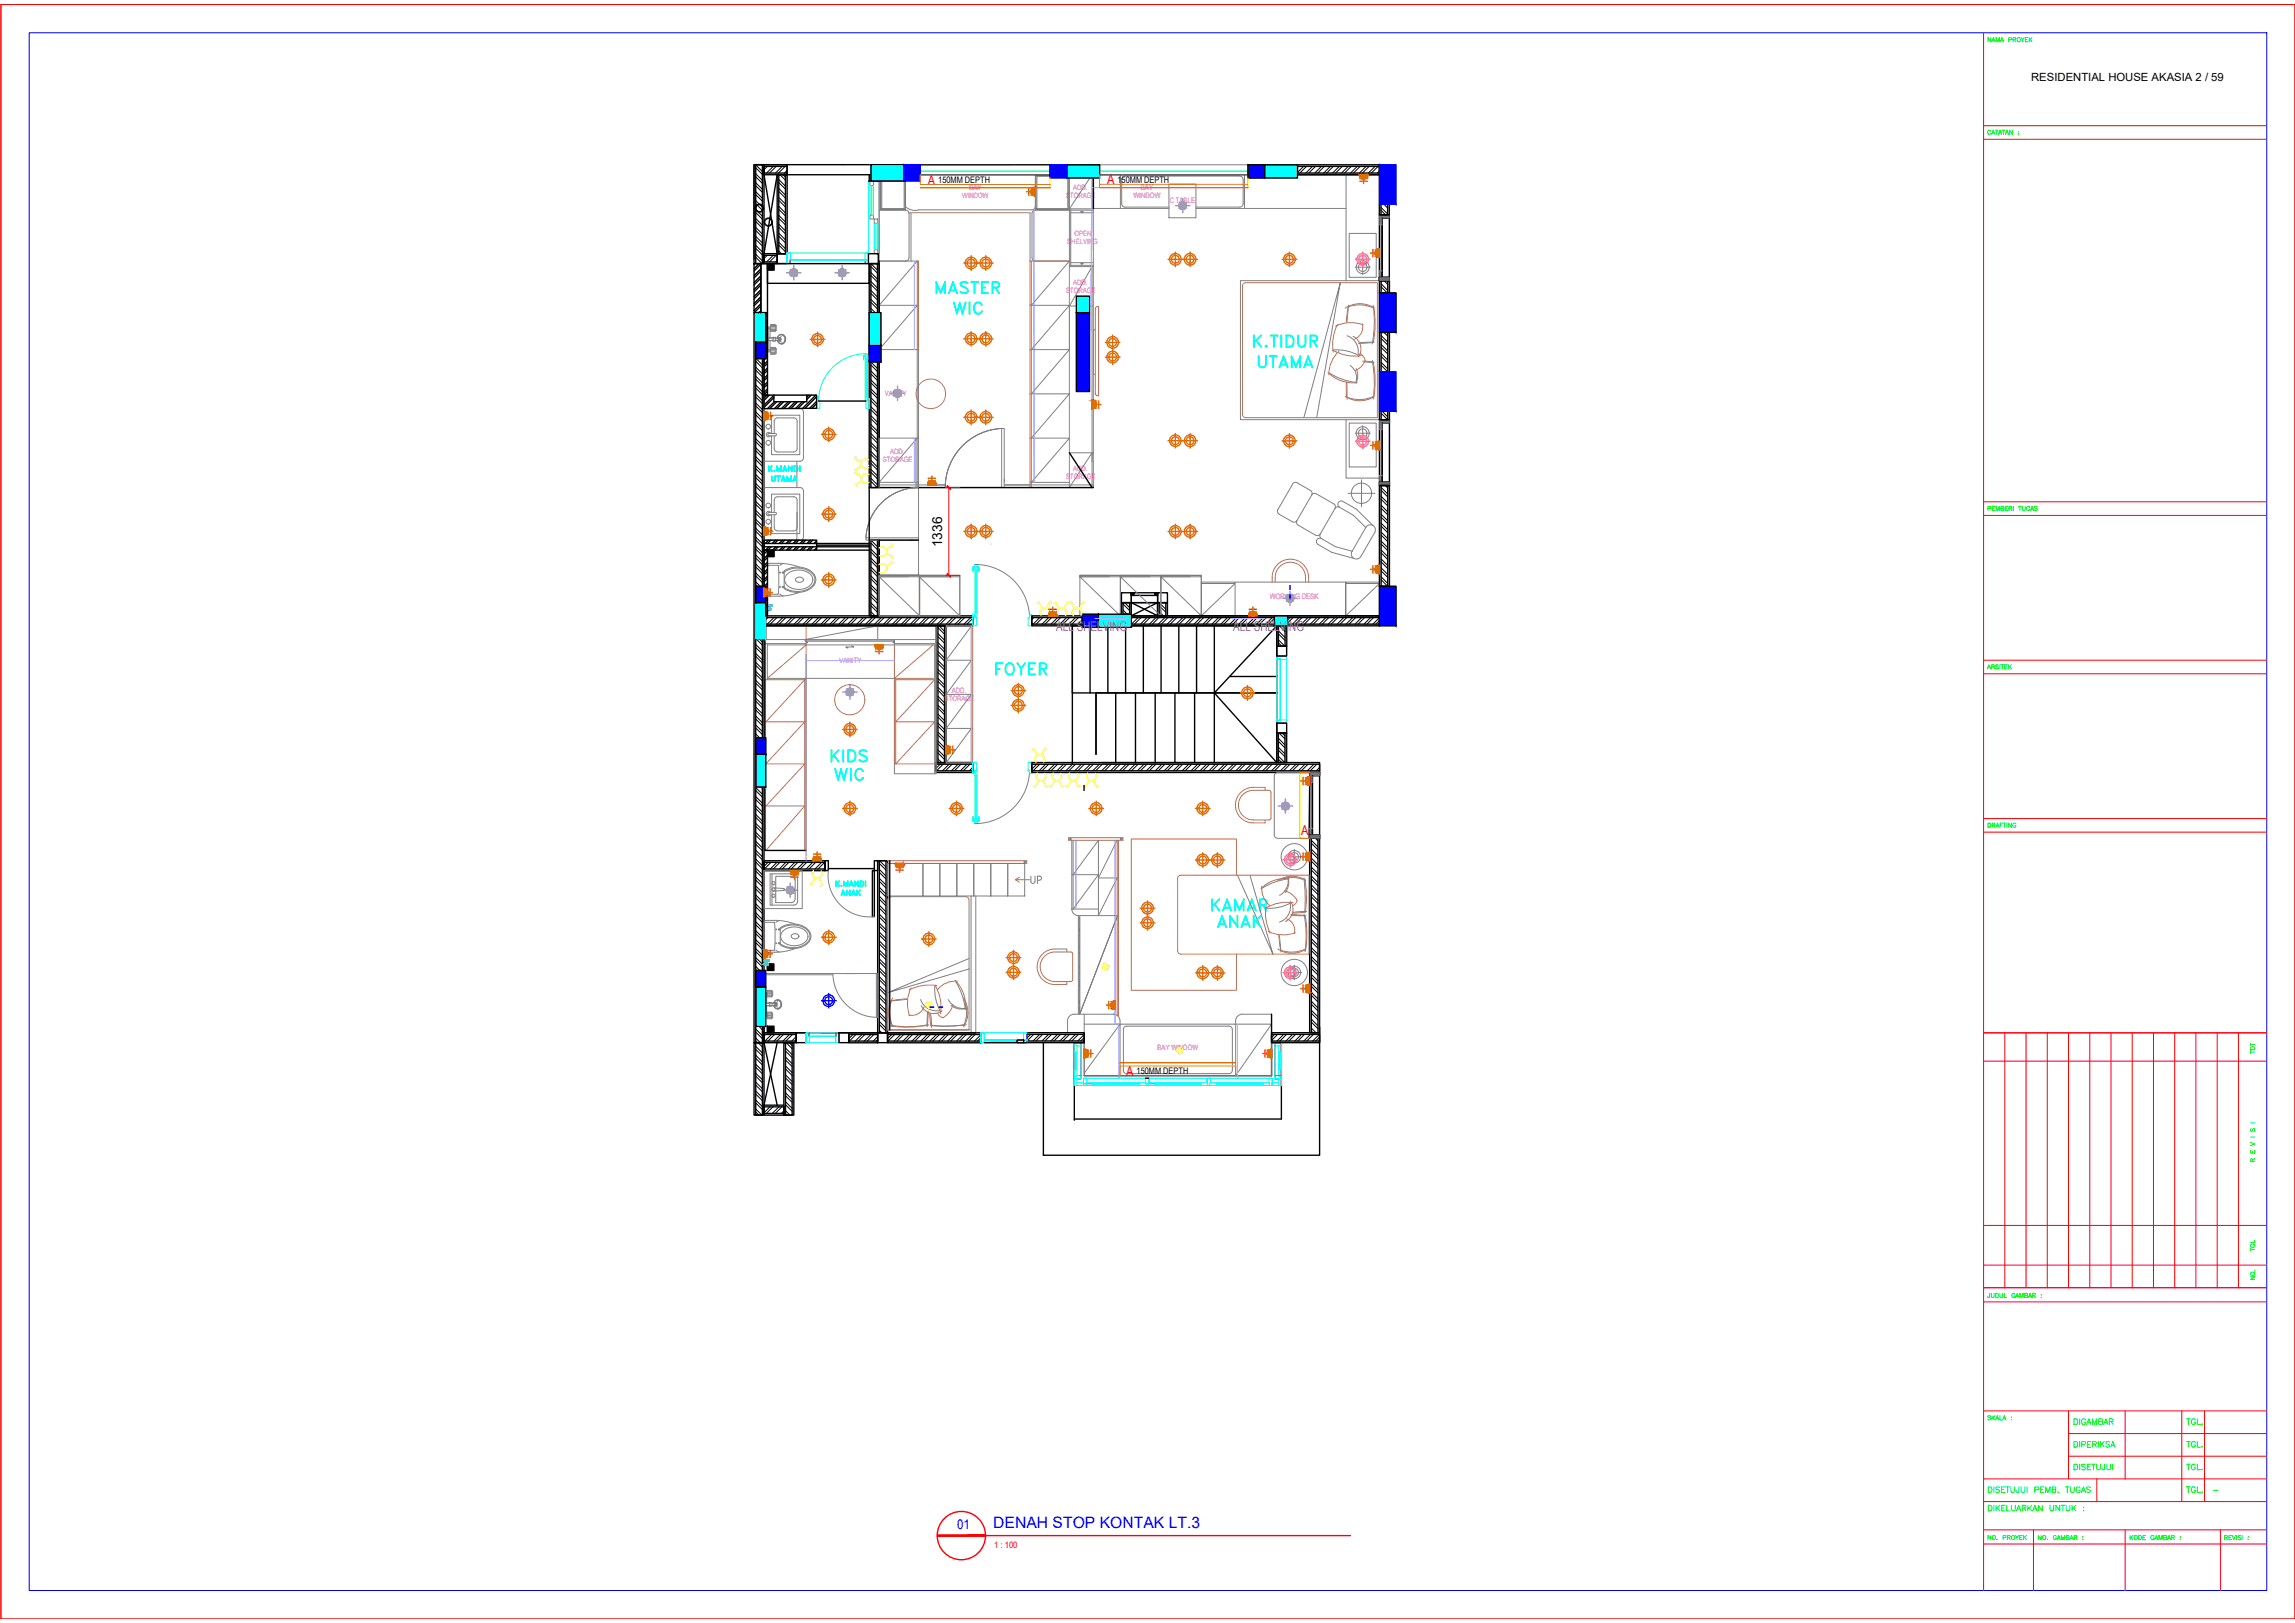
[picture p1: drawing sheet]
<svg xmlns="http://www.w3.org/2000/svg" width="420mm" height="297mm" viewBox="0 0 420 297" stroke-linecap="round" stroke-linejoin="round" font-family="sans-serif">
<defs><g id="words">
<text font-size="5.7" fill="#dd6e00" x="181.3" y="124.9">FOYER</text>
<text font-size="5.7" fill="#0ff" x="221.9" y="171.1">ANAK</text>
<g font-size="5.3" fill="#0ff">
<text x="170.4" y="55">MASTER</text>
<text x="173.6" y="58.6">WIC</text>
<text x="229.7" y="68.4">UTAMA</text>
<text x="151.3" y="140.8">KIDS</text>
<text x="152" y="143.9">WIC</text>
</g>
<text font-size="4.4" fill="#808080" x="187.7" y="163">UP</text>
<text font-size="2.9" fill="#00f" x="181.8" y="279.6">DENAH STOP KONTAK LT.3</text>
<text font-size="2.6" fill="#0f0" x="404.3" y="274.1">-</text>
<g font-size="2.5" fill="#f00">
<text x="169.9" y="33.8">A</text>
<text x="202.7" y="33.8">A</text>
<text x="238.2" y="152.9">A</text>
<text x="206.2" y="196.8">A</text>
</g>
<text font-size="2.5" x="172.5" y="100.2" transform="rotate(-90 172.5 100.2)">1336</text>
<g font-size="2.5" fill="#a953a0">
<text x="193.4" y="115.5">ALL SHELVING</text>
<text x="225.8" y="115.5">ALL SHELVING</text>
</g>
<text font-size="2.5" fill="#00f" x="175.2" y="279.8">01</text>
<text font-size="2.1" x="371.9" y="14.9">RESIDENTIAL HOUSE AKASIA 2 / 59</text>
<g font-size="1.7">
<text x="171.8" y="33.4">150MM DEPTH</text>
<text x="204.6" y="33.4">150MM DEPTH</text>
<text x="208.1" y="196.5">150MM DEPTH</text>
</g>
<text font-size="1.6" fill="#f00" x="182" y="283.4">1 : 100</text>
<g font-size="1.4" fill="#f0f">
<text x="208.9" y="34.8">BAY</text>
<text x="207.5" y="36.3">WINDOW</text>
<text x="214.1" y="37.2">C TABLE</text>
<text x="232.5" y="109.7">WORKING DESK</text>
<text x="153.7" y="121.3">VANITY</text>
<text x="172.9" y="128.3">STORAGE</text>
<text x="174.3" y="126.8">ADD.</text>
<text x="211.9" y="192.2">BAY WINDOW</text>
</g>
<g font-size="1.3" fill="#f0f">
<text x="177.5" y="34.7">BAY</text>
<text x="196.5" y="34.8">ADD.</text>
<text x="176.2" y="36.2">WINDOW</text>
<text x="195.2" y="36.3">STORAGE</text>
<text x="195.4" y="44.6">SHELVING</text>
<text x="196.7" y="43.1">OPEN</text>
<text x="195.2" y="53.6">STORAGE</text>
<text x="196.5" y="52.1">ADD.</text>
<text x="162" y="72.5">VANITY</text>
<text x="163" y="83.1">ADD.</text>
<text x="161.6" y="84.6">STORAGE</text>
<text x="195.2" y="87.6">STORAGE</text>
<text x="196.5" y="86.1">ADD.</text>
</g>
</g></defs>
<!-- layer: WALL -->
<g fill="none" stroke="#000" stroke-width=".25">
<path d="M138 30.1h1.9v18.1h-1.9zM138.4 30.1h1.2v18.1h-1.2zM139.9 30.2h4.2v1.8h-4.2zM139.9 30.5h4.2v1.2h-4.2zM142.3 32h1.8v14.4h-1.8zM142.6 32h1.2v14.4h-1.2zM159.1 32h1.9v1.2h-1.9zM159.4 32h1.2v1.2h-1.2zM237.5 30.2h15v1.8h-15zM237.5 30.5h15v1.2h-15zM252.5 37.4h1.8v1.9h-1.8zM252.8 37.4h1.2v1.9h-1.2z"/>
<path d="M138 57.2h1.9v133.6h-1.9zM138.4 57.2h1.2v133.6h-1.2zM139.9 46.4h2.4v1.8h-2.4zM139.9 46.7h2.4v1.2h-2.4zM159.1 48.2h1.9v41h-1.9zM159.4 48.2h1.2v41h-1.2zM252.5 51.4h1.9v2.2h-1.9zM252.8 51.4h1.3v2.2h-1.3zM252.5 60.8h1.9v7.2h-1.9zM252.5 75.3h1.9v1.5h-1.9zM252.8 60.8h1.3v7.2h-1.3zM252.8 75.3h1.3v1.5h-1.3z"/>
<path d="M159.1 98.9h1.9v13.8h-1.9zM159.4 98.9h1.2v13.8h-1.2zM252.5 88.9h1.9v18.4h-1.9zM252.8 88.9h1.3v18.4h-1.3zM139.9 112.7h38.2v1.8h-38.2zM139.9 113h38.2v1.2h-38.2zM171.4 114.5h1.8v25.1h-1.8zM171.7 114.5h1.2v25.1h-1.2zM188.9 112.7h63.6v1.8h-63.6zM188.9 113h63.6v1.2h-63.6zM205.3 110.3h1.8v2.1h-1.8zM205.6 110.3h1.2v2.1h-1.2z"/>
<path d="M211.9 110.3h1.8v2.4h-1.8zM212.2 110.3h1.2v2.4h-1.2zM233.8 114.5h1.8v3.8h-1.8zM234.1 114.5h1.2v3.8h-1.2zM171.4 139.6h6.7v1.8h-6.7zM171.4 139.9h6.7v1.2h-6.7zM188.9 139.6h52.7v1.8h-52.7zM188.9 139.9h52.7v1.2h-52.7zM233.7 134.2h1.9v5.4h-1.9zM234 134.2h1.2v5.4h-1.2zM139.9 157.5h11.1v1.8h-11.1zM139.9 157.8h11.1v1.2h-11.1z"/>
<path d="M160.7 157.5h1.8v31.5h-1.8zM161 157.5h1.2v31.5h-1.2zM239.8 153.4h1.8v35.6h-1.8zM240.1 153.4h1.2v35.6h-1.2zM138 190.8h1.9v13.3h-1.9zM138.4 190.8h1.2v13.3h-1.2zM139.9 189h5.9v1.8h-5.9zM139.9 189.3h5.9v1.2h-5.9zM143.5 190.8h1.8v13.3h-1.8zM143.8 190.8h1.2v13.3h-1.2zM155.4 189h5.3v1.8h-5.3zM155.4 189.3h5.3v1.2h-5.3z"/>
<path d="M162.5 189h17.1v1.8h-17.1zM162.5 189.3h17.1v1.2h-17.1zM188 189h10.5v1.8h-10.5zM188 189.3h10.5v1.2h-10.5zM232.8 189h8.8v1.8h-8.8zM232.8 189.3h8.8v1.2h-8.8zM139.9 202.3h3.6v1.8h-3.6zM139.9 202.6h3.6v1.2h-3.6z"/>
</g>
<!-- layer: HATCH -->
<g fill="none" stroke="#000" stroke-width=".18">
<path d="M138.4 30.2l1.2 1.2M138.4 31.8l1.2 1.2M138.4 33.4l1.2 1.3M138.4 35.1l1.2 1.2M138.4 36.7l1.2 1.2M138.4 38.4l1.2 1.2M138.4 40l1.2 1.2M138.4 30.7l1.2 1.2M138.4 32.3l1.2 1.3M138.4 34l1.2 1.2M138.4 35.6l1.2 1.2M138.4 37.3l1.2 1.2"/>
<path d="M138.4 38.9l1.2 1.2M139.4 30.1l.2 .2M139.9 30.5h.1M140.5 30.5l-.6 .6M141.6 30.5l-1.3 1.2M142.1 30.5l-1.2 1.2M142.6 39.9l1.2 1.3M142.6 38.3l1.2 1.2M142.6 36.7l1.2 1.2M142.6 35l1.2 1.3M142.6 33.4l1.2 1.2M142.6 39.4l1.2 1.2"/>
<path d="M142.6 37.8l1.2 1.2M142.6 36.1l1.2 1.2M142.6 34.5l1.2 1.2M142.6 32.9l1.2 1.2M142.8 32l1 1M143.2 30.5l-1.2 1.2M143.3 32l.5 .4M143.7 30.5l-1.2 1.2M144.1 31.2l-.5 .5M159.4 32.4l.8 .8M159.4 33l.2 .2M160.1 32l.5 .6"/>
<path d="M160.6 32h.1M237.5 30.5h.1M238.6 30.5l-1.1 1.1M239.2 30.5l-1.2 1.2M240.3 30.5l-1.2 1.2M240.8 30.5l-1.2 1.2M241.9 30.5l-1.2 1.2M242.5 30.5l-1.3 1.2M243.6 30.5l-1.3 1.2M244.1 30.5l-1.2 1.2M245.2 30.5l-1.2 1.2M245.7 30.5l-1.2 1.2"/>
<path d="M246.8 30.5l-1.2 1.2M247.4 30.5l-1.2 1.2M248.5 30.5l-1.3 1.2M249 30.5l-1.2 1.2M250.1 30.5l-1.2 1.2M250.6 30.5l-1.2 1.2M251.7 30.5l-1.2 1.2M252.3 30.5l-1.2 1.2M252.5 31.3l-.3 .4M252.8 37.9l1.2 1.3M252.8 38.5l.9 .8M253.4 37.4l.6 .7"/>
<path d="M253.9 37.4l.1 .1M138.4 57.4l1.2 1.2M138.4 59l1.2 1.2M138.4 57.9l1.2 1.2M138.4 59.6l1.2 1.2M138.4 41.6l1.2 1.2M138.4 43.3l1.2 1.2M138.4 44.9l1.2 1.2M138.4 46.5l1.2 1.2M138.4 48.2h.1M138.4 40.5l1.2 1.2M138.4 42.2l1.2 1.2"/>
<path d="M138.4 43.8l1.2 1.2M138.4 45.4l1.2 1.3M138.4 47.1l1.1 1.1M139.3 57.2l.3 .3M139.9 46.7v.1M140.5 46.7l-.6 .6M141.6 46.7l-1.3 1.2M142.1 46.7l-1.2 1.2M142.3 47.6l-.3 .3M142.6 44.9l1.2 1.2M142.6 43.2l1.2 1.2M142.6 41.6l1.2 1.2"/>
<path d="M142.6 45.9l.5 .5M142.6 44.3l1.2 1.2M142.6 42.7l1.2 1.2M142.6 41l1.2 1.3M159.4 48.2l1.2 1.3M159.4 49.9l1.2 1.2M159.4 51.5l1.2 1.2M159.4 53.1l1.2 1.3M159.4 54.8l1.2 1.2M159.4 56.4l1.2 1.2M159.4 58.1l1.2 1.2M159.4 59.7l1.2 1.2"/>
<path d="M159.4 48.8l1.2 1.2M159.4 50.4l1.2 1.2M159.4 52.1l1.2 1.2M159.4 53.7l1.2 1.2M159.4 55.3l1.2 1.2M159.4 57l1.2 1.2M159.4 58.6l1.2 1.2M160.5 48.2l.1 .2M252.8 51.9l1.3 1.3M252.8 53.6h.1M252.8 52.5l1.2 1.1M253.4 51.4l.7 .7"/>
<path d="M253.9 51.4l.2 .1M138.4 60.6l1.2 1.3M138.4 62.3l1.2 1.2M138.4 63.9l1.2 1.2M138.4 65.6l1.2 1.2M138.4 67.2l1.2 1.2M138.4 68.8l1.2 1.3M138.4 70.5l1.2 1.2M138.4 72.1l1.2 1.2M138.4 73.8l1.2 1.2M138.4 75.4l1.2 1.2M138.4 77l1.2 1.2"/>
<path d="M138.4 78.7l1.2 1.2M138.4 61.2l1.2 1.2M138.4 62.8l1.2 1.2M138.4 64.5l1.2 1.2M138.4 66.1l1.2 1.2M138.4 67.8l1.2 1.2M138.4 69.4l1.2 1.2M138.4 71l1.2 1.2M138.4 72.7l1.2 1.2M138.4 74.3l1.2 1.2M138.4 75.9l1.2 1.2M138.4 77.6l1.2 1.2"/>
<path d="M138.4 79.2l1.2 1.2M159.4 61.3l1.2 1.2M159.4 63l1.2 1.2M159.4 64.6l1.2 1.2M159.4 66.2l1.2 1.3M159.4 67.9l1.2 1.2M159.4 69.5l1.2 1.2M159.4 71.2l1.2 1.2M159.4 72.8l1.2 1.2M159.4 74.4l1.2 1.2M159.4 76.1l1.2 1.2M159.4 77.7l1.2 1.2"/>
<path d="M159.4 79.3l1.2 1.3M159.4 60.2l1.2 1.3M159.4 61.9l1.2 1.2M159.4 63.5l1.2 1.2M159.4 65.1l1.2 1.3M159.4 66.8l1.2 1.2M159.4 68.4l1.2 1.2M159.4 70.1l1.2 1.2M159.4 71.7l1.2 1.2M159.4 73.3l1.2 1.3M159.4 75l1.2 1.2M159.4 76.6l1.2 1.2"/>
<path d="M159.4 78.2l1.2 1.3M159.4 79.9l1.2 1.2M252.8 61.4l1.3 1.2M252.8 63l1.3 1.2M252.8 64.7l1.3 1.2M252.8 66.3l1.3 1.2M252.8 67.9l.2 .1M252.8 61.9l1.3 1.3M252.8 63.6l1.3 1.2M252.8 65.2l1.3 1.2M252.8 66.9l1.2 1.1M252.8 76.7l.2 .1"/>
<path d="M252.8 75.6l1.2 1.2M253 75.3l1.1 1M253.4 60.8l.7 .7M253.9 60.8l.2 .2M138.4 80.3l1.2 1.2M138.4 81.9l1.2 1.2M138.4 83.6l1.2 1.2M138.4 85.2l1.2 1.2M138.4 86.8l1.2 1.3M138.4 88.5l1.2 1.2M138.4 90.1l1.2 1.2M138.4 91.8l1.2 1.2"/>
<path d="M138.4 93.4l1.2 1.2M138.4 95l1.2 1.2M138.4 96.7l1.2 1.2M138.4 98.3l1.2 1.2M138.4 99.9l1.2 1.3M138.4 80.8l1.2 1.3M138.4 82.5l1.2 1.2M138.4 84.1l1.2 1.2M138.4 85.8l1.2 1.2M138.4 87.4l1.2 1.2M138.4 89l1.2 1.2M138.4 90.7l1.2 1.2"/>
<path d="M138.4 92.3l1.2 1.2M138.4 93.9l1.2 1.3M138.4 95.6l1.2 1.2M138.4 97.2l1.2 1.2M138.4 98.8l1.2 1.3M159.4 99.4l1.2 1.2M159.4 81l1.2 1.2M159.4 82.6l1.2 1.2M159.4 84.3l1.2 1.2M159.4 85.9l1.2 1.2M159.4 87.5l1.2 1.2M159.4 89.2h.1"/>
<path d="M159.4 81.5l1.2 1.2M159.4 83.2l1.2 1.2M159.4 84.8l1.2 1.2M159.4 86.4l1.2 1.2M159.4 88.1l1.2 1.1M159.4 98.9l1.2 1.2M160.5 98.9l.1 .1M252.8 89.2l1.3 1.2M252.8 90.8l1.3 1.2M252.8 92.5l1.3 1.2M252.8 94.1l1.3 1.2M252.8 95.7l1.3 1.3"/>
<path d="M252.8 97.4l1.3 1.2M252.8 99l1.3 1.2M252.8 89.7l1.3 1.2M252.8 91.4l1.3 1.2M252.8 93l1.3 1.2M252.8 94.6l1.3 1.3M252.8 96.3l1.3 1.2M252.8 97.9l1.3 1.2M252.8 99.6l1.3 1.2M253.6 88.9l.5 .4M138.4 101.6l1.2 1.2M138.4 103.2l1.2 1.2"/>
<path d="M138.4 104.9l1.2 1.2M138.4 106.5l1.2 1.2M138.4 108.1l1.2 1.2M138.4 109.8l1.2 1.2M138.4 111.4l1.2 1.2M138.4 113l1.2 1.3M138.4 114.7l1.2 1.2M138.4 116.3l1.2 1.2M138.4 117.9l1.2 1.3M138.4 119.6l1.2 1.2M138.4 100.5l1.2 1.2M138.4 102.1l1.2 1.2"/>
<path d="M138.4 103.8l1.2 1.2M138.4 105.4l1.2 1.2M138.4 107l1.2 1.3M138.4 108.7l1.2 1.2M138.4 110.3l1.2 1.2M138.4 111.9l1.2 1.3M138.4 113.6l1.2 1.2M138.4 115.2l1.2 1.2M138.4 116.9l1.2 1.2M138.4 118.5l1.2 1.2M140 113l-.1 .2M140.6 113l-.7 .7"/>
<path d="M141.7 113l-1.2 1.2M142.2 113l-1.2 1.2M143.3 113l-1.2 1.2M143.9 113l-1.2 1.2M145 113l-1.3 1.2M145.5 113l-1.2 1.2M146.6 113l-1.2 1.2M147.1 113l-1.2 1.2M148.2 113l-1.2 1.2M148.8 113l-1.2 1.2M149.9 113l-1.2 1.2M150.4 113l-1.2 1.2"/>
<path d="M151.5 113l-1.2 1.2M152.1 113l-1.3 1.2M153.2 113l-1.3 1.2M153.7 113l-1.2 1.2M154.8 113l-1.2 1.2M155.3 113l-1.2 1.2M156.4 113l-1.2 1.2M157 113l-1.2 1.2M158.1 113l-1.3 1.2M158.6 113l-1.2 1.2M159.4 100.5l1.2 1.2M159.4 102.1l1.2 1.2"/>
<path d="M159.4 103.8l1.2 1.2M159.4 105.4l1.2 1.2M159.4 107l1.2 1.2M159.4 108.7l1.2 1.2M159.4 110.3l1.2 1.2M159.4 111.9l.8 .8M159.4 101l1.2 1.2M159.4 102.7l1.2 1.2M159.4 104.3l1.2 1.2M159.4 105.9l1.2 1.3M159.4 107.6l1.2 1.2M159.4 109.2l1.2 1.2"/>
<path d="M159.4 110.8l1.2 1.3M159.4 112.5l.3 .2M159.7 113l-1.2 1.2M160.2 113l-1.2 1.2M161.3 113l-1.2 1.2M161.9 113l-1.2 1.2M163 113l-1.2 1.2M163.5 113l-1.2 1.2M164.6 113l-1.2 1.2M165.2 113l-1.3 1.2M166.2 113l-1.2 1.2M166.8 113l-1.2 1.2"/>
<path d="M167.9 113l-1.2 1.2M168.4 113l-1.2 1.2M169.5 113l-1.2 1.2M170.1 113l-1.3 1.2M171.2 113l-1.3 1.2M171.7 113l-1.2 1.2M171.7 116l1.2 1.2M171.7 117.6l1.2 1.2M171.7 119.2l1.2 1.3M171.7 114.9l1.2 1.2M171.7 116.5l1.2 1.2M171.7 118.1l1.2 1.3"/>
<path d="M171.7 119.8l1.2 1.2M171.9 114.5l1 1M172.8 113l-1.2 1.2M173.3 113l-1.2 1.2M174.4 113l-1.2 1.2M175 113l-1.2 1.2M176.1 113l-1.3 1.2M176.6 113l-1.2 1.2M177.7 113l-1.2 1.2M178.1 113.2l-1.1 1M189.3 113l-.4 .4M190.4 113l-1.3 1.2"/>
<path d="M190.9 113l-1.2 1.2M192 113l-1.2 1.2M192.5 113l-1.2 1.2M193.6 113l-1.2 1.2M194.2 113l-1.2 1.2M195.3 113l-1.3 1.2M195.8 113l-1.2 1.2M196.9 113l-1.2 1.2M197.4 113l-1.2 1.2M198.5 113l-1.2 1.2M199.1 113l-1.2 1.2M200.2 113l-1.2 1.2"/>
<path d="M200.7 113l-1.2 1.2M201.8 113l-1.2 1.2M202.4 113l-1.3 1.2M203.4 113l-1.2 1.2M204 113l-1.2 1.2M205.1 113l-1.2 1.2M205.6 111.6l.8 .8M205.6 110.5l1.2 1.3M205.6 112.2l.2 .2M205.6 113l-1.2 1.2M205.9 110.3l.9 .9M206.7 113l-1.2 1.2"/>
<path d="M207.3 113l-1.2 1.2M208.4 113l-1.3 1.2M208.9 113l-1.2 1.2M210 113l-1.2 1.2M210.5 113l-1.2 1.2M211.6 113l-1.2 1.2M212.2 113l-1.2 1.2M212.2 110.3l1.2 1.2M212.2 111.9l.8 .8M212.2 110.8l1.2 1.3M212.2 112.5l.2 .2M213.3 113l-1.2 1.2"/>
<path d="M213.3 110.3l.1 .1M213.8 113l-1.2 1.2M214.9 113l-1.2 1.2M215.5 113l-1.3 1.2M216.5 113l-1.2 1.2M217.1 113l-1.2 1.2M218.2 113l-1.2 1.2M218.7 113l-1.2 1.2M219.8 113l-1.2 1.2M220.4 113l-1.3 1.2M221.5 113l-1.3 1.2M222 113l-1.2 1.2"/>
<path d="M223.1 113l-1.2 1.2M223.6 113l-1.2 1.2M224.7 113l-1.2 1.2M225.3 113l-1.2 1.2M226.4 113l-1.3 1.2M226.9 113l-1.2 1.2M228 113l-1.2 1.2M228.5 113l-1.2 1.2M229.6 113l-1.2 1.2M230.2 113l-1.2 1.2M231.3 113l-1.2 1.2M231.8 113l-1.2 1.2"/>
<path d="M232.9 113l-1.2 1.2M233.5 113l-1.3 1.2M234.1 115.5l1.2 1.2M234.1 117.1l1.1 1.2M234.1 116l1.2 1.2M234.1 117.7l.6 .6M234.2 114.5l1.1 1.1M234.5 113l-1.2 1.2M234.8 114.5l.5 .5M235.1 113l-1.2 1.2M236.2 113l-1.2 1.2M236.7 113l-1.2 1.2"/>
<path d="M237.8 113l-1.2 1.2M238.4 113l-1.2 1.2M239.5 113l-1.3 1.2M240 113l-1.2 1.2M241.1 113l-1.2 1.2M241.6 113l-1.2 1.2M242.7 113l-1.2 1.2M243.3 113l-1.2 1.2M244.4 113l-1.2 1.2M244.9 113l-1.2 1.2M246 113l-1.2 1.2M246.6 113l-1.3 1.2"/>
<path d="M247.7 113l-1.3 1.2M248.2 113l-1.2 1.2M249.3 113l-1.2 1.2M249.8 113l-1.2 1.2M250.9 113l-1.2 1.2M251.5 113l-1.2 1.2M252.5 113.6l-.6 .6M252.5 113l-1.2 1.2M252.8 100.7l1.3 1.2M252.8 102.3l1.3 1.2M252.8 103.9l1.3 1.2M252.8 105.6l1.3 1.2"/>
<path d="M252.8 107.2l.2 .1M252.8 101.2l1.3 1.2M252.8 102.8l1.3 1.3M252.8 104.5l1.3 1.2M252.8 106.1l1.2 1.2M138.4 121.2l1.2 1.2M138.4 122.9l1.2 1.2M138.4 124.5l1.2 1.2M138.4 126.1l1.2 1.2M138.4 127.8l1.2 1.2M138.4 129.4l1.2 1.2M138.4 131l1.2 1.3"/>
<path d="M138.4 132.7l1.2 1.2M138.4 134.3l1.2 1.2M138.4 136l1.2 1.2M138.4 137.6l1.2 1.2M138.4 139.2l1.2 1.2M138.4 120.1l1.2 1.2M138.4 121.8l1.2 1.2M138.4 123.4l1.2 1.2M138.4 125l1.2 1.3M138.4 126.7l1.2 1.2M138.4 128.3l1.2 1.2M138.4 129.9l1.2 1.3"/>
<path d="M138.4 131.6l1.2 1.2M138.4 133.2l1.2 1.2M138.4 134.9l1.2 1.2M138.4 136.5l1.2 1.2M138.4 138.1l1.2 1.3M138.4 139.8l1.2 1.2M171.7 120.9l1.2 1.2M171.7 122.5l1.2 1.2M171.7 124.1l1.2 1.3M171.7 125.8l1.2 1.2M171.7 127.4l1.2 1.2M171.7 129.1l1.2 1.2"/>
<path d="M171.7 130.7l1.2 1.2M171.7 132.3l1.2 1.2M171.7 134l1.2 1.2M171.7 135.6l1.2 1.2M171.7 137.2l1.2 1.3M171.7 138.9l.7 .7M171.7 121.4l1.2 1.2M171.7 123.1l1.2 1.2M171.7 124.7l1.2 1.2M171.7 126.3l1.2 1.2M171.7 128l1.2 1.2M171.7 129.6l1.2 1.2"/>
<path d="M171.7 131.2l1.2 1.3M171.7 132.9l1.2 1.2M171.7 134.5l1.2 1.2M171.7 136.2l1.2 1.2M171.7 137.8l1.2 1.2M171.7 139.4l.2 .2M172.1 139.9l-.7 .7M172.7 139.9l-1.2 1.2M173.8 139.9l-1.3 1.2M174.3 139.9l-1.2 1.2M175.4 139.9l-1.2 1.2M175.9 139.9l-1.2 1.2"/>
<path d="M177 139.9l-1.2 1.2M177.6 139.9l-1.2 1.2M189.8 139.9l-.9 .9M190.3 139.9l-1.2 1.2M191.4 139.9l-1.2 1.2M192 139.9l-1.2 1.2M193.1 139.9l-1.2 1.2M193.6 139.9l-1.2 1.2M194.7 139.9l-1.2 1.2M195.3 139.9l-1.3 1.2M196.4 139.9l-1.3 1.2M196.9 139.9l-1.2 1.2"/>
<path d="M198 139.9l-1.2 1.2M198.5 139.9l-1.2 1.2M199.6 139.9l-1.2 1.2M200.2 139.9l-1.2 1.2M201.3 139.9l-1.3 1.2M201.8 139.9l-1.2 1.2M202.9 139.9l-1.2 1.2M203.4 139.9l-1.2 1.2M204.5 139.9l-1.2 1.2M205.1 139.9l-1.2 1.2M206.2 139.9l-1.2 1.2M206.7 139.9l-1.2 1.2"/>
<path d="M207.8 139.9l-1.2 1.2M208.4 139.9l-1.3 1.2M209.4 139.9l-1.2 1.2M210 139.9l-1.2 1.2M211.1 139.9l-1.2 1.2M211.6 139.9l-1.2 1.2M212.7 139.9l-1.2 1.2M213.3 139.9l-1.3 1.2M214.4 139.9l-1.3 1.2M214.9 139.9l-1.2 1.2M216 139.9l-1.2 1.2M216.5 139.9l-1.2 1.2"/>
<path d="M217.6 139.9l-1.2 1.2M218.2 139.9l-1.2 1.2M219.3 139.9l-1.3 1.2M219.8 139.9l-1.2 1.2M220.9 139.9l-1.2 1.2M221.4 139.9l-1.2 1.2M222.5 139.9l-1.2 1.2M223.1 139.9l-1.2 1.2M224.2 139.9l-1.2 1.2M224.7 139.9l-1.2 1.2M225.8 139.9l-1.2 1.2M226.4 139.9l-1.3 1.2"/>
<path d="M227.4 139.9l-1.2 1.2M228 139.9l-1.2 1.2M229.1 139.9l-1.2 1.2M229.6 139.9l-1.2 1.2M230.7 139.9l-1.2 1.2M231.3 139.9l-1.2 1.2M232.4 139.9l-1.2 1.2M232.9 139.9l-1.2 1.2M234 139.9l-1.2 1.2M234 135.1l1.2 1.2M234 136.8l1.2 1.2M234 138.4l1.2 1.2"/>
<path d="M234 135.7l1.2 1.2M234 137.3l1.2 1.2M234 138.9l.7 .7M234.2 134.2l1 1M234.5 139.9l-1.2 1.2M234.7 134.2l.5 .5M235.6 139.9l-1.2 1.2M236.2 139.9l-1.2 1.2M237.3 139.9l-1.2 1.2M237.8 139.9l-1.2 1.2M238.9 139.9l-1.2 1.2M239.5 139.9l-1.3 1.2"/>
<path d="M240.5 139.9l-1.2 1.2M241.1 139.9l-1.2 1.2M138.4 140.9l1.2 1.2M138.4 142.5l1.2 1.2M138.4 144.1l1.2 1.3M138.4 145.8l1.2 1.2M138.4 147.4l1.2 1.2M138.4 149.1l1.2 1.2M138.4 150.7l1.2 1.2M138.4 152.3l1.2 1.2M138.4 154l1.2 1.2M138.4 155.6l1.2 1.2"/>
<path d="M138.4 157.2l1.2 1.3M138.4 158.9l1.2 1.2M138.4 141.4l1.2 1.2M138.4 143.1l1.2 1.2M138.4 144.7l1.2 1.2M138.4 146.3l1.2 1.2M138.4 148l1.2 1.2M138.4 149.6l1.2 1.2M138.4 151.2l1.2 1.2M138.4 152.9l1.2 1.2M138.4 154.5l1.2 1.2M138.4 156.1l1.2 1.3"/>
<path d="M138.4 157.8l1.2 1.2M138.4 159.4l1.2 1.2M140.6 157.8l-.7 .8M141.1 157.8l-1.2 1.2M142.2 157.8l-1.2 1.2M142.8 157.8l-1.2 1.2M143.9 157.8l-1.2 1.2M144.4 157.8l-1.2 1.2M145.5 157.8l-1.2 1.2M146.1 157.8l-1.3 1.2M147.2 157.8l-1.3 1.2M147.7 157.8l-1.2 1.2"/>
<path d="M148.8 157.8l-1.2 1.2M149.3 157.8l-1.2 1.2M150.4 157.8l-1.2 1.2M151 157.8l-1.2 1.2M151 158.8l-.2 .2M161 159.1l1.2 1.2M161 158l1.2 1.2M161 159.7l1.2 1.2M161 157.5l1.2 1.2M162.1 157.5l.1 .1M178.1 141l-.1 .1M178.1 140.5l-.6 .6"/>
<path d="M240.1 153.8l1.2 1.2M240.1 155.4l1.2 1.2M240.1 157.1l1.2 1.2M240.1 158.7l1.2 1.2M240.1 154.3l1.2 1.2M240.1 156l1.2 1.2M240.1 157.6l1.2 1.2M240.1 159.2l1.2 1.3M240.8 153.4l.5 .5M241.6 141l-.1 .1M241.6 140.5l-.6 .6M138.4 162.7l1.2 1.2"/>
<path d="M138.4 160.5l1.2 1.2M138.4 162.1l1.2 1.3M138.4 163.8l1.2 1.2M138.4 165.4l1.2 1.2M138.4 167.1l1.2 1.2M138.4 168.7l1.2 1.2M138.4 170.3l1.2 1.3M138.4 172l1.2 1.2M138.4 173.6l1.2 1.2M138.4 175.2l1.2 1.3M138.4 176.9l1.2 1.2M138.4 178.5l1.2 1.2"/>
<path d="M138.4 161.1l1.2 1.2M138.4 164.3l1.2 1.2M138.4 166l1.2 1.2M138.4 167.6l1.2 1.2M138.4 169.2l1.2 1.3M138.4 170.9l1.2 1.2M138.4 172.5l1.2 1.2M138.4 174.2l1.2 1.2M138.4 175.8l1.2 1.2M138.4 177.4l1.2 1.2M138.4 179.1l1.2 1.2M161 160.8l1.2 1.2"/>
<path d="M161 162.4l1.2 1.2M161 164l1.2 1.2M161 165.7l1.2 1.2M161 167.3l1.2 1.2M161 168.9l1.2 1.3M161 170.6l1.2 1.2M161 172.2l1.2 1.2M161 173.8l1.2 1.3M161 175.5l1.2 1.2M161 177.1l1.2 1.2M161 178.8l1.2 1.2M161 161.3l1.2 1.2"/>
<path d="M161 162.9l1.2 1.3M161 164.6l1.2 1.2M161 166.2l1.2 1.2M161 167.8l1.2 1.3M161 169.5l1.2 1.2M161 171.1l1.2 1.2M161 172.8l1.2 1.2M161 174.4l1.2 1.2M161 176l1.2 1.2M161 177.7l1.2 1.2M161 179.3l1.2 1.2M240.1 160.3l1.2 1.2"/>
<path d="M240.1 162l1.2 1.2M240.1 163.6l1.2 1.2M240.1 165.2l1.2 1.3M240.1 166.9l1.2 1.2M240.1 168.5l1.2 1.2M240.1 170.2l1.2 1.2M240.1 171.8l1.2 1.2M240.1 173.4l1.2 1.2M240.1 175.1l1.2 1.2M240.1 176.7l1.2 1.2M240.1 178.3l1.2 1.3M240.1 180l1.2 1.2"/>
<path d="M240.1 160.9l1.2 1.2M240.1 162.5l1.2 1.2M240.1 164.1l1.2 1.3M240.1 165.8l1.2 1.2M240.1 167.4l1.2 1.2M240.1 169.1l1.2 1.2M240.1 170.7l1.2 1.2M240.1 172.3l1.2 1.3M240.1 174l1.2 1.2M240.1 175.6l1.2 1.2M240.1 177.2l1.2 1.3M240.1 178.9l1.2 1.2"/>
<path d="M138.4 180.2l1.2 1.2M138.4 181.8l1.2 1.2M138.4 183.4l1.2 1.2M138.4 185.1l1.2 1.2M138.4 186.7l1.2 1.2M138.4 188.3l1.2 1.3M138.4 190l.8 .8M138.4 180.7l1.2 1.2M138.4 182.3l1.2 1.3M138.4 184l1.2 1.2M138.4 185.6l1.2 1.2M138.4 187.2l1.2 1.3"/>
<path d="M138.4 188.9l1.2 1.2M138.4 190.5l.3 .3M138.4 191.5l1.2 1.2M138.4 193.1l1.2 1.2M138.4 194.8l1.2 1.2M138.4 196.4l1.2 1.2M138.4 198l1.2 1.3M138.4 199.7l1.2 1.2M138.4 192l1.2 1.3M138.4 193.7l1.2 1.2M138.4 195.3l1.2 1.2M138.4 197l1.2 1.2"/>
<path d="M138.4 198.6l1.2 1.2M138.8 190.8l.8 .8M139.3 190.8l.3 .3M140.2 189.3l-.3 .3M141.3 189.3l-1.3 1.2M141.8 189.3l-1.2 1.2M142.9 189.3l-1.2 1.2M143.4 189.3l-1.2 1.2M143.8 198.9l1.2 1.2M143.8 197.3l1.2 1.2M143.8 195.6l1.2 1.2M143.8 194l1.2 1.2"/>
<path d="M143.8 192.4l1.2 1.2M143.8 198.4l1.2 1.2M143.8 196.7l1.2 1.2M143.8 195.1l1.2 1.2M143.8 193.4l1.2 1.3M143.8 191.8l1.2 1.2M143.9 190.8l1.1 1.1M144.5 190.8l.5 .6M144.5 189.3l-1.2 1.2M145.1 189.3l-1.2 1.2M145.8 190.3l-.3 .2M145.8 189.7l-.9 .8"/>
<path d="M156.2 189.3l-.8 .8M156.7 189.3l-1.2 1.2M157.8 189.3l-1.2 1.2M158.3 189.3l-1.2 1.2M159.4 189.3l-1.2 1.2M160 189.3l-1.2 1.2M160.7 190.3l-.3 .2M160.7 189.7l-.8 .8M161 180.4l1.2 1.2M161 182l1.2 1.2M161 183.7l1.2 1.2M161 185.3l1.2 1.2"/>
<path d="M161 186.9l1.2 1.3M161 188.6l.4 .4M161 180.9l1.2 1.3M161 182.6l1.2 1.2M161 184.2l1.2 1.2M161 185.9l1.2 1.2M161 187.5l1.2 1.2M163.3 189.3l-.8 .8M163.8 189.3l-1.2 1.2M164.9 189.3l-1.2 1.2M165.4 189.3l-1.2 1.2M166.5 189.3l-1.2 1.2"/>
<path d="M167.1 189.3l-1.2 1.2M168.2 189.3l-1.2 1.2M168.7 189.3l-1.2 1.2M169.8 189.3l-1.2 1.2M170.3 189.3l-1.2 1.2M171.4 189.3l-1.2 1.2M172 189.3l-1.2 1.2M173.1 189.3l-1.2 1.2M173.6 189.3l-1.2 1.2M174.7 189.3l-1.2 1.2M175.3 189.3l-1.3 1.2M176.4 189.3l-1.3 1.2"/>
<path d="M176.9 189.3l-1.2 1.2M178 189.3l-1.2 1.2M178.5 189.3l-1.2 1.2M179.6 189.9l-.6 .6M179.6 189.4l-1.2 1.1M188.7 189.3l-.7 .7M189.2 189.3l-1.2 1.2M190.3 189.3l-1.2 1.2M190.9 189.3l-1.2 1.2M192 189.3l-1.2 1.2M192.5 189.3l-1.2 1.2M193.6 189.3l-1.2 1.2"/>
<path d="M194.2 189.3l-1.3 1.2M195.3 189.3l-1.3 1.2M195.8 189.3l-1.2 1.2M196.9 189.3l-1.2 1.2M197.4 189.3l-1.2 1.2M198.5 189.9l-.6 .6M198.5 189.3l-1.2 1.2M233.4 189.3l-.6 .6M233.9 189.3l-1.1 1.1M235 189.3l-1.2 1.2M235.5 189.3l-1.2 1.2M236.6 189.3l-1.2 1.2"/>
<path d="M237.2 189.3l-1.2 1.2M238.3 189.3l-1.2 1.2M238.8 189.3l-1.2 1.2M239.9 189.3l-1.2 1.2M240.1 181.6l1.2 1.2M240.1 183.2l1.2 1.3M240.1 184.9l1.2 1.2M240.1 186.5l1.2 1.2M240.1 188.2l.8 .8M240.1 180.5l1.2 1.2M240.1 182.2l1.2 1.2M240.1 183.8l1.2 1.2"/>
<path d="M240.1 185.4l1.2 1.2M240.1 187.1l1.2 1.2M240.1 188.7l.3 .3M240.5 189.3l-1.3 1.2M241.5 189.3l-1.2 1.2M241.6 189.8l-.7 .7M138.4 201.3l1.2 1.2M138.4 203l1.1 1.1M138.4 200.2l1.2 1.2M138.4 201.9l1.2 1.2M138.4 203.5l.5 .6M141 202.6l-1.1 1.1"/>
<path d="M141.5 202.6l-1.2 1.2M142.6 202.6l-1.2 1.2M143.2 202.6l-1.3 1.2M143.5 203.3l-.5 .5M143.8 203.8l.3 .3M143.8 202.2l1.2 1.2M143.8 200.5l1.2 1.3M143.8 203.3l.8 .8M143.8 201.6l1.2 1.2M143.8 200l1.2 1.2"/>
</g>
<!-- layer: 0 -->
<g fill="none" stroke="#000" stroke-width=".25">
<path d="M139.9 32l2.4 14.4M142.3 32l-2.4 14.4M144.1 32h15.4M159 33.2h2M159.5 30.1h-21.5v17.4M159.5 30.1h6v3h-6zM162.7 32h37.5M165.5 30.1h3v3h-3zM192.3 32v-1.8h-23.8v1.8M192.3 30.2h3v2.4h-3zM195.3 30.2h6v2.4h-6zM201.3 30.2v1.8"/>
<path d="M228.5 30.2h3v2.4h-3zM228.5 30.2v1.8M231.5 30.2h6v2.4h-6zM252.5 32h-52.3v6.1M252.5 39.3h1.8v.6h-1.8zM252.5 30.2h3.1v7.2h-3.1zM252.5 39.9v11.5M253 39.9v10.9M254.3 39.3v11.5M138 48.2h1.3v9h-1.3zM138.4 57.2h1.8v5.4h-1.8zM139.3 48.2h1.2v9h-1.2z"/>
<path d="M140.2 57.2h.3v15.1h-.6v-6.7h.3zM140.5 48.2h18.6v3.7h-18.6zM142.3 46.4h1.8v1.8h-1.8zM159 46.4h1.8v1.8h-1.8zM159.1 57.2h2.2v6h-2.2zM161 47.8v41.4h39.2M197.1 57.2h2.4v14.5h-2.4zM197.1 54.2h2.4v3h-2.4zM252.5 50.8h1.8v.6h-1.8zM252.5 53.6h3.1v7.2h-3.1zM138.4 62.6h1.8v3h-1.8zM139.9 72.3h9.6v2.4l-9.6 .1z"/>
<path d="M141.7 72.3v1.2h6v-1.2M149.9 73.4h8.6M159.1 63.2h2.2v3h-2.2zM252.5 68h3.1v7.3h-3.1zM252.6 77.4v11.5M252.6 76.8h1.8v.6h-1.8zM253 77.4v10.9M254.4 76.8v11.5M139.9 98.9h9.6v1.8h-9.6zM139.9 99.5h19.2M149.5 99.8h9.6M159.1 89.2v9.7"/>
<path d="M168.2 98.9h-7.2v6.4h7.2M195.8 82.9l4.1 6.3M252.6 88.3h1.8v.6h-1.8zM138.4 107.3h1.8v3h-1.8zM138.4 110.3h1.8v6.6h-1.8zM139.9 100.7h.6v12h-.3v-5.4h-.3zM139.9 100.1h19.2M149.5 100.7h9.6M171.4 114.5h-31.4v41.1h7.6M198.1 112.4h3v2.4h-3zM198.7 112.7h53.8M199.6 114.5v12.3"/>
<path d="M201.1 112.4h6v2.4h-6zM202.8 114.5v12.3M205.3 108.5h1.8v1.8h-1.8zM206.1 114.5v12.3M207.1 108.5h.5v.5h-.5v-.5h4.8v1.8h-4.8zM207.1 110.3l4.8 2.4M207.1 108.5l.5 .5h3.8l.5-.5M207.6 108.5l-.5 .5M209.3 114.5v12.3M211.4 108.5h.5v.5h-.5zM211.4 108.5l.5 .5M211.9 110.3l-4.8 2.4v-2.4h4.8v2.4h-4.8"/>
<path d="M211.9 108.5h1.8v1.8h-1.8zM212.6 114.5v12.3M215.8 114.5v12.3M219.1 114.5v12.3M222.3 114.5v25.1M233.3 112.7h2.4v1.8h-2.4zM233.8 118.3h1.8v1.8h-1.8zM233.8 114.5h-37.5v25.4M233.8 114.5v25.1M233.8 114.5l-11.5 12.3 11.5 12.8M252.5 107.3h3.1v7.2h-3.1zM138.4 135h1.8v3h-1.8z"/>
<path d="M138.4 138h1.8v6.1h-1.8zM196.3 126.8h37.5h-33.2v11.3v-11M201.9 139.6h31.9M204.3 126.8v12.8M207.9 126.8v12.8M211.5 126.8v12.8M215.1 126.8v12.8M218.7 126.8v12.8M225.1 123.8h8.7M233.8 132.4h1.8v1.8h-1.8zM151 157.5h.6v1.8h-.6zM151.6 159h8.5"/>
<path d="M159.7 159.3h.4v8.5h-.4zM160.1 157.5h.6v1.8h-.6zM162.9 157.5v31M198.5 143.8v.9M239.8 142v11.4M239.8 152.8h1.8v.6h-1.8zM239.8 141.4h1.8v.6h-1.8zM239.8 141.4l-.1 12M240.3 142v10.8M241.6 141.4v11.4M138.4 177.6h1.8v3h-1.8zM139.9 178.2v10.8h20.8"/>
<path d="M138.4 180.6h1.8v7.2h-1.8zM139.9 190.8l2.4 11.5M142.3 190.8l-2.4 11.5M145.8 189h1.8v1.8h-1.8zM153.6 189h1.8v1.8h-1.8zM160.7 189h1.8v1.8h-1.8zM162.2 189h16.4M180.2 190.8h7.8M186.2 190.3h1.2v.5h-1.2zM196.7 191.1v13.9M196.7 190.8h1.8M209.7 197.3h.6"/>
<path d="M232.8 185.6v11.3h-34.3M232.8 190.8h1.8v14h-37.9M241.6 188v23.4h-50.6v-20.6"/>
</g>
<g fill="none" stroke="#0ff" stroke-width=".25">
<path d="M229.5 61.4h.1v2.1h-.1zM229.6 62.6l1.3-1.2-1.3 1.3M229.9 62.3l1 1.2-.9-1.2M232.6 61.4h1.3v.1h-1.3zM233.2 61.5v2h.1v-2M234.5 61.4h.1v2.1h-.1zM235.5 61.4h.7a1.15 1.15 0 0 1 .7 1 1.15 1.15 0 0 1-.7 1.1h-.7zM235.6 61.5a1.05 1.05 0 0 1 1.2 .5 1.05 1.05 0 0 1-.3 1.3l-.9 .1zM237.6 61.4h.1l.1 1.8a.66 .66 0 0 0 1.1-.3v-1.5h.1v1.5a.73 .73 0 0 1-.7 .6 .73 .73 0 0 1-.7-.6zM240 62.4l1-.1 .1-.2-.1-.5-1-.1v2h-.1v-2.1h.8a.57 .57 0 0 1 .5 .5 .57 .57 0 0 1-.5 .6h-.7M140.7 85.3v1zM140.7 85.8l.7-.5-.7 .6"/>
<path d="M140.9 85.7l.5 .6-.5-.6M141.3 87.1v.7l.2 .3 .3-.1 .1-.9v.7l-.1 .3-.5-.1zM141.7 86.2h.1zM141.8 86.2h.1M142.2 87.1l.6 .1zM142.2 85.3l.4 .8 .4-.8v1l-.1-.8-.3 .8-.3-.8-.1 .8zM142.5 87.2v.9v-.9M143.1 87.9h.6M143.2 87.8h.4M143.4 86h.6M143.4 87.1l.4 1-.4-.8-.4 .8zM143.4 86h.5"/>
<path d="M143.7 85.3l.4 1-.4-.9-.4 .9zM144.1 87.1l.4 .9 .3-.9v1v-.7l-.3 .7-.4-.7v.7zM144.3 85.3l.7 .8v-.8v1l-.6-.9-.1 .9zM145.2 87.9h.6M145.3 87.8h.5M145.4 85.3h.3a.53 .53 0 0 1 .4 .5 .53 .53 0 0 1-.4 .5h-.3zM145.4 85.3a.48 .48 0 0 1 .6 .3 .48 .48 0 0 1-.3 .6h-.3zM145.5 87.1l.4 1-.4-.8-.4 .8zM146.4 85.3l.1 1zM153 161.2l.1 1zM153.1 161.8l.6-.6-.6 .6M153.2 161.7l.5 .5-.4-.5"/>
<path d="M154 162.1l.1 .1zM154 162.1h.1M154.1 163.6h.5M154.3 162.9l.4 1-.4-.9-.3 .9zM154.5 161.2l.4 .9 .3-.9v1v-.7l-.3 .7-.4-.7v.7zM155 162.9l.6 .8v-.8v1l-.6-.9v.9zM155.6 162h.5M155.6 161.9h.5M155.9 161.2l.3 1-.3-.8-.4 .8zM156 163.6h.5M156.3 162.9l.3 1-.3-.9-.4 .9zM156.5 161.2l.6 .9v-.9v1l-.6-.8v.8z"/>
<path d="M156.9 162.9v1zM156.9 163.4l.6-.5-.6 .6M157.1 163.3l.4 .6-.4-.6M157.5 161.2h.3a.51 .51 0 0 1 .3 .5 .51 .51 0 0 1-.3 .5h-.3zM157.5 161.3a.47 .47 0 0 1 .6 .2 .47 .47 0 0 1-.2 .6l-.4 .1zM158.4 161.2l.1 1z"/>
</g>
<!-- layer: tampak -->
<g fill="none" stroke="#000" stroke-width=".25">
<path d="M138.1 48.2l-.1 .1M139 48.2l-1 1M139.3 49.2l-1.3 1.2M139.3 50.5l-1.3 1.2M139.3 51.7l-1.3 1.3M139.3 53l-1.3 1.3M139.3 54.3l-1.3 1.2M139.3 55.6l-1.3 1.2M139.3 56.9l-.4 .3M139.3 48.3l-1.3 1.3M139.3 49.6l-1.3 1.3M139.3 50.9l-1.3 1.2"/>
<path d="M139.3 52.2l-1.3 1.2M139.3 53.5l-1.3 1.2M139.3 54.7l-1.3 1.3M139.3 56l-1.2 1.2M140.4 57.2l-.2 .2M140.5 58.4l-.3 .3M140.5 59.7l-.3 .3M140.5 57.6l-.3 .3M140.5 58.8l-.3 .3M140.1 65.6l-.2 .3M140.4 72.3l-.5 .6M140.5 61l-.3 .3"/>
<path d="M140.5 62.2l-.3 .3M140.5 63.5l-.3 .3M140.5 64.8l-.3 .3M140.5 66.1l-.6 .6M140.5 67.3l-.6 .7M140.5 68.6l-.6 .7M140.5 69.9l-.6 .6M140.5 71.2l-.6 .6M140.5 60.1l-.3 .3M140.5 61.4l-.3 .3M140.5 62.7l-.3 .3M140.5 64l-.3 .2"/>
<path d="M140.5 65.2l-.3 .3M140.5 66.5l-.6 .6M140.5 67.8l-.6 .6M140.5 69.1l-.6 .6M140.5 70.3l-.6 .7M140.5 71.6l-.6 .6M140.9 72.3l-1 1M141.7 72.3l-1.8 1.9M141.7 72.8l-1.8 1.8M141.8 73.5l-1.3 1.3M142.2 73.5l-1.3 1.3M143.1 73.5l-1.3 1.3"/>
<path d="M143.5 73.5l-1.3 1.3M144.3 73.5l-1.2 1.3M144.8 73.5l-1.3 1.3M145.6 73.5l-1.2 1.3M146 73.5l-1.2 1.3M146.9 73.5l-1.2 1.2M147.3 73.5l-1.2 1.2M148.1 72.3l-.4 .4M148.5 72.3l-.8 .8M149.4 72.3l-2.5 2.4M149.5 73.5l-1.3 1.2M149.5 72.6l-2.1 2.1"/>
<path d="M149.5 73.9l-.8 .8M140.7 98.9l-.6 .6M141.1 98.9l-.6 .6M142 98.9l-.6 .6M142.4 98.9l-.6 .6M143.2 98.9l-.6 .6M143.7 98.9l-.6 .6M144.5 98.9l-.6 .6M144.9 98.9l-.6 .6M145.8 98.9l-.6 .6M146.2 98.9l-.6 .6M147.1 98.9l-.6 .6"/>
<path d="M147.5 98.9l-.6 .6M148.4 98.9l-.7 .6M148.8 98.9l-.6 .6M149.5 99l-.5 .5M149.5 99.4l-.1 .1M139.9 100.1h.1M140.5 101.6l-.6 .6M140.5 102.9l-.6 .6M140.5 104.2l-.6 .6M140.5 105.4l-.6 .7M140.5 106.7l-.6 .6M140.5 108l-.3 .3"/>
<path d="M140.5 109.3l-.3 .3M140.5 110.5l-.3 .4M140.5 111.8l-.3 .3M140.5 100.8l-.6 .6M140.5 102l-.6 .7M140.5 103.3l-.6 .6M140.5 104.6l-.6 .6M140.5 105.9l-.6 .6M140.5 107.1l-.3 .4M140.5 108.4l-.3 .3M140.5 109.7l-.3 .3M140.5 111l-.3 .3"/>
<path d="M140.5 112.2l-.3 .4M140.8 100.1l-.9 .9M141.2 100.1l-.6 .6M142 100.1l-.6 .6M142.5 100.1l-.7 .6M143.3 100.1l-.6 .6M143.7 100.1l-.6 .6M144.6 100.1l-.6 .6M145 100.1l-.6 .6M145.9 100.1l-.6 .6M146.3 100.1l-.6 .6M147.1 100.1l-.6 .6"/>
<path d="M147.6 100.1l-.6 .6M148.4 100.1l-.6 .6M148.8 100.1l-.6 .6M149.5 100.3l-.4 .4"/>
</g>
<!-- layer: 8 -->
<g fill="none" stroke="#808080" stroke-width=".18">
<path d="M161 32v15.8h7.2M161.1 38.5h4.7a.62 .62 0 0 1 .6 .6v8.1a.6 .6 0 0 1-.6 .6M161.2 32h4.6v6.4h-4.6zM161.2 38.2l-.2 .2M161.3 32.1h4.4v6.2h-4.4zM161.4 32.3h4.1v5.9h-4.1zM165.1 32h.4M165.5 38.2l.3 .2M165.8 32v5.8M166.8 38.9v8.9M167.6 32v.7M168.5 32h23.8"/>
<path d="M188.6 38.9v8.9M189.5 32v5.8a.6 .6 0 0 1-.6 .6h-20.7a2.46 2.46 0 0 1-2.5-.6M189.6 32h6.1v6.4h-6.1zM189.7 32.1h6v6.2h-6zM189.8 38.2v-5.9h5.7v5.9h-5.7l-.2 .2M195.5 38.2l.2 .2M195.8 38.5h-6.3a.6 .6 0 0 0-.6 .6v8.1a.6 .6 0 0 0 .6 .6h6.3M195.8 32v15.8M196 38.2v10.4M196 38.5h4.2M196 38.9h4.2M197.9 38.7h.4v.1h-.4z"/>
<path d="M197.9 38.8v.1M198.3 38.8v.1M199.9 38.2v-6.2l-4.1 6.2h4.4M200.2 38.1h13.8M201.3 32h27.2M201.3 30.2h27.2M205.1 32v6.1M214 33.7h4.9v6.2h-4.9zM218.9 38.1h27.5M227.6 37.3a.62 .62 0 0 1-.6 .6h-8.1M227.6 32.8a.62 .62 0 0 0-.6-.6h-21a.62 .62 0 0 0-.7 .6l.1 4.5a.6 .6 0 0 0 .6 .6h8M227.6 32.8v4.5"/>
<path d="M227.8 32v6.1M246.4 32v19.4M252.5 32v80.7M140.5 59.6v.9v-.9M140.5 59.4v5.3v-.9M140.5 59.8h.6M141.1 59.4h.8v1.2h-.8zM141.1 59.6h1v.9h-1M141.1 59.7h.8M167.9 55.9l-6.9 8.1h7.2v41.3M167.9 47.8l-6.9 8.1h7.2M188.6 55.9h7.2l-7 8.1"/>
<path d="M195.8 48.8h4.4M195.8 48.6h4.4M195.8 47.8l-7 8.1M196 48.1h4.2M197.9 48.2h.4v.1h-.4zM197.9 48.1v.1M198.3 48.1v.1M200.2 56h-4.4l4.1-7.2v35.7M247 42.7h5v8.1h-5zM252.5 51.4h-25.4v25.4h25.4M139.9 74.8h6.6a.62 .62 0 0 1 .6 .6v8.4a.6 .6 0 0 1-.6 .6h-6.6M139.9 68v25.8"/>
<path d="M140.1 60h1.8M140.1 64.2h1.8M140.4 62.3l1.1 .1M140.5 61.6a.91 .91 0 0 1 0 1M140.5 60.5h.1M140.5 63.8v.9M140.5 61.6v1M140.5 60.2h.6M140.5 64h.6M140.5 64.4h.6M140.6 60.2v1.6M140.6 62.3v1.7"/>
<path d="M140.6 79.4l1.4-.1 .1 .2-.1 .3h-1.3zM140.6 61.9h1.7M140.6 62.3h1.7M141 60.2v1.6M141 62.3v1.7M141.1 79.3a.42 .42 0 0 0-.7-.1 .42 .42 0 0 0 0 .7 .42 .42 0 0 0 .7-.1M141.1 63.6h.8v1.3h-.8zM141.1 60.3h.8M141.1 63.8h1v.9h-1M141.1 64.5h.8M141.1 63.9h.8M141.3 79.3v-3.3h5.1v7.2h-5.1v-3.4"/>
<path d="M141.5 61.7l-1.1 .1M141.5 61.7h.5v.7h-.5zM141.7 79.3v-2.2a.61 .61 0 0 1 .7-.6h2.9a.59 .59 0 0 1 .6 .6v5a.61 .61 0 0 1-.6 .6h-2.9a.63 .63 0 0 1-.7-.6v-2.3M142.2 62.3h.1M142.3 61.8h.1M142.3 62.3l.1 .1M142.3 61.9a.21 .21 0 0 1 .3 .2 .21 .21 0 0 1-.3 .2M142.3 61.9l.2 .2-.2 .2M142.4 61.8l.2 .1M142.4 61.8a.75 .75 0 0 1 1.2-.2 .75 .75 0 0 1-.3 1.2M142.4 62.4l.3 .4M142.4 62.4h.1"/>
<path d="M142.4 61.8h.2M142.5 61.8h.1M142.5 61.8h-.1M142.5 61.8a.32 .32 0 0 1 .4 .3 .32 .32 0 0 1-.4 .3M142.6 62.3l-.2 .1M142.6 61.8l.2 .3-.3 .3M142.6 62.4h.3l.1 .3M142.6 61.8l.1 .3zM142.7 62.1l-.1 .2M142.7 62.8h.6M142.8 61.8l.2 .3-.2 .3M143 61.5l-.1 .2-.3 .1"/>
<path d="M143.1 63h.1M143.1 61.2l.3 .1M143.1 61.2h.1M143.3 61.3a.84 .84 0 0 1 .4 1.1 .84 .84 0 0 1-1.2 .3l-.2-.3M143.3 61.3a.75 .75 0 0 0-1 .5M143.4 61.3a.95 .95 0 0 1 0 1.6M143.4 62.9l-.3 .1M167.9 64v25.2M178.3 80l-.2 .1M178.3 80h.1M178.3 79.9v.1M178.4 79.9h-.1"/>
<path d="M178.5 79.8l-.1 .1M178.6 79.8h-.1M178.8 79.7l-.2 .1M179.2 79.5l-.4 .1M180.1 79.1l-.9 .4M180.2 79.1h-.1M180.7 78.9l-.5 .2M180.8 78.9h-.1M180.8 78.9h.1M181 78.8l-.2 .1M181.4 78.7l-.4 .1M181.6 78.6l-.2 .1"/>
<path d="M181.8 78.6h-.1M181.9 78.6h-.1M182.1 78.5l-.2 .1M182.1 78.5h.1M182.3 78.5h-.1M183.4 78.4h.5v10.8h-.5zM183.4 78.4l-1 .1M188.6 72.1h7.2l-7 8.1M188.6 64h7.2l-7 8.1M246.4 76.8v10.7h6.1M247 77.4h5v8.1h-5zM139.9 89.2h6.6a.62 .62 0 0 1 .6 .6v8.5a.6 .6 0 0 1-.6 .6h-6.6"/>
<path d="M140.6 93.9l1.4-.1 .1 .2-.1 .2h-1.3zM141.1 93.8a.42 .42 0 0 0-.7-.1 .42 .42 0 0 0 0 .6 .42 .42 0 0 0 .7-.1M141.3 93.8v-3.4h5.1v7.3h-5.1v-3.5M141.7 93.8v-2.3a.61 .61 0 0 1 .7-.6h2.9a.61 .61 0 0 1 .6 .6v7.4M141.7 94.2v2.4a.61 .61 0 0 0 .7 .6h2.9a.63 .63 0 0 0 .6-.6M145.9 84.4v4.8M158.5 98.4h9.7v.5h-9.7zM158.6 97.4l-.1 1M158.6 97.4h.1M158.7 97.3l-.1 .1M158.7 97.2v.1M158.7 97.3h.1"/>
<path d="M158.7 97.2h.1M158.7 97.1h.1M158.7 97h.1M158.8 96.8l-.1 .2M158.8 96.8h.1M158.8 96.6v.2M158.8 96.4v.2M158.9 96.2l-.1 .2M158.9 96.2h.1M158.9 96.1v.1M159 96l-.1 .1M159 96h.1"/>
<path d="M159.3 95.1l-.3 .9M159.4 95l-.1 .1M159.4 94.9h.1M159.5 94.6l-.1 .3M159.6 94.4l-.1 .2M159.7 94.3l-.1 .1M159.7 94.3h.1M160 93.8l-.3 .5M160 93.7v.1M160.1 93.6l-.1 .1M160.1 93.5v.1M160.2 93.5h-.1"/>
<path d="M160.3 93.4l-.1 .1M160.3 93.3h.1M160.3 93.2v.1M160.4 93.2h.1M160.4 93.1v.1M160.5 93.1h-.1M160.5 93h.1M160.6 92.9l-.1 .1M160.6 92.9h.1M160.7 92.8l-.1 .1M160.7 92.8h.1M160.7 92.7v.1"/>
<path d="M160.8 92.7h.1M160.8 92.6v.1M160.9 92.5v.1M161 92.4v.1M161.1 92.3l-.1 .1M161.7 91.8l-.6 .5M161.7 91.7h.1M161.9 91.5l-.2 .2M162.2 91.3l-.3 .2M162.2 91.3h.1M162.3 91.3h-.1M162.4 91.2l-.1 .1"/>
<path d="M162.4 91.2h.1M162.5 91.1l-.1 .1M162.5 91.1h.1M162.7 90.9l-.1 .1M162.8 90.9h-.1M163 90.8l-.2 .1M163 90.7v.1M163.1 90.7h-.1M163.1 90.7h.1M163.2 90.6h.1M163.3 90.6h-.1M163.3 90.6h.1"/>
<path d="M163.4 90.5h-.1M163.5 90.5h-.1M163.5 90.4v.1M163.5 90.4h.1M163.8 90.3l-.3 .1M164.1 90.1l-.3 .2M164.2 90.1h-.1M164.4 90l-.2 .1M165 89.8l-.6 .2M165 89.8h.1M165.1 89.7h.1M165.2 89.7h-.1"/>
<path d="M165.2 89.7h.1M165.7 89.6l-.5 .1M165.9 89.5l-.2 .1M166 89.5h-.1M166.2 89.4l-.2 .1M166.2 89.4h.1M166.6 89.4h-.3M166.6 98.9h.5M167.2 89.3l-.6 .1M167.3 89.3h-.1M167.5 89.3h-.2M167.5 89.3h.1"/>
<path d="M167.6 89.2v.1M167.6 89.2h.3M167.7 80.2v9M167.9 80.2l-6.9 8.1h7.2M167.9 89.2h.1M168 89.2h.2M168.2 80.2h-7.2v9M173.1 88.5l-.1 .7h-12v-.5h12h-3.1M173.1 87.9v.6M173.1 87.9h.1M173.2 87.8l-.1 .1M173.2 87.7h.1"/>
<path d="M173.2 87.6v.1M173.2 87.6h.1M173.2 87.5v.1M173.2 87.4v.1M173.2 87.4h.1M173.2 87.3v.1M173.2 87.3h.1M173.2 87.2v.1M173.2 87.1v.1M173.3 86.7v.4M173.4 86.4v.3M173.4 86.3v.1"/>
<path d="M173.5 86.3h.1M173.5 86.1v.2M173.5 86.1h.1M173.5 86v.1M173.7 85.6l-.2 .4M173.7 85.6h.1M174 84.7l-.3 .9M174.1 84.7h.1M174.2 84.3l-.1 .3M174.3 84.1l-.1 .2M174.4 84v.1M174.4 84h.1"/>
<path d="M174.6 83.7l-.2 .3M174.6 83.7h.1M174.7 83.5l-.1 .2M174.7 83.5h.1M174.8 83.4l-.1 .1M174.8 83.3v.1M174.8 83.3h.1M174.9 83.2l-.1 .1M175 83.1l-.1 .1M175 83.1h.1M175 83h.1M175.1 82.9l-.1 .1"/>
<path d="M175.1 82.9h.1M175.2 82.8l-.1 .1M175.2 82.7v.1M175.2 82.7h.1M175.5 82.4l-.2 .3M175.5 82.4h.1M175.6 82.3l-.1 .1M175.6 82.3h.1M175.6 82.2v.1M175.7 82.2h-.1M175.7 82.1v.1M175.8 82l-.1 .1"/>
<path d="M175.8 82h.1M175.9 81.9l-.1 .1M175.9 81.9h.1M176.3 81.5l-.3 .3M176.8 81l-.5 .5M176.8 81h.1M176.9 81h-.1M176.9 80.9v.1M177 80.9h-.1M177 80.9h.1M177.1 80.8l-.1 .1M177.2 80.7h.1"/>
<path d="M177.3 80.7h.1M177.3 80.6h.1M177.4 80.6h-.1M177.5 80.5l-.1 .1M177.5 80.5h.1M177.6 80.4l-.1 .1M177.7 80.4h-.1M177.7 80.4h.1M177.8 80.3h-.1M177.8 80.2v.1M177.9 80.2h-.1M178.1 80.1l-.2 .1"/>
<path d="M178.1 80.1h.1M183.9 87.7v.5M188.6 88.7h-4.7h16.3v.5h-16.3M188.6 80.2h7.2l-7 8.1M188.6 88.3h7.2M195.8 89.2l4.1-6.3v6.3M195.8 82.9h4.4M233.9 93.2a.62 .62 0 0 0 .3 .9M234.2 94.1l2.4 1.4M236.7 88.6l-2.7 4.7M237.4 95.3a.62 .62 0 0 1-.8 .2M237.5 88.4a.62 .62 0 0 0-.9 .2"/>
<path d="M237.5 88.4l2.4 1.4a.62 .62 0 0 1 .2 .8M241.7 97.7a.62 .62 0 0 0 .2 .9M241.7 97.7a.62 .62 0 0 1-.8 .3M241.9 98.6a.62 .62 0 0 0-.8 .2 .62 .62 0 0 0 .2 .9l2.5 1.4M241.9 98.6l2.6 1.4 3 .9M244.4 93.1a.61 .61 0 0 1 .8-.3 .62 .62 0 0 1-.2-.8 .62 .62 0 0 1 .9-.2l2.5 1.4M244.4 93.1l-2.7 4.6M244.4 93.1a.62 .62 0 0 0-.2-.9l-3.2-1.8a.62 .62 0 0 0-.9 .2l-2.7 4.7a.61 .61 0 0 0 .3 .8l3.2 1.9M245.2 92.8l2.6 1.5 2.3 2.2M246.8 90.3h4.9M248.3 93.2l3 3M249.3 87.8v5"/>
<path d="M250.3 96.2a.94 .94 0 0 1 1.2 .1 .94 .94 0 0 1 .2 1.1l-2.6 4.4a.94 .94 0 0 1-1.2 .4 .94 .94 0 0 1-.4-1.3zM140 117h31.4M140.2 117.8h7.4M140.5 108.6v.3l.4 .2h1.6M140.5 117.8v6.6M140.5 118h30.4M140.5 103.6l.4-.1 1.5-.1 .1 .2 .1 2.9-.1 2.1-.1 .2h-1.5l-.4-.2zM140.9 103.1l-.4 .2v.3M140.9 103.1h1.6M142.5 103.1l2 .2 1.9 .5M142.7 108.7l.7 .4M143.2 104.8h.2"/>
<path d="M143.2 107.4h.2M143.4 104.7v.2M143.4 107.3v.3M143.4 103.1l-.7 .4M143.6 104.5a4.2 4.2 0 0 1 5.5 .7 1.95 1.95 0 0 1-1.2 2.8 4.6 4.6 0 0 1-4.3-.3zM143.6 104.9l-.3-.1a4.3 4.3 0 0 1 5.6 .4 1.83 1.83 0 0 1-1.3 2.7 4.3 4.3 0 0 1-4-.4M143.6 107.3l-.3 .1 .3 .1M144 105.2a3.1 3.1 0 0 1 4.7 .4 1.81 1.81 0 0 1-1.8 2.2 2.85 2.85 0 0 1-3.2-1.2l-.1-.5zM145.7 105.9a.85 .85 0 0 1 1.4 .2 .8 .8 0 0 1-.7 .5 .8 .8 0 0 1-.8-.5zM146.4 108.4l-1.9 .5-2 .2M147.4 117.1h16.3v.3h-16.3zM147.6 117.4h.1l.1 .3h-.2z"/>
<path d="M155.9 118.2l.4 .2h-1.5l.4 .2M160.7 114.5l-13.3 2.5M161 105.3h7.4v7.4v-7.4h-7.4v7.4h7.4l-7.4-7.1h7.4M161 105.6h5.4M163.6 117.4h.1v.3h-.2zM163.7 117.8h7.4v23.8M166.4 105.3h-5.4h7.4M168.3 105.3h7.4v7.4v-7.4h-7.4v7.4h7.4l-7.4-7.1h7.4M168.3 105.6h5.4M171.4 114.5v27.1h-7.7v-1.8M173.7 105.3h-5.4h7.4M177.8 114.5v25"/>
<path d="M177.8 114.6l-4.6 6.2h4.9M197.7 105.3h7.4v7.4v-7.4h-7.4v7.4h7.4l-7.4-7.1h12.8M197.7 105.6h5.4M203.1 105.3h-5.4h14.8v7.4v-7.4h-7.4v7.4h7.4l-7.4-7.1h12.8M210.5 105.3h-5.4h14.8v7.4M217.9 105.3h-5.4h7.4M219.9 106.5h6.2v6.2h-6.2zM219.9 106.8h6.2l-6.2 5.9M219.9 105.6h-7.4l7.4 7.1h-7.4v-7.4h7.4v7.4M226.1 106.5h20.3v6.2h6.1v-6.2h-6.1v6.2l6.1-5.9h-6.1M243.8 101.1l4.1 1.1M140.5 124.2h23.2"/>
<path d="M177.8 127.1l-4.6 6.2h4.9M177.8 133.3l-4.6 6.3M177.8 120.8l-4.6 6.3h4.9M139.9 159.3h7v7h-7zM141.3 159.9v5.8M145.3 159.9a.68 .68 0 0 1 .7 .7M145.3 159.9h-4.3v5.8h4.3M162.5 158h6.5v6h-6.5zM169 158h3.1v6h-3.1zM172.1 158h3.1v6h-3.1zM175.2 158h3.1v6h-3.1zM178.3 158h3.1v6h-3.1z"/>
<path d="M181.4 158h3.1v6h-3.1zM184.5 158h3.1v6h-3.1zM188 157.5v.2h-.5v.2h.5v.1M195.6 153.4h.5v.3h-.5M196.2 153.8v12.6M196.5 153.8v12.6l4.6-6.3h-4.9M204.5 153.8l-3.4 6.9h3.7M205.6 153.3v.1h-.5v.3h.5v.1M239.8 141.4h-5.9a.6 .6 0 0 0-.6 .6v10.8a.6 .6 0 0 0 .6 .6h5.8M139.8 173.8l.3 .4 .2 .1h1.5M139.9 178.2h12.6a8.2 8.2 0 0 0 8.2 8M139.9 178.4h12.6"/>
<path d="M139.9 169l.3-.2h1.5l.1 .1 .1 2.8-.1 2.1-.1 .1h-1.5l-.3-.1zM141.6 162.5l1.9 .1M141.8 168.4l1.9 .2 1.9 .5M141.8 168.5l-1.5-.1-.4 .3-.1 .2M142 173.9l.7 .4M142.5 170.1h.2M142.5 172.6h.2M142.6 170v.2M142.6 172.5v.3M142.7 168.5l-.7 .3M142.8 170a4 4 0 0 1 5.3 .6 1.86 1.86 0 0 1-1.5 2.6 4.1 4.1 0 0 1-3.7-.5M142.8 170l-.2 .1 .2 .1"/>
<path d="M142.8 172.6h-.2l.2 .1M142.8 172.9a4.1 4.1 0 0 0 5.4-.7 1.89 1.89 0 0 0-1.2-2.7 4.5 4.5 0 0 0-4.2 .3v3.1M143.3 170.5a3 3 0 0 1 4.5 .4 1.76 1.76 0 0 1-1.7 2.1 2.77 2.77 0 0 1-3.1-1.2l-.1-.4zM143.5 162.6l.1 .2-.1 .2M143.5 163l-1.9 .1M144.9 160.4a.68 .68 0 0 1 .7 .7M144.9 160.4h-2.9v4.8h2.9M144.9 171.2a.81 .81 0 0 1 1.4 .2 .76 .76 0 0 1-.7 .4 .76 .76 0 0 1-.7-.4zM145.6 164.5a.68 .68 0 0 1-.7 .7M145.6 161.1v3.4M145.6 173.6l-1.9 .5-1.9 .2M146 165a.68 .68 0 0 1-.7 .6"/>
<path d="M146 160.6v4.4M152.5 178.2h8.2v8h-.3v-8h.3M160.7 179.5v.2M177.8 164v25M178.6 164v25M196.2 166.4h4.9M196.2 166.4a1.2 1.2 0 0 0 1.2 1.2M196.5 160.1l4.6-6.3v13.8l3.4-6.9M197.4 167.6v18M197.4 167.6h7.4M197.7 167.8v17.8l.1-.4M200 179.6l-.7 1.8"/>
<path d="M200.1 179.3l-.1 .2M200.7 177.7l-.6 1.6M200.9 177.2l-.2 .5M201.1 176.7l-.2 .4M201.7 175l-.6 1.7M201.7 175h.1M201.8 175h-.1M201.8 174.9h.1M201.9 174.5l-.1 .4M202.1 174.1l-.2 .4M202.1 174v.1M202.1 174h.1"/>
<path d="M202.8 172.4l-.7 1.6M203.2 171.3l-.4 1M203.2 171.3h.1M203.2 171.2h.1M203.6 170.2l-.4 1M203.6 170.2h.1M203.7 169.8l-.1 .3M203.9 169.3l-.1 .5M204.4 168.1l-.5 1.2M204.5 167.8l-.1 .2M139.5 181.9h1.8M139.5 185.9h1.8"/>
<path d="M139.9 184l1 .1M139.9 181.4v.9v-.9M139.9 181.3v5v-.9M139.9 183.4l.1 .2-.1 .7M139.9 182.3h.1M139.9 185.4v.9M139.9 183.4v.9M140 181.7h.5M140 182h.5M140 185.7h.5M140 186h.5M140 182v1.6"/>
<path d="M140 184.1v1.6M140 183.6h1.7M140 184h1.7M140.4 182v1.6M140.4 184.1v1.6M140.5 181.3h.8v1.2h-.8zM140.5 185.2h.8v1.3h-.8zM140.5 181.4h1v.9h-1M140.5 182.1h.8M140.5 181.6h.8M140.5 185.4h1v.9h-1M140.5 186.1h.8"/>
<path d="M140.5 185.6h.8M140.9 183.5l-1 .1M140.9 183.5h.5v.7h-.5zM141.6 184h.1M141.6 183.6h.1M141.6 184l.1 .1M141.7 184.1a.74 .74 0 0 0 .6 .6M141.7 184.1h.2M141.7 183.5l-.1 .1M141.7 184.1h.1M141.7 183.5a.72 .72 0 0 1 1.2-.1 .72 .72 0 0 1-.3 1.1M141.7 184.1l.4 .4"/>
<path d="M141.7 183.6l.2 .1M141.7 183.6l.2 .2-.2 .2M141.7 183.5l.2 .1M141.8 183.5h.1M141.8 183.5h-.1M141.8 183.5a.31 .31 0 0 1 .4 .3 .31 .31 0 0 1-.4 .3M141.9 184.1h-.2M141.9 183.7l-.2 .3M141.9 184.1h-.1M141.9 184.1h.2M141.9 183.6l.1 .2M141.9 184v.1"/>
<path d="M142 183.6l.1 .3-.2 .2M142 183.9l-.1 .1M142 183.6l-.1-.1 .1 .2M142 183.7v.2M142.1 184.5h.5M142.1 184.1l.2 .3M142.1 183.5h-.4M142.3 183.3l-.2 .2 .2 .2v.3l-.2 .1M142.3 183a.86 .86 0 0 1 .7 .8 .86 .86 0 0 1-.7 .9M142.3 183a.74 .74 0 0 0-.6 .6M142.4 183a.85 .85 0 0 1 .7 .8 .85 .85 0 0 1-.7 .9M162.5 188.5h15.1"/>
<path d="M197.7 185.6h.1M198.1 184.4l-.3 .8M198.4 198.3h4.9M198.4 183.6l-.3 .8M198.5 196.4l6.6-9v9.5M198.5 185.6v11.3M198.7 183l-.3 .6M198.9 182.5l-.2 .5M198.9 182.5h.1M198.9 182.4v.1M199.3 181.5l-.4 .9M203.8 185.6a1.38 1.38 0 0 1 1.3 1.8"/>
<path d="M204.1 185.6h-7.4a1.21 1.21 0 0 0-1.3 1.2v2.2M205.7 188.4v7.5M209.8 198.3h4.7M225.6 188.4a.61 .61 0 0 0-.6-.6h-18.7a.59 .59 0 0 0-.6 .6M225.6 188.4v7.5a.61 .61 0 0 1-.6 .6h-18.7a.61 .61 0 0 1-.6-.6M232.8 185.6h-5.4a1.21 1.21 0 0 0-1.2 1.2v10.1l6.6-9.5h-34.3"/>
<circle cx="140.7" cy="78.1" r=".44"/>
<circle cx="140.7" cy="92.5" r=".44"/>
<circle cx="140.7" cy="95.5" r=".44"/>
<circle cx="140.7" cy="81" r=".44"/>
<circle cx="249.3" cy="90.3" r="1.86"/>
<circle cx="142.8" cy="104.8" r=".07"/>
<circle cx="142.8" cy="107.4" r=".07"/>
<circle cx="237" cy="156.8" r="2.41"/>
<circle cx="141.6" cy="163.9" r=".29"/>
<circle cx="141.6" cy="161.6" r=".29"/>
<circle cx="141.6" cy="162.8" r=".29"/>
<circle cx="142.1" cy="170.1" r=".07"/>
<circle cx="142.1" cy="172.6" r=".07"/>
<circle cx="237" cy="178" r="2.41"/>
</g>
<!-- layer: PDF_HID -->
<g fill="none" stroke="#000" stroke-width=".25">
<path d="M140.5 48.2h1.2v1.2h-1.2zM140.7 48.6v.5zM140.7 48.5l.1-.1v.9zM140.9 48.4l.1 1zM141.1 48.3v1.1zM141.2 48.3v1.1zM141.4 48.4v.9zM141.6 48.6v.5zM140.5 100.7h1.2v1.2h-1.2zM140.7 101v.6zM140.7 100.9l.1-.1v.9zM140.9 100.8l.1 1z"/>
<path d="M141.1 100.8v1zM141.2 100.8v1zM141.4 100.8v.9zM141.6 101v.6zM140.5 176.4h1.2v1.2h-1.2zM140.6 176.7v.6zM140.7 176.6h.1v.8zM140.9 176.5l.1 1zM141 176.5l.1 1zM141.2 176.5v1zM141.4 176.6v.8zM141.5 176.7v.6z"/>
<path d="M140.5 187.8h1.2v1.2h-1.2zM140.6 188.2v.5zM140.7 188l.1 .8zM140.9 187.9l.1 1zM141.1 187.9v1zM141.2 187.9v1zM141.4 188v.8zM141.5 188.2v.5z"/>
</g>
<!-- layer: LT-2$0$0SANITARY -->
<g fill="none" stroke="#00b8b8" stroke-width=".18">
<path d="M140.1 111.5h1.1M140.2 111.5h.1M140.3 111.5h.1M140.3 110.8h1M140.4 110.9h.1M140.4 110.9v-.2h.1h-.1v.2h.1M140.5 111.5h-.3h.3M140.5 110.5v.6M140.5 110.5l.1 .5M140.6 111.4h.1M140.6 111.6v.1M140.6 111.4v.2z"/>
<path d="M140.6 111.4v.2M140.6 111.6h.1M140.6 111.3v.1M140.6 111.7h.1M140.6 111.3h.1M140.6 110.9h.2M140.6 111l-.1 .1M140.6 111.3v.4M140.7 111.3l-.1 .4h.5M140.7 111.3h.4M140.8 110.7h-.2M140.9 110.7h.1"/>
<path d="M140.9 110.9h.1M141 111.3l-.5-.1v.6l.5-.1M141 111.3v.4M141 110.8h.3M141 111.5h.1M141.1 111.3v.4zM141.1 111.6h.1M141.1 111.4h.1M141.1 111.3v.4M141.1 111.5h.1M141.3 110.8v.1M141.3 110.6v.4"/>
<path d="M141.3 110.6h-.3v.4h.3M141.3 110.6h.1M141.3 110.9v.1M141.3 111h.1M141.3 110.6v.2M139.6 176.5h1.1M139.7 176.5h.1M139.8 176.5h.1M139.8 175.8h1M139.9 175.9h.1M139.9 175.9v-.2h.1h-.1v.2h.1M140 176.5h-.4h.4"/>
<path d="M140 175.5v.6M140 175.5l.1 .1M140.1 176.4h.1M140.1 176.6h.1M140.1 176.4v.2M140.1 176.4v.2zM140.1 176.3v.1M140.1 176.3h.1M140.1 176l-.1 .1M140.1 176.3v.4M140.1 175.9h.2M140.1 175.9v.1"/>
<path d="M140.1 175.6v.3M140.3 175.6l-.2 .1M140.4 175.6h.1M140.4 175.9h.1M140.5 176.3l-.5-.1v.6l.5-.1M140.5 176h.1M140.5 175.8h.3M140.5 176.3v.4M140.5 176.5h.1M140.5 176.6h.1M140.6 176.3v.4M140.6 176.3v.4z"/>
<path d="M140.6 176.3h-.4l-.1 .3 .1 .1h.4M140.6 176.6h.1M140.6 176.4h.1M140.6 176.5h.1M140.8 175.6v.4M140.8 175.6h-.3v.4M140.8 175.8h.1M140.8 176h-.3M140.8 175.7v.1M140.8 175.6h-.3M140.8 175.6v.1M140.8 175.8v.2"/>
<path d="M140.8 176h.1"/>
<circle cx="140.8" cy="110.8" r=".07"/>
<circle cx="140.8" cy="110.8" r=".14"/>
<circle cx="140.8" cy="110.8" r=".08"/>
<circle cx="140.8" cy="110.8" r=".1"/>
<circle cx="140.3" cy="175.8" r=".14"/>
<circle cx="140.3" cy="175.8" r=".07"/>
<circle cx="140.3" cy="175.8" r=".09"/>
</g>
<g fill="#00b8b8" stroke="#00b8b8" stroke-width=".18">
<circle cx="141.1" cy="111.6" r=".04"/>
<circle cx="141.1" cy="111.4" r=".04"/>
<circle cx="140.3" cy="111.5" r=".04"/>
<circle cx="140.6" cy="111.7" r=".04"/>
<circle cx="140.6" cy="111.3" r=".04"/>
<circle cx="140.5" cy="175.6" r=".04"/>
<circle cx="140.5" cy="176" r=".04"/>
<circle cx="140.8" cy="176" r=".04"/>
<circle cx="139.7" cy="176.5" r=".04"/>
<circle cx="139.8" cy="176.5" r=".04"/>
<circle cx="140.6" cy="176.6" r=".04"/>
<circle cx="140.6" cy="176.5" r=".04"/>
<circle cx="140.6" cy="176.4" r=".04"/>
<circle cx="140.1" cy="176.7" r=".04"/>
<circle cx="140.1" cy="176.3" r=".04"/>
</g>
<!-- layer: XR-KOP A3_MOZART$0$KOP-A1$0$A-GRSKOP -->
<g fill="none" stroke="#f00" stroke-width=".18">
<path d="M.2 .8h420v295.5h-420zM.2 .8v295.5M363.1 6v285.1M420.2 .8v295.5M363.1 25.5h51.9M363.1 23h51.9M363.1 91.8h51.9M363.1 94.3h51.9M363.1 120.8h51.9M363.1 123.3h51.9M363.1 149.8h51.9M363.1 152.3h51.9"/>
<path d="M363.1 189h51.9M363.1 194.2h51.9M367 189v46.7M370.9 189v46.7M374.8 189v46.7M378.7 189v46.7M382.6 189v46.7M386.5 189v46.7M390.4 189v46.7M394.3 189v46.7M398.1 189v46.7M402 189v46.7"/>
<path d="M405.9 189v46.7M409.8 189v46.7M363.1 224.3h51.9M363.1 231.5h51.9M363.1 235.7h51.9M363.1 238.3h51.9M363.1 258.2h51.9M378.7 258.2v12.5M389.1 258.2v12.5M399.4 258.2v16.6M403.6 258.2v16.6M363.1 280h51.9"/>
<path d="M363.1 274.8h51.9M363.1 270.7h51.9M372.3 280v11.1M378.7 266.5h36.3M378.7 262.4h36.3M383.9 270.7v4.1M389.1 280v11.1M406.5 280v11.1M363.1 282.6h51.9"/>
</g>
<path d="M5.3 6h409.7v285.1h-409.7z" fill="none" stroke="#00f" stroke-width=".18"/>
<!-- layer: XR-KOP A3_MOZART$0$KOP-A1$0$A-TXTKOP -->
<g fill="none" stroke="#0f0" stroke-width=".18">
<path d="M364.5 6.9v.8l-.5-.8v.8M364.6 7.7l.3-.8 .3 .8M364.8 7.4h.3M365.4 7.7v-.8l.3 .8 .3-.8v.8M366.2 7.7l.3-.8 .3 .8M366.3 7.4h.4M367.8 7.3l.4-.1v-.3h-.4v.8M368.5 7.2h.5l.1-.2-.6-.1v.8M368.8 7.2l.3 .5M370 6.9l.3 .3v.5M370.6 6.9l-.3 .3M370.8 7.2h.3"/>
<path d="M371.3 6.9h-.5v.8h.5M371.5 6.9v.8M371.7 7.2l.3 .5M372 6.9l-.5 .5M364.5 24a.29 .29 0 0 0-.4-.2 .29 .29 0 0 0-.2 .3v.2a.29 .29 0 0 0 .2 .3 .29 .29 0 0 0 .4-.2M364.6 24.6l.3-.8 .3 .8M364.7 24.3h.4M365.3 23.8h.5M365.5 23.8v.8M365.9 24.6l.3-.8 .3 .8M366 24.3h.4M366.5 23.8h.6"/>
<path d="M366.8 23.8v.8M367.1 24.6l.3-.8 .3 .8M367.2 24.3h.4M368.4 23.8v.8l-.5-.8v.8M369.5 24.1h.1M369.5 24.5h.1M364 93.1l.4-.1v-.3h-.4v.7M364.7 93h.3M365.2 92.7h-.5v.7h.5M365.4 93.4v-.7l.3 .7 .3-.7v.7M366.3 93h.5v-.2l-.5-.1v.7h.5v-.2l-.2-.2M367.1 93h.3"/>
<path d="M367.6 92.7h-.5v.7h.5M367.8 93h.4l.1-.2-.5-.1v.7M368.1 93l.2 .4M368.6 92.7v.7M369.5 92.7h.6M369.8 92.7v.7M370.2 92.7v.5l.3 .2 .2-.1 .1-.6M371.6 92.9a.28 .28 0 0 0-.4-.2 .28 .28 0 0 0-.2 .3v.2a.28 .28 0 0 0 .3 .3 .28 .28 0 0 0 .3-.3h-.2M371.7 93.4l.3-.7 .3 .7M371.8 93.2h.4M373 92.8l-.2-.1-.3 .1 .5 .4-.2 .2-.3-.1M363.8 122.4l.3-.7 .3 .7"/>
<path d="M364 122.2h.3M364.6 122h.5v-.2l-.5-.1v.7M364.9 122l.2 .4M365.9 121.8l-.2-.1-.3 .1v.1l.5 .3-.2 .2-.3-.1M366.1 121.7v.7M366.3 121.7h.5M366.6 121.7v.7M367 122h.3M367.5 121.7h-.5v.7h.5M367.7 121.7v.7M367.9 122l.3 .4M368.2 121.7l-.5 .5"/>
<path d="M364 150.6h.2a.41 .41 0 0 1 .3 .4 .41 .41 0 0 1-.3 .4h-.2zM364.7 151h.5v-.3l-.5-.1v.8M365 151l.2 .4M365.4 151.4l.3-.8 .3 .8M365.5 151.2h.4M366.2 151h.3M366.6 150.6h-.4v.8M366.7 150.6h.5M367 150.6v.8M367.4 150.6v.8M368.2 150.6v.8l-.5-.8v.8M369.1 150.8a.29 .29 0 0 0-.4-.2 .29 .29 0 0 0-.2 .3 .32 .32 0 0 0 .1 .5 .32 .32 0 0 0 .4-.1l.1-.2h-.2"/>
<path d="M412 192.5h.8M412 190.9v.5M412 192.3v.5M412 191.2h.8M412.1 191.7a.44 .44 0 0 1 .7 .1v.3h-.8zM412 210.6v.4h.8v-.4M412 209.1l.8 .3-.8 .3M412 208.1h.8M412 205.5h.8M412.1 206.6l-.1 .1 .1 .4 .2-.1 .3-.4 .2 .1-.1 .4M412.4 212.6l-.1-.5h-.1h-.1l-.1 .5h.8M412.4 210.7v.3"/>
<path d="M412.8 212.1l-.4 .2M364.2 236.7v.7h-.2l-.1-.2M364.5 236.7l.1 .7 .2 .1 .2-.1 .1-.7M365.4 236.7h.2a.41 .41 0 0 1 .3 .4 .41 .41 0 0 1-.3 .4h-.2zM366.1 236.7v.6l.3 .2 .2-.1v-.7M366.9 236.7v.8h.5M368.9 236.9a.28 .28 0 0 0-.4-.2 .28 .28 0 0 0-.2 .3 .32 .32 0 0 0 .1 .4 .32 .32 0 0 0 .4 0l.1-.2h-.2M369 237.5l.3-.8 .3 .8M369.1 237.2h.4M369.8 237.5v-.8l.3 .8 .3-.8v.8M370.7 237.1l.4-.1 .1-.2-.5-.1v.8l.5-.1v-.3h-.2M371.3 237.5l.3-.8 .3 .8"/>
<path d="M371.5 237.2h.3M372.1 237.1l.5-.1v-.1v-.2h-.5v.8M372.4 237.1l.2 .4M373.7 237h.1M373.7 237.4h.1M412 233.7h.8l-.8 .5h.8M412 228.4v.5M412 228.7h.8M412.2 227.7a.28 .28 0 0 0-.2 .4 .28 .28 0 0 0 .3 .2 .32 .32 0 0 0 .4-.1 .32 .32 0 0 0 0-.4l-.2-.1v.2M412.7 232.5h.1M412.8 227v.5h-.8M364.4 259.2l-.2-.1-.3 .1 .5 .5-.2 .2-.3-.1"/>
<path d="M364.7 259.1v.8M364.9 259.4l.3 .5M365.2 259.1l-.5 .5M365.4 259.9l.3-.8 .3 .8M365.5 259.6h.3M366.1 259.1v.8h.5M366.6 259.9l.3-.8 .3 .8M366.8 259.6h.3M368.2 259.4h.1M368.2 259.8h.1M379.7 259.7h.3a.56 .56 0 0 1 .4 .5 .56 .56 0 0 1-.4 .5h-.3zM380.7 259.7v1"/>
<path d="M381.8 259.9a.38 .38 0 0 0-.4-.2 .38 .38 0 0 0-.3 .4v.2a.37 .37 0 0 0 .4 .4 .37 .37 0 0 0 .3-.4h-.2M400.3 259.7h.7M400.6 259.7v1M401.9 259.9a.38 .38 0 0 0-.4-.2 .38 .38 0 0 0-.3 .4v.2a.37 .37 0 0 0 .3 .4 .37 .37 0 0 0 .4-.4h-.2M402.3 259.7v1h.6M364 275.5h.3a.55 .55 0 0 1 .4 .5 .55 .55 0 0 1-.4 .5h-.3zM364 272.1h.3a.55 .55 0 0 1 .4 .5 .55 .55 0 0 1-.4 .6h-.3zM365 272.1v1.1M365 275.5v1M365.4 275.5v1M365.7 275.9l.4 .6M366.1 272.3l-.3-.2-.3 .1-.1 .3 .6 .3 .1 .2-.3 .2-.4-.2"/>
<path d="M366.1 275.5l-.7 .7M366.4 272.6h.4M366.5 276h.4M367.1 272.1h-.7v1.1h.7M367.1 275.5h-.6v1h.6M367.2 272.1h.7M367.4 275.5v1h.6M367.5 272.1v1.1M368.1 272.1v.8l.3 .3 .4-.2v-.9M368.2 275.5l.1 .9 .2 .1 .4-.1v-.9M369.2 276.5l.4-1 .4 1M369.3 276.2h.5"/>
<path d="M369.6 272.1v1h-.4l-.1-.3M370 272.1v.8l.3 .3 .4-.2v-.9M370.2 276l.6-.1 .1-.3-.7-.1v1M370.6 276l.3 .5M371.1 272.1v1.1M371.3 275.5v1M371.5 275.9l.4 .6M371.9 275.5l-.6 .7M372.1 276.5l.4-1 .4 1M372.3 276.2h.5M372.5 272.7l.6-.1 .1-.4-.7-.1v1.1M373.6 272.6h.4"/>
<path d="M373.9 275.5v1l-.7-1v1M374.2 272.1h-.6v1.1h.6M374.5 273.2v-1.1l.4 1.1 .4-1.1v1.1M375.3 275.5v.9l.3 .1 .3-.1 .1-.9M375.7 272.6h.6v-.4l-.6-.1v1.1l.6-.1v-.4l-.2-.1M376.8 273.1v.1zM377.1 275.5v1l-.7-1v1M377.3 275.5h.7M377.7 275.5v1M378.1 272.1h.7M378.3 275.5v.7l.3 .3 .3-.1 .1-.9M378.5 272.1v1.1"/>
<path d="M379.1 272.1v.8l.2 .3 .4-.2v-.9M379.3 275.5v1M379.6 275.9l.4 .6M379.7 263.8h.3a.56 .56 0 0 1 .4 .5 .56 .56 0 0 1-.4 .6h-.3zM379.7 268h.3a.56 .56 0 0 1 .4 .5 .56 .56 0 0 1-.4 .5h-.3zM380 275.5l-.7 .7M380.7 263.8v1.1M380.7 268v1M380.8 272.4a.38 .38 0 0 0-.4-.3 .38 .38 0 0 0-.3 .4v.3a.37 .37 0 0 0 .4 .4 .37 .37 0 0 0 .3-.4h-.2M381 273.2l.4-1.1 .4 1.1M381.1 264.4l.6-.1 .1-.4-.7-.1v1.1M381.2 272.8h.5"/>
<path d="M381.4 275.9h.1zM381.4 276.5h.1zM381.8 268.1l-.3-.1h-.3l-.1 .3 .6 .3 .1 .3-.3 .1-.4-.1M382 260.7l.4-1 .4 1M382.1 268.5h.4M382.2 260.4h.5M382.2 264.3h.4M382.7 272.3l-.2-.2-.4 .1v.3l.6 .3v.2l-.2 .2-.5-.2M382.8 268h-.7v1h.7M382.8 263.8h-.6v1.1h.6M382.9 268h.7M383.1 260.7v-1l.4 1 .3-1v1"/>
<path d="M383.1 264.3h.6l.1-.4-.7-.1v1.1M383.3 268v1M383.5 264.3l.3 .6M383.8 268v.7l.3 .3 .4-.1v-.9M384.1 263.8v1.1M384.2 260.2l.6-.1 .1-.3-.7-.1v1l.7-.1v-.2l-.2-.2M384.5 263.8v1.1M384.8 264.3l.4 .6M385.1 260.7l.4-1 .4 1M385.2 263.8l-.7 .7M385.3 260.4h.5M385.3 268v.9l-.3 .1-.2-.3"/>
<path d="M385.7 268v.7l.3 .3 .4-.1v-.9M386.2 260.2l.6-.1v-.3l-.6-.1v1M386.2 264l-.2-.2-.4 .1v.3l.5 .2 .1 .3-.2 .2-.5-.2M386.4 264.9l.4-1.1 .4 1.1M386.5 260.2l.4 .5M386.6 264.5h.5M386.8 268v1M400.3 263.8h.7M400.3 268h.7M400.3 272.1h.7M400.6 263.8v1.1M400.6 268v1"/>
<path d="M400.6 272.1v1M401.9 264.1a.38 .38 0 0 0-.4-.3 .38 .38 0 0 0-.3 .4 .43 .43 0 0 0 .1 .6 .43 .43 0 0 0 .6-.1v-.2h-.2M401.9 268.2a.38 .38 0 0 0-.4-.2 .38 .38 0 0 0-.3 .4 .43 .43 0 0 0 .1 .5 .43 .43 0 0 0 .6 0v-.3h-.2M401.9 272.4a.38 .38 0 0 0-.4-.3 .38 .38 0 0 0-.3 .4 .43 .43 0 0 0 .1 .6 .43 .43 0 0 0 .6-.1v-.2h-.2M402.3 263.8v1.1h.6M402.3 268v1h.6M402.3 272.1v1h.6M403.1 260.7h.1zM403.1 264.8h.1zM403.1 269h.1zM403.1 273.1h.1zM364.5 281v.8l-.5-.8v.8"/>
<path d="M365.6 281.7h.1M366.7 281.4h.5v-.3l-.5-.1v.8M367.5 281.4l.5-.1v-.1v-.2h-.5v.8M367.8 281.4l.2 .4M369 281l.3 .4v.4M369.6 281l-.3 .4M369.8 281.4h.3M370.2 281h-.4v.8h.4M370.5 281v.8M370.6 281.3l.4 .5M371 281l-.5 .5M373.7 281v.8l-.5-.8v.8"/>
<path d="M374.8 281.7h.1M376.5 281.2a.29 .29 0 0 0-.4-.2 .29 .29 0 0 0-.2 .3 .32 .32 0 0 0 .1 .4 .32 .32 0 0 0 .4 0l.1-.2h-.2M376.6 281.8l.3-.8 .3 .8M376.7 281.5h.4M377.4 281.8v-.8l.3 .8 .3-.8v.8M378.3 281.4l.4-.1 .1-.2-.5-.1v.8l.5-.1v-.2l-.2-.1M378.9 281.8l.3-.8 .3 .8M379.1 281.5h.3M379.7 281.4l.5-.1v-.1v-.2h-.5v.8M380 281.4l.2 .4M381.3 281.3h.1M381.3 281.7h.1"/>
<path d="M390 281v.8M390.1 281.3l.4 .5M390.5 281l-.5 .5M391.5 281h.3a.41 .41 0 0 1 .3 .4 .41 .41 0 0 1-.3 .4h-.3zM392.3 281.4h.3M392.8 281h-.5v.8h.5M394.3 281.2a.29 .29 0 0 0-.3-.2 .29 .29 0 0 0-.2 .3 .32 .32 0 0 0 .1 .4 .32 .32 0 0 0 .4 0v-.2h-.2M394.5 281.8l.3-.8 .3 .8M394.6 281.5h.3M395.2 281.8v-.8l.3 .8 .3-.8v.8M396.1 281.4l.5-.1v-.2l-.5-.1v.8l.5-.1v-.2l-.1-.1M396.8 281.8l.3-.8 .3 .8"/>
<path d="M396.9 281.5h.4M397.6 281.4l.4-.1 .1-.2-.5-.1v.8M397.8 281.4l.3 .4M399.2 281.3h.1M399.2 281.7h.1M407.3 281.4l.4-.1 .1-.2-.5-.1v.8M407.6 281.4l.2 .4M408.1 281.4h.3M408.5 281h-.4v.8h.4M408.7 281l.3 .8 .3-.8M409.4 281v.8M410.2 281.1l-.2-.1-.3 .1 .1 .2 .4 .3-.2 .2-.3-.1"/>
<path d="M410.5 281v.8M411.6 281.3h.1M411.6 281.7h.1"/>
<circle cx="369.6" cy="7.2" r=".36"/>
<circle cx="412.4" cy="233.1" r=".36"/>
<circle cx="365" cy="281.4" r=".36"/>
<circle cx="368.5" cy="281.4" r=".36"/>
<circle cx="374.2" cy="281.4" r=".36"/>
<circle cx="391" cy="281.4" r=".36"/>
</g>
<!-- layer: DOOR OPENING -->
<g fill="none" stroke="#0ff" stroke-width=".18">
<path d="M159 33.2v13.2M159.3 34v5.4M159.6 34v5.4M159.9 34v5.4M161 33.2v13.2M168.5 31.3h23.8M168.5 31.4h23.8M197.3 31.3v.1M201.3 31.3h27.2M201.3 31.4h27.2M144.1 46.3v1.9M144.1 46.3h.6l-.1 1.9h-.5z"/>
<path d="M144.6 47.5l14.2 .1zM158.3 46.3l.7 .1-.1 1.8h-.4zM159 46.3v1.9h-14.9v-1.9h14.9v1.9M160.1 40.9v4.8M160.4 40.9v4.8M160.7 40.9v4.8M149.5 72.9v.1M149.5 74.7h.1M158.1 65.1h.1v.8h-.1zM158.2 65.2h.2M158.2 65.1h.2M158.4 65.2v.1"/>
<path d="M158.4 65v.3zM158.4 64.7h.4v.8h-.4zM158.4 65.5v7.1M158.5 64.7a8.7 8.7 0 0 0-8.6 8.7h.2v1.3h-.5v-1.8h.3v.5M158.6 65.5v7.1M158.8 72.6h-.4v.8h.4v-.5M158.8 65v.3zM158.8 72.9l.3 .1v1.7h-.6v-1.3h.3zM158.8 65.5v7.9M158.8 65h.1M158.8 65.2h.2M158.8 65.1h.2"/>
<path d="M159 65.1h.1v.8h-.1zM159.1 72.9v.1M159.1 74.7h.1M178.1 112.5v.1M178.1 114.5h.1M178.1 103.7h.1v.9h-.1zM178.1 112.5h.4v.5h.3v1.5h-.7zM178.2 103.8h.2M178.2 103.7h.2M178.5 103.6v.3v-.3M178.5 112.1h.4v.9h-.4v-.5M178.5 103.3h.4v.9h-.4z"/>
<path d="M178.5 104.2v8.8M178.7 104.2v7.9M178.9 104.2v7.9M178.9 103.6h.1M178.9 103.6v.3M178.9 103.9h.1M178.9 103.8h.3M178.9 103.7h.3M179.2 103.7h.1v.9h-.1zM188.5 112.5l.4 .1-.1 1.9h-.6v-1.5h.3zM188.9 112.5v.1M188.9 114.5h.1"/>
<path d="M178.1 139.5v.1M178.1 139.5h.7v1.5h-.3v.5h-.4zM188.2 139.5l.7 .1-.1 1.9h-.3v-.5h-.3zM188.9 139.5v.1M233.8 120.1h1.8v12.3h-1.8v-12.3h1.8M233.8 120.6h.5v.1h-.5zM233.8 131.9l1.8-.2v.6l-1.8 .1zM233.8 131.7h.5v.2h-.5zM233.8 132.4h1.8M233.8 120.1h1.7l.1 .6-1.8-.1zM234.3 120.6l.1 11.3zM178.1 141.5h.1"/>
<path d="M178.1 149.4h.1v1h-.1zM178.2 150.2h.2M178.2 150.3h.2M178.4 150.1l.1 .3zM178.5 141.5v-.5h.4v.9h-.4M178.5 149.8h.4v.9h-.4zM178.5 141v8.8M178.7 141.9v7.9M178.9 150.1v.3zM178.9 141.9v7.9M178.9 150.1h.1M178.9 150.2h.3"/>
<path d="M178.9 150.3h.3M179.2 149.4h.1v1h-.1zM188.9 141.5h.1M147.6 189v1.8h5.4v-1.8h-5.4v1.8M147.6 189.1l.5-.1 .1 1.8h-.6zM148.1 189.6l5 .1zM153.1 189l.5 .1-.1 1.7h-.5zM153.6 189v1.8M179.6 189h.6v1.8h-.6zM179.6 189h8.4M180.2 190.4h7.8M180.2 190.8h7.8"/>
<path d="M181.4 190.4v.4M181.4 190.6h4.8M187.4 189h.6v1.8h-.6zM196.7 190.8h1.2v6.6h-1.2zM196.7 197l1.2-.2v.6h-1.2zM196.7 191.3h.5v5.7M196.7 192.5h.5M196.9 192.5l.1 3.3zM197.2 195.8h-.5v1.2M197.2 198.2h1.2v.5h-1.2M197.2 191.4h.7M197.9 197.4h-1.2v1.3h.5v-1.3h-.5v1.3"/>
<path d="M198.4 197.4l.6-.1-.1 1.4-.5-.1zM198.4 197.3v1.4M198.9 198.2h11v.5M200 198.2v.5h-1.1M200 198.3l8.7 .1zM208.7 198.2v.5M209.7 198.7h11.9M210.2 198.7v-.5h10.9v.5M210.3 197.3v.9v-.9h-11.9v1.4h11.9M211.4 198.2v.5h-1.2M211.4 198.3l8.5 .1zM219.9 198.2v.5"/>
<path d="M221 197.3v.9v-.9h11.9v1.4h-11.9M221.6 197.3v.9v-.9h-11.9v.9M222.7 198.3l8.5 .1zM222.7 198.2v.5M231.2 198.2v.5h1.2M232.3 197.3l.6 .1-.1 1.3h-.4zM232.4 198.2h-10.9v.5M232.9 197.3v1.4M233.4 190.8h1.2v6.6h-1.2zM233.4 196.8l1.2 .2v.4h-1.2zM233.4 197.4h1.2v1.3h-.5v-1.3h.5v1.3M233.4 191.4h.7"/>
<path d="M234.1 195.8h.5v1.2M234.1 198.2h-1.2v.5h1.2M234.1 192.5h.5M234.3 192.5v3.3zM234.6 191.3h-.5v5.7"/>
</g>
<path d="M159.3 33.2h.6v.8h-.6zM159.3 39.4h.6v.7h-.6zM144.6 47.6h.1v.6h-.1zM158.3 47.6h.2v.6h-.2zM160.1 40.1h.6v.8h-.6zM160.1 45.7h.6v.7h-.6zM178.5 103.3a10 10 0 0 1 10 9.7M188.5 141a10 10 0 0 1-10 9.7M148.1 189h.1v.6h-.1zM153 189h.1v.6h-.1z" fill="none" stroke="#808080" stroke-width=".18"/>
<!-- layer: FURNITURE -->
<g fill="none" stroke="#b8735c" stroke-width=".18">
<path d="M166.4 38.9h22.2M200.2 32v57.2M167.9 47.8v16.2M168.2 47.8v16.2M188.8 47.8v41.4M195.8 56v33.2M200.6 56.3l.5-.2v16.3a.49 .49 0 0 1-.6-.4zM227.6 51.9l.5-.2h24.1v24.7h-24.1a.62 .62 0 0 1-.6-.6v-23.4zM244.9 59.4l-.8 2.1-.1 1.5 .1 1.4M246.8 56.2l-.3 2.8M249.4 59.3a2.38 2.38 0 0 1-1.4 2.8M249.6 59.4a6.3 6.3 0 0 0-5.1 .3"/>
<path d="M251.5 56.1a17.7 17.7 0 0 1-.1 6.6l-2.7 .1M251.5 56.3a4.8 4.8 0 0 0-5.2 .1M195.8 63.8v-16h-7.2v41.4M200.2 60.4h.3M200.2 68.5h.3M243.1 68.2a6.7 6.7 0 0 0 5.3 1.8M244 64.1a7.7 7.7 0 0 0 5.2 1M245.1 64.3a5.8 5.8 0 0 0-1.8 4.3M246.3 72.5a4.8 4.8 0 0 0 5.2 .1M246.5 69.9v2.9M247.7 61.6a2.57 2.57 0 0 1 1 3.8M248.3 67.4a3 3 0 0 1 0 2.7"/>
<path d="M249 64.7a1.4 1.4 0 0 1 .9 1.3 1.4 1.4 0 0 1-.9 1.3l-.9 .5M249.4 66.1l2 .2a17.7 17.7 0 0 1 .1 6.5M147.6 118l-7.1 6.2M147.6 114.5v2.5M147.6 117.8v6.6M160.7 114.5v2.5M163.7 117.8v6.6M170.9 118l-7.2 6.2h7.2M173.2 114.5h4.9v25h-4.9zM232.9 106.5a3.4 3.4 0 0 1 3.3-4.2 3.4 3.4 0 0 1 3.4 4.2M233.5 106.5a2.92 2.92 0 0 1 3.4-3.5 2.97 2.97 0 0 1 2.1 3.5M140.2 124.4h7.4v31.2"/>
<path d="M140.2 139.8h7.4M147.3 139.8l-7.1 7.7h7.4M147.3 132.1l-7.1 7.7M147.6 132.1h-7.4l7.1-7.7v31.2M164 132.1l7.1-7.7h-7.4v15.4h7.4M164 124.4v15.4l7.1-7.7h-7.4M147.3 147.5l-7.1 8.1M162.5 157.5h25.5M162.5 158h24.4M195.6 153.7v.1h10M204.5 153.8v32M204.8 153.8v32.2"/>
<path d="M205.6 153.3h-10v.1M229.4 144.1a3.3 3.3 0 0 0-3.2 3.3 3.3 3.3 0 0 0 3.2 3.2h2.2v-.5M229.4 144.1h2.2v.5M232.7 145l-.3-.4h-3a2.7 2.7 0 0 0-2.7 2.8 2.7 2.7 0 0 0 2.7 2.7h3l.2-.2 .1-4.9M174.9 179.4a6.7 6.7 0 0 1 1.8 5.4M175.3 179.6a4.1 4.1 0 0 0-3.6 1.5M176.8 164.1h-13.7a.62 .62 0 0 0-.6 .6v23.8h14.9v-23.8a.64 .64 0 0 0-.6-.6M185.9 161l.7 .5M186.6 160.5l-.7 .5h2.6M195.3 174.2v-.5a5.5 5.5 0 0 0-4 .5 3.3 3.3 0 0 0-1.3 3.7 3.3 3.3 0 0 0 3.1 2.3h2.2v-.6M196.1 174.2l.3 .4v4.7l-.3 .3M196.1 174.2h-3a2.7 2.7 0 0 0-2.7 2.7 2.7 2.7 0 0 0 2.7 2.7h3"/>
<path d="M215.8 160.4l.4-.2h23.5v14.4h-23.5a.6 .6 0 0 1-.6-.6v-13.2zM226.4 160.2v-6.6h-19.3v27.6h19.3v-6.6M231 162.2a4 4 0 0 0 1.5 3.5M232.2 170.5a6.2 6.2 0 0 0 4.9 .2M233.9 173.7a4.7 4.7 0 0 0 5.2 0M234.1 171.1l.3 2.8M235.2 163l1.3 .7 1 1.1a1.28 1.28 0 0 1-.8 .9M235.6 168.2a2.31 2.31 0 0 1 1.4 2.7M235.9 160.7a3.1 3.1 0 0 1-.6 2.7M236 160.8a6.5 6.5 0 0 0-5.2 1.8M236.3 164.9a2.5 2.5 0 0 1-1 3.8M236.3 167.4l2.6 .2a17.3 17.3 0 0 1 .1 6.4"/>
<path d="M236.8 165.2a7.5 7.5 0 0 0-5.1 1M238.9 160.9a17.7 17.7 0 0 1 .1 6l-2.3 .2M239.1 161.1a4.7 4.7 0 0 0-5.2 .1M163.5 182.6a4.8 4.8 0 0 0-.1 5.3M166.1 182.8l-2.9 .3M166.8 180.8a6.4 6.4 0 0 0-.3 5.1M168.6 184.1a2.59 2.59 0 0 0 3.9 .9M169.2 184.3a2.39 2.39 0 0 1-2.9 1.5M169.8 187.6a17.8 17.8 0 0 1-6.6 0M169.9 185l-.1 2.8M170.2 185.5l.2 2.3M171.2 180.3a7.8 7.8 0 0 1 1 5.3"/>
<path d="M171.6 180.4l-1.5-.1-1.5 .1-2.1 .8M174.1 184a3.2 3.2 0 0 0 2.7 .6M174.5 183.9l-.7 1.3-1.2 1.1a1.34 1.34 0 0 1-.9-.8M176.4 182.6a4.8 4.8 0 0 1 0 5.3M176.7 187.5a18.3 18.3 0 0 1-6.3 .1"/>
<circle cx="170.4" cy="72.1" r="2.7"/>
<circle cx="155.6" cy="128.1" r="2.76"/>
</g>
<g fill="none" stroke="#808080" stroke-width=".18">
<path d="M246.8 56.2a5.9 5.9 0 0 1 4.7 .2M246.9 55.8l-.3 3.1M248.1 48.9h2.8M249.5 47.5v2.8M251.4 55.9a21.7 21.7 0 0 1-.2 7.1M238.7 76.4l6.7-24.7-4.3 24.7M244.2 64l1.3 .1 1.4 .2 1.8 .7M246.6 70v3.1M246.6 61.4a3.1 3.1 0 0 1 2 3.6M247.2 66.9a2.73 2.73 0 0 1 1 3.1l-2.2-.5-1.3-.5-1.4-.7M248.1 79.3h2.8M249.5 77.9v2.8"/>
<path d="M249.7 66.2l1.9 .1M251.2 66a21.7 21.7 0 0 1 .2 7M251.5 72.5a5.9 5.9 0 0 1-4.7 .3M251.6 62.6l-2.7 .1M235.6 156.8h2.7M237 155.5v2.7M174.9 179.6l.8 1.4 .5 1.3 .5 2.3a3.1 3.1 0 0 1-3.1-1.7M177.4 175.4l-14.9 6.3 14.9-4.4M226.5 160.2l6.5 14.4-4.2-14.4M234.2 171.2l.3 3M234.5 160.9a5.8 5.8 0 0 1 4.5 .3M235.6 178h2.7"/>
<path d="M235.8 160.9l-2.1 .4-1.4 .6-1.2 .7M235.8 160.9a3 3 0 0 1-1.5 3M236.2 165.3a2.99 2.99 0 0 1-1.9 3.5M236.3 165.2l-1.8 .8-1.3 .2h-1.3M236.5 167.5l2.6 .1M237 176.6v2.7M238.7 160.7a33.9 33.9 0 0 1 .2 6.3M238.7 167.3a21.1 21.1 0 0 1 .2 6.9M239 173.7a5.8 5.8 0 0 1-4.5 .2M239.2 166.8l-2.5 .2M163.2 183.1a6 6 0 0 0 .3 4.7M166 182.9l-3.1 .3"/>
<path d="M168.5 182.9a3.1 3.1 0 0 0 3.6 2M169.8 185.3l-.1 2.6M170.1 187.6a21.8 21.8 0 0 1-7.2 .2M170.4 185.5l.1 2.6M171.1 180.5l.1 1.4 .2 1.3 .7 1.9M176.6 183.1a6 6 0 0 1-.2 4.7M176.9 187.5a35 35 0 0 1-6.5 .2"/>
<circle cx="249.5" cy="48.9" r="1.19"/>
<circle cx="249.5" cy="48.9" r=".79"/>
<circle cx="249.5" cy="79.3" r="1.19"/>
<circle cx="249.5" cy="79.3" r=".79"/>
<circle cx="237" cy="156.8" r="1.16"/>
<circle cx="237" cy="156.8" r=".77"/>
<circle cx="237" cy="178" r="1.16"/>
<circle cx="237" cy="178" r=".77"/>
</g>
<!-- layer: Arsir -->
<g fill="none" stroke="#767676" stroke-width=".18">
<path d="M252.7 39.3l-.2 .2M252.7 39.9l-.2 .2M252.8 39.3l-.3 .3M252.9 39.9l-.4 .4M253 39.3l-.5 .5M253.2 39.3l-.6 .6M253.4 39.3l-.6 .6M253.6 39.3l-.6 .6M253.8 39.3l-.6 .6M254 39.3l-.6 .6M254.2 39.3l-.6 .6M254.3 39.3l-.6 .6"/>
<path d="M254.3 39.5l-.4 .4M254.3 39.7l-.2 .2M254.3 39.9h.1M252.7 49.6l-.2 .2M252.9 49.6l-.4 .3M253 50.4l-.5 .5M253 50.6l-.5 .5M253 49.6l-.5 .5M253 49.8l-.5 .5M253 50l-.5 .5M253 50.2l-.5 .5M253 40l-.5 .5"/>
<path d="M253 40.2l-.5 .5M253 40.4l-.5 .5M253 40.6l-.5 .4M253 40.7l-.4 .4M253 40.9l-.2 .2M253 41.1h.1M253 50.8l-.5 .5M253.2 50.8l-.6 .6M253.4 50.8l-.6 .6M253.6 50.8l-.6 .6M253.8 50.8l-.6 .6M254 50.8l-.6 .6"/>
<path d="M254.2 50.8l-.6 .6M254.3 50.8l-.6 .6M254.3 50.9l-.4 .5M254.3 51.1l-.2 .3M254.3 51.3v.1M252.7 76.8l-.1 .1M252.7 77.4l-.1 .2M252.9 76.8l-.3 .3M252.9 77.4l-.3 .4M253 77.5l-.4 .5M253 77.7l-.4 .5M253 77.9l-.4 .4"/>
<path d="M253 78l-.4 .5M253 78.2l-.4 .4M253 78.4l-.2 .2M253 78.6h.1M253.1 76.8l-.5 .5M253.2 76.8l-.6 .6M253.4 76.8l-.6 .6M253.6 76.8l-.6 .6M253.8 76.8l-.6 .6M254 76.8l-.6 .6M254.2 76.8l-.6 .6M254.4 76.8l-.6 .6"/>
<path d="M254.4 77l-.5 .4M254.4 77.2l-.3 .2M254.4 77.4h-.1M252.6 87v.1M252.7 88.3l-.1 .1M252.7 87l-.1 .2M252.9 88.3l-.3 .3M252.9 87l-.3 .4M253 88.3l-.4 .4M253 87.1l-.4 .5M253 87.3l-.4 .5M253 87.5l-.4 .5"/>
<path d="M253 87.7l-.4 .5M253 87.9l-.3 .4M253 88.1l-.2 .2M253.2 88.3l-.6 .6M253.4 88.3l-.6 .6M253.6 88.3l-.6 .6M253.8 88.3l-.6 .6M254 88.3l-.6 .6M254.2 88.3l-.6 .6M254.4 88.3l-.6 .6M254.4 88.4l-.5 .5M254.4 88.6l-.3 .3"/>
<path d="M254.4 88.8l-.1 .1M239.8 151.6h.1M239.9 141.4l-.1 .1M239.9 152.8l-.1 .1M240 142l-.2 .2M240 151.6l-.2 .2M240.1 141.4l-.3 .3M240.1 152.8l-.3 .3M240.1 142l-.3 .3M240.2 151.6l-.4 .4M240.3 151.7l-.5 .5M240.3 151.9l-.5 .5"/>
<path d="M240.3 152.1l-.5 .4M240.3 152.2l-.5 .5M240.3 152.4l-.4 .4M240.3 152.6l-.2 .2M240.3 152.8h.1M240.3 142l-.5 .5M240.3 142.2l-.5 .5M240.3 142.4l-.5 .5M240.3 142.6l-.5 .5M240.3 142.8l-.4 .4M240.3 143l-.2 .2M240.3 143.2h-.1"/>
<path d="M240.3 141.4l-.5 .5M240.3 152.8l-.5 .5M240.5 141.4l-.6 .6M240.5 152.8l-.6 .6M240.7 141.4l-.6 .6M240.7 152.8l-.6 .6M240.8 141.4l-.6 .6M240.8 152.8l-.6 .6M241 141.4l-.6 .6M241 152.8l-.6 .6M241.2 141.4l-.6 .6M241.2 152.8l-.6 .6"/>
<path d="M241.4 141.4l-.6 .6M241.4 152.8l-.6 .6M241.6 141.4l-.6 .6M241.6 141.6l-.4 .4M241.6 141.7l-.2 .3M241.6 141.9l-.1 .1M241.6 152.8l-.6 .6M241.6 153l-.4 .4M241.6 153.2l-.2 .2M241.6 153.4h-.1M197.6 196.8h.3M198.5 190.8v6h34.3v-6"/>
<path d="M233.4 196.8h1.2"/>
</g>
<g fill="#767676" stroke="#767676" stroke-width=".18">
<circle cx="252.5" cy="49.6" r=".02"/>
<circle cx="253" cy="50.8" r=".02"/>
</g>
<!-- layer: 0.05 -->
<path d="M252.5 49.6h.5M252.5 41.1h.5M252.8 41.1v8.5M252.6 78.6h.4M252.8 78.6v8.4M252.6 87h.4M239.8 151.6h.5M239.8 143.2h.5M240 143.2v8.4" fill="none" stroke="#989898" stroke-width=".18"/>
<!-- layer: 0 -->
<path d="M151.6 159.3a7.6 7.6 0 0 0 8.5 8.5" fill="none" stroke="#808080" stroke-width=".18"/>
<!-- layer: TEXT 1 -->
<path d="M154.9 178.2h1.6" fill="none" stroke="#f0f" stroke-width=".18"/>
<!-- layer: tampak -->
<g fill="#0ff" stroke="#0ff" stroke-width=".18">
<path d="M231.5 30.2l6 2.4v-2.4zM231.5 30.2l6 2.4h-6z"/>
<path d="M195.3 30.2l6 2.4v-2.4zM195.3 30.2l6 2.4h-6z"/>
<path d="M159.5 30.1l6 3v-3zM159.5 30.1l6 3h-6z"/>
<path d="M197.1 54.2l2.4 3v-3zM197.1 54.2l2.4 3h-2.4z"/>
<path d="M138.4 57.2l1.8 5.4v-5.4zM138.4 57.2l1.8 5.4h-1.8z"/>
<path d="M159.1 57.2l2.2 6v-6zM159.1 57.2l2.2 6h-2.2z"/>
<path d="M233.3 112.7l2.4 1.8v-1.8zM233.3 112.7l2.4 1.8h-2.4z"/>
<path d="M201.1 112.4l6 2.4v-2.4zM201.1 112.4l6 2.4h-6z"/>
<path d="M138.4 110.3l1.8 6.6v-6.6zM138.4 110.3l1.8 6.6h-1.8z"/>
<path d="M138.4 138l1.8 6.1v-6.1zM138.4 138l1.8 6.1h-1.8z"/>
<path d="M138.4 180.6l1.8 7.2v-7.2zM138.4 180.6l1.8 7.2h-1.8z"/>
</g>
<g fill="#00f" stroke="#00f" stroke-width=".18">
<path d="M138.4 62.6l1.8 3v-3zM138.4 62.6l1.8 3h-1.8z"/>
<path d="M159.1 63.2l2.2 3v-3zM159.1 63.2l2.2 3h-2.2z"/>
<path d="M197.1 57.2l2.4 14.5v-14.5zM197.1 57.2l2.4 14.5h-2.4z"/>
<path d="M192.3 30.2l3 2.4v-2.4zM192.3 30.2l3 2.4h-3z"/>
<path d="M228.5 30.2l3 2.4v-2.4zM228.5 30.2l3 2.4h-3z"/>
<path d="M165.5 30.1l3 3v-3zM165.5 30.1l3 3h-3z"/>
<path d="M138.4 107.3l1.8 3v-3zM138.4 107.3l1.8 3h-1.8z"/>
<path d="M138.4 135l1.8 3v-3zM138.4 135l1.8 3h-1.8z"/>
<path d="M138.4 177.6l1.8 3v-3zM138.4 177.6l1.8 3h-1.8z"/>
<path d="M252.5 30.2l3.1 7.2v-7.2zM252.5 30.2l3.1 7.2h-3.1z"/>
<path d="M252.5 53.6l3.1 7.2v-7.2zM252.5 53.6l3.1 7.2h-3.1z"/>
<path d="M252.5 68l3.1 7.3v-7.3zM252.5 68l3.1 7.3h-3.1z"/>
<path d="M252.5 107.3l3.1 7.2v-7.2zM252.5 107.3l3.1 7.2h-3.1z"/>
<path d="M198.1 112.4l3 2.4v-2.4zM198.1 112.4l3 2.4h-3z"/>
</g>
<!-- layer: DINDING -->
<path d="M196.7 190.8h1.2v6.6h-1.2zM233.4 190.8h1.2v6.6h-1.2z" fill="none" stroke="#f00" stroke-width=".2"/>
<!-- layer: DOOR OPENING -->
<g fill="#0ff" stroke="#0ff" stroke-width=".18">
<circle cx="221" cy="198.7" r=".02"/>
<circle cx="210.3" cy="198.7" r=".02"/>
</g>
<!-- layer: 001_Dark_1 10 -->
<g fill="none" stroke="#000" stroke-width=".18">
<circle cx="139" cy="38.1" r=".76"/>
<circle cx="139" cy="38.1" r=".63"/>
<circle cx="140.7" cy="40.6" r=".76"/>
<circle cx="140.7" cy="40.6" r=".63"/>
</g>
<!-- layer: lights -->
<g fill="none" stroke="#7f7fff" stroke-width=".2">
<path d="M189.3 38.5v49.8M201.3 34.3h-1.4l-.1 21.7M167.4 47.9v16.1M199.8 43.8v9M199.8 53.5v7.1M167.4 80.2v8.1M147.6 119.8v37.7M177.8 114.5v25M200.4 113.2h5.9M225.7 113.2h5.9M147.7 120.9h16M197 153.8v12.4"/>
<path d="M204.2 153.8v33.6h.7v9.9M226.5 187.4v9.9"/>
</g>
<!-- layer: ceiling -->
<path d="M168.5 32v1.8h23.8M192.3 32.6v1.8M228.5 33.7h-27.2v-1.7v2.3M228.5 32.6v1.7M239.8 141.4h-1.8v12h1.8M205.1 196.9v-1.8h21.1v1.8" fill="none" stroke="#ffbf00" stroke-width=".18"/>
<!-- layer: lights -->
<path d="M168.5 34.4h23.8M201.3 34.3h27.2M205.1 194.5h21.1" fill="none" stroke="#ff7f00" stroke-width=".2"/>
<!-- layer: lights (bulb) -->
<g fill="none" stroke="#dd6e00" stroke-width=".25">
<path d="M176.4 48.1h5.4M177.8 46.8v2.7M180.5 46.8v2.7M213.8 47.5h5.4M215.2 46.1v2.7M217.9 46.1v2.7M234.7 47.5h2.7M236.1 46.1v2.7M148.3 62.1h2.7M149.7 60.8v2.7M150.4 79.5h2.7M151.7 78.2v2.6"/>
<path d="M176.4 76.4h5.4M176.4 62h5.4M177.8 60.7v2.7M177.8 75v2.7M180.5 60.7v2.7M180.5 75v2.7M202.4 65.4h2.6M202.4 62.7h2.6M203.7 61.3v5.4M215.2 79.3v2.7M217.9 79.3v2.7M236.1 79.4v2.6"/>
<path d="M150.4 94.1h2.7M151.7 92.8v2.6M176.4 97.3h5.4M177.8 95.9v2.7M180.5 95.9v2.7M213.8 80.7h5.4M213.8 97.3h5.4M215.2 95.9v2.7M217.9 95.9v2.7M234.7 80.7h2.7M150.4 106.1h2.7M151.7 104.8v2.7"/>
<path d="M154.3 133.5h2.6M155.6 132.2v2.6M185.1 129.1h2.7M186.4 125v5.4M227 126.8h2.7M228.4 125.5v2.7M154.3 148h2.7M155.6 146.6v2.7M173.8 148h2.7M175.1 146.6v2.7M199.3 148h2.7M200.7 146.6v2.7"/>
<path d="M218.9 148h2.6M218.9 157.4h5.3M220.2 146.6v2.7M220.2 156.1v2.6M222.9 156.1v2.6M150.4 171.5h2.7M151.7 170.2v2.7M168.7 171.9h2.7M170.1 170.5v2.7M184.2 175.3h2.7M184.2 177.9h2.7M185.5 173.9v5.4"/>
<path d="M208.7 168.9h2.7M208.7 166.2h2.7M210.1 164.9v5.3M218.9 178.1h5.3M220.2 176.7v2.7M222.9 176.7v2.7"/>
<circle cx="177.8" cy="48.1" r="1.06"/>
<circle cx="177.8" cy="48.1" r=".71"/>
<circle cx="180.5" cy="48.1" r="1.06"/>
<circle cx="180.5" cy="48.1" r=".71"/>
<circle cx="215.2" cy="47.5" r=".71"/>
<circle cx="215.2" cy="47.5" r="1.06"/>
<circle cx="217.9" cy="47.5" r=".71"/>
<circle cx="217.9" cy="47.5" r="1.06"/>
<circle cx="236.1" cy="47.5" r=".71"/>
<circle cx="236.1" cy="47.5" r="1.06"/>
<circle cx="149.7" cy="62.1" r=".71"/>
<circle cx="149.7" cy="62.1" r="1.06"/>
<circle cx="151.7" cy="79.5" r=".71"/>
<circle cx="151.7" cy="79.5" r="1.06"/>
<circle cx="177.8" cy="76.4" r="1.06"/>
<circle cx="177.8" cy="62" r="1.06"/>
<circle cx="177.8" cy="62" r=".71"/>
<circle cx="177.8" cy="76.4" r=".71"/>
<circle cx="180.5" cy="62" r="1.06"/>
<circle cx="180.5" cy="76.4" r="1.06"/>
<circle cx="180.5" cy="76.4" r=".71"/>
<circle cx="180.5" cy="62" r=".71"/>
<circle cx="203.7" cy="62.7" r="1.06"/>
<circle cx="203.7" cy="65.4" r="1.06"/>
<circle cx="203.7" cy="65.4" r=".71"/>
<circle cx="203.7" cy="62.7" r=".71"/>
<circle cx="151.7" cy="94.1" r=".71"/>
<circle cx="151.7" cy="94.1" r="1.06"/>
<circle cx="177.8" cy="97.3" r="1.06"/>
<circle cx="177.8" cy="97.3" r=".71"/>
<circle cx="180.5" cy="97.3" r="1.06"/>
<circle cx="180.5" cy="97.3" r=".71"/>
<circle cx="215.2" cy="80.7" r=".71"/>
<circle cx="215.2" cy="97.3" r=".71"/>
<circle cx="215.2" cy="97.3" r="1.06"/>
<circle cx="215.2" cy="80.7" r="1.06"/>
<circle cx="217.9" cy="97.3" r=".71"/>
<circle cx="217.9" cy="80.7" r=".71"/>
<circle cx="217.9" cy="80.7" r="1.06"/>
<circle cx="217.9" cy="97.3" r="1.06"/>
<circle cx="236.1" cy="80.7" r=".71"/>
<circle cx="236.1" cy="80.7" r="1.06"/>
<circle cx="151.7" cy="106.1" r=".71"/>
<circle cx="151.7" cy="106.1" r="1.06"/>
<circle cx="155.6" cy="133.5" r=".71"/>
<circle cx="155.6" cy="133.5" r="1.06"/>
<circle cx="186.4" cy="129.1" r=".71"/>
<circle cx="186.4" cy="126.4" r=".71"/>
<circle cx="186.4" cy="126.4" r="1.06"/>
<circle cx="186.4" cy="129.1" r="1.06"/>
<circle cx="228.4" cy="126.8" r="1.06"/>
<circle cx="228.4" cy="126.8" r=".71"/>
<circle cx="155.6" cy="148" r=".71"/>
<circle cx="155.6" cy="148" r="1.06"/>
<circle cx="175.1" cy="148" r=".71"/>
<circle cx="175.1" cy="148" r="1.06"/>
<circle cx="200.7" cy="148" r=".71"/>
<circle cx="200.7" cy="148" r="1.06"/>
<circle cx="220.2" cy="148" r="1.06"/>
<circle cx="220.2" cy="148" r=".71"/>
<circle cx="220.2" cy="157.4" r=".71"/>
<circle cx="220.2" cy="157.4" r="1.06"/>
<circle cx="222.9" cy="157.4" r=".71"/>
<circle cx="222.9" cy="157.4" r="1.06"/>
<circle cx="151.7" cy="171.5" r=".71"/>
<circle cx="151.7" cy="171.5" r="1.06"/>
<circle cx="170" cy="171.9" r=".71"/>
<circle cx="170" cy="171.9" r="1.06"/>
<circle cx="185.5" cy="175.3" r=".71"/>
<circle cx="185.5" cy="177.9" r=".71"/>
<circle cx="185.5" cy="177.9" r="1.06"/>
<circle cx="185.5" cy="175.3" r="1.06"/>
<circle cx="210.1" cy="168.9" r=".71"/>
<circle cx="210.1" cy="166.2" r=".71"/>
<circle cx="210.1" cy="166.2" r="1.06"/>
<circle cx="210.1" cy="168.9" r="1.06"/>
<circle cx="220.2" cy="178.1" r=".71"/>
<circle cx="220.2" cy="178.1" r="1.06"/>
<circle cx="222.9" cy="178.1" r=".71"/>
<circle cx="222.9" cy="178.1" r="1.06"/>
</g>
<g fill="#8a6edd" stroke="#8a6edd" stroke-width=".18">
<path d="M155.5 126h.2z"/>
<path d="M155.4 127.3h.4z"/>
<path d="M144.6 162.2h.2z"/>
<path d="M144.5 163.6h.3z"/>
<path d="M235.3 148.2h.1z"/>
<path d="M235.2 146.9h.3z"/>
<path d="M216.5 36.9h.1z"/>
<path d="M216.4 38.3h.3z"/>
<path d="M145.2 49.2h.2z"/>
<path d="M145.2 50.6h.3z"/>
<path d="M154.1 49.2h.2z"/>
<path d="M154 50.6h.3z"/>
<path d="M236.1 110.2h.2z"/>
<path d="M236 108.8h.3z"/>
<path d="M164.2 72.7h.2z"/>
<path d="M164.2 71.3h.3z"/>
<path d="M155.5 126h.3zM155.4 126h.4z"/>
<path d="M155.4 126h.4zM155.4 126h.4z"/>
<path d="M155.4 126h.5zM155.3 126h.6z"/>
<path d="M155.3 126h.6zM155.3 126h.6z"/>
<path d="M155.3 126l.7 .1zM155.2 126.1h.8z"/>
<path d="M155.2 126.1h.9zM155.2 126.1h.9z"/>
<path d="M155.2 126.1l.9 .1zM155.2 126.1l.9 .1z"/>
<path d="M155.1 126.2h1zM155.1 126.2h1z"/>
<path d="M155.1 126.2l1.1 .1zM155.1 126.2l1.1 .1z"/>
<path d="M155 126.3h1.2zM155 126.3h1.2z"/>
<path d="M155 126.3l1.2 .1zM155 126.3l1.2 .1z"/>
<path d="M155 126.4l1.3 .1zM155 126.4l1.3 .1z"/>
<path d="M154.9 126.5h1.4zM154.9 126.5h1.4z"/>
<path d="M154.9 126.5l1.4 .1zM154.9 126.5l1.4 .1z"/>
<path d="M154.9 126.6h1.4zM154.9 126.6h1.4z"/>
<path d="M154.9 126.6l1.4 .1zM154.9 126.6l1.4 .1z"/>
<path d="M154.9 126.7h1.4zM154.9 126.7l1.4 .1z"/>
<path d="M154.9 126.8h1.4zM154.9 126.8h1.4z"/>
<path d="M154.9 126.8h1.4zM154.9 126.8l1.3 .1z"/>
<path d="M155 126.9h1.2zM155 126.9l1.2 .1z"/>
<path d="M155 127h1.2zM155 127h1.2z"/>
<path d="M155 127h1.2zM155 127l1.1 .1z"/>
<path d="M155.1 127.1h1zM155.1 127.1h1z"/>
<path d="M155.1 127.1h1zM155.1 127.1l1 .1z"/>
<path d="M155.2 127.2h.9zM155.2 127.2h.8z"/>
<path d="M155.2 127.2h.8zM155.2 127.2l.7 .1z"/>
<path d="M155.3 127.3h.6zM155.3 127.3h.6z"/>
<path d="M155.3 127.3h.6zM155.3 127.3h.5z"/>
<path d="M155.4 127.3h.4zM155.4 127.3h.4z"/>
<path d="M155.4 127.3h.3zM155.5 127.3h.2z"/>
<path d="M144.6 162.2h.2zM144.5 162.2h.3z"/>
<path d="M144.5 162.2h.4zM144.5 162.2h.4z"/>
<path d="M144.5 162.2l.5 .1zM144.4 162.3h.6z"/>
<path d="M144.4 162.3h.6zM144.3 162.3h.7z"/>
<path d="M144.3 162.3h.8zM144.3 162.3h.8z"/>
<path d="M144.3 162.3l.8 .1zM144.3 162.3l.8 .1z"/>
<path d="M144.2 162.4h1zM144.2 162.4h1z"/>
<path d="M144.2 162.4l1 .1zM144.2 162.4l1 .1z"/>
<path d="M144.1 162.5h1.2zM144.1 162.5h1.2z"/>
<path d="M144.1 162.5l1.2 .1zM144.1 162.5l1.2 .1z"/>
<path d="M144.1 162.6l1.2 .1zM144.1 162.6l1.2 .1z"/>
<path d="M144 162.7h1.4zM144 162.7h1.4z"/>
<path d="M144 162.7l1.4 .1zM144 162.7l1.4 .1z"/>
<path d="M144 162.8h1.4zM144 162.8h1.4z"/>
<path d="M144 162.8l1.4 .1zM144 162.8l1.4 .1z"/>
<path d="M144 162.9l1.4 .1zM144 162.9l1.4 .1z"/>
<path d="M144 163h1.4zM144 163h1.4z"/>
<path d="M144 163h1.4zM144 163l1.4 .1z"/>
<path d="M144 163.1h1.4zM144 163.1l1.3 .1z"/>
<path d="M144 163.2h1.3zM144 163.2h1.3z"/>
<path d="M144.1 163.2h1.2zM144.1 163.2l1.2 .1z"/>
<path d="M144.1 163.3h1.2zM144.1 163.3h1.1z"/>
<path d="M144.1 163.3h1.1zM144.1 163.3l1.1 .1z"/>
<path d="M144.2 163.4h1zM144.2 163.4h.9z"/>
<path d="M144.2 163.4h.9zM144.2 163.4l.9 .1z"/>
<path d="M144.3 163.5h.8zM144.3 163.5h.7z"/>
<path d="M144.3 163.5h.7zM144.3 163.5h.7z"/>
<path d="M144.4 163.5h.6zM144.4 163.5l.5 .1z"/>
<path d="M144.5 163.6h.4zM144.5 163.6h.3z"/>
<path d="M144.5 163.6h.3zM144.6 163.6h.2z"/>
<path d="M235.3 148.2h.2zM235.2 148.2h.3z"/>
<path d="M235.2 148.2h.4zM235.1 148.2h.5z"/>
<path d="M235.1 148.2h.5zM235 148.2h.6z"/>
<path d="M235 148.2l.7-.1zM235 148.1h.7z"/>
<path d="M235 148.1h.7zM234.9 148.1h.8z"/>
<path d="M234.9 148.1l.9-.1zM234.9 148h.9z"/>
<path d="M234.9 148h.9zM234.8 148h1z"/>
<path d="M234.8 148h1.1zM234.8 148h1.1z"/>
<path d="M234.8 148l1.1-.1zM234.7 147.9h1.2z"/>
<path d="M234.7 147.9l1.3-.1zM234.7 147.8h1.3z"/>
<path d="M234.7 147.8h1.3zM234.7 147.8h1.3z"/>
<path d="M234.7 147.8l1.3-.1zM234.7 147.7h1.3z"/>
<path d="M234.7 147.7h1.3zM234.7 147.7h1.3z"/>
<path d="M234.7 147.7l1.3-.1zM234.6 147.6h1.4z"/>
<path d="M234.6 147.6l1.4-.1zM234.6 147.5h1.4z"/>
<path d="M234.6 147.5h1.4zM234.6 147.5h1.4z"/>
<path d="M234.6 147.5h1.4zM234.7 147.4h1.3z"/>
<path d="M234.7 147.4h1.3zM234.7 147.3h1.3z"/>
<path d="M234.7 147.3h1.3zM234.7 147.3h1.3z"/>
<path d="M234.7 147.3h1.3zM234.7 147.2h1.3z"/>
<path d="M234.7 147.2h1.3zM234.7 147.1h1.2z"/>
<path d="M234.7 147.1h1.2zM234.8 147.1h1.1z"/>
<path d="M234.8 147.1h1.1zM234.8 147h1z"/>
<path d="M234.8 147h1zM234.8 147h1z"/>
<path d="M234.9 147h.9zM234.9 147h.8z"/>
<path d="M234.9 147h.8zM234.9 147l.8-.1z"/>
<path d="M235 146.9h.7zM235 146.9h.6z"/>
<path d="M235 146.9h.6zM235 146.9h.6z"/>
<path d="M235.1 146.9h.5zM235.1 146.9h.4z"/>
<path d="M235.2 146.9l.2-.1zM235.3 146.8h.1z"/>
<path d="M216.5 36.9l.2 .1zM216.4 37h.3z"/>
<path d="M216.4 37h.4zM216.3 37h.5z"/>
<path d="M216.3 37h.5zM216.2 37h.6z"/>
<path d="M216.2 37h.7zM216.2 37h.7z"/>
<path d="M216.2 37l.7 .1zM216.1 37.1h.8z"/>
<path d="M216.1 37.1h.9zM216.1 37.1h.9z"/>
<path d="M216.1 37.1l.9 .1zM216.1 37.1l.9 .1z"/>
<path d="M216 37.2h1.1zM216 37.2h1.1z"/>
<path d="M216 37.2l1.1 .1zM216 37.2l1.1 .1z"/>
<path d="M215.9 37.3h1.2zM215.9 37.3h1.2z"/>
<path d="M215.9 37.3l1.3 .1zM215.9 37.3l1.3 .1z"/>
<path d="M215.9 37.4h1.3zM215.9 37.4h1.3z"/>
<path d="M215.9 37.4l1.3 .1zM215.9 37.4l1.3 .1z"/>
<path d="M215.8 37.5l1.4 .1zM215.8 37.5l1.4 .1z"/>
<path d="M215.8 37.6h1.4zM215.8 37.6h1.4z"/>
<path d="M215.8 37.6l1.4 .1zM215.8 37.6l1.4 .1z"/>
<path d="M215.8 37.7h1.4zM215.8 37.7l1.4 .1z"/>
<path d="M215.8 37.8h1.4zM215.8 37.8h1.4z"/>
<path d="M215.9 37.8h1.3zM215.9 37.8l1.3 .1z"/>
<path d="M215.9 37.9h1.3zM215.9 37.9h1.2z"/>
<path d="M215.9 37.9h1.2zM215.9 37.9l1.2 .1z"/>
<path d="M215.9 38h1.2zM215.9 38l1.2 .1z"/>
<path d="M216 38.1h1.1zM216 38.1h1z"/>
<path d="M216 38.1h1zM216 38.1l1 .1z"/>
<path d="M216.1 38.2h.9zM216.1 38.2h.8z"/>
<path d="M216.1 38.2h.8zM216.1 38.2h.8z"/>
<path d="M216.2 38.2h.7zM216.2 38.2l.6 .1z"/>
<path d="M216.2 38.3h.6zM216.2 38.3h.6z"/>
<path d="M216.3 38.3h.5zM216.3 38.3h.4z"/>
<path d="M216.4 38.3h.2zM216.5 38.3h.1z"/>
<path d="M145.2 49.2h.3zM145.2 49.2h.3z"/>
<path d="M145.2 49.2l.4 .1zM145.1 49.3h.5z"/>
<path d="M145.1 49.3h.5zM145 49.3h.6z"/>
<path d="M145 49.3h.7zM145 49.3h.7z"/>
<path d="M145 49.3h.7zM144.9 49.3h.8z"/>
<path d="M144.9 49.3l.9 .1zM144.9 49.4h.9z"/>
<path d="M144.9 49.4h.9zM144.9 49.4h.9z"/>
<path d="M144.8 49.4l1.1 .1zM144.8 49.4l1.1 .1z"/>
<path d="M144.8 49.5h1.1zM144.8 49.5h1.1z"/>
<path d="M144.7 49.5l1.2 .1zM144.7 49.5l1.2 .1z"/>
<path d="M144.7 49.6l1.3 .1zM144.7 49.6l1.3 .1z"/>
<path d="M144.7 49.7h1.3zM144.7 49.7h1.3z"/>
<path d="M144.7 49.7l1.3 .1zM144.7 49.7l1.3 .1z"/>
<path d="M144.6 49.8h1.4zM144.6 49.8h1.4z"/>
<path d="M144.6 49.8l1.4 .1zM144.6 49.8l1.4 .1z"/>
<path d="M144.6 49.9l1.4 .1zM144.6 49.9l1.4 .1z"/>
<path d="M144.6 50h1.4zM144.6 50h1.4z"/>
<path d="M144.6 50h1.4zM144.6 50l1.4 .1z"/>
<path d="M144.7 50.1h1.3zM144.7 50.1l1.3 .1z"/>
<path d="M144.7 50.2h1.3zM144.7 50.2h1.2z"/>
<path d="M144.7 50.2h1.2zM144.7 50.2l1.2 .1z"/>
<path d="M144.7 50.3h1.2zM144.7 50.3h1.2z"/>
<path d="M144.8 50.3h1.1zM144.8 50.3l1 .1z"/>
<path d="M144.8 50.4h1zM144.8 50.4h1z"/>
<path d="M144.9 50.4h.9zM144.9 50.4l.8 .1z"/>
<path d="M144.9 50.5h.8zM144.9 50.5h.8z"/>
<path d="M145 50.5h.7zM145 50.5h.6z"/>
<path d="M145 50.5h.6zM145 50.5l.6 .1z"/>
<path d="M145.1 50.6h.5zM145.1 50.6h.4z"/>
<path d="M145.2 50.6h.2zM145.2 50.6h.2z"/>
<path d="M154.1 49.2h.2zM154 49.2h.3z"/>
<path d="M154 49.2l.4 .1zM154 49.3h.4z"/>
<path d="M154 49.3h.5zM153.9 49.3h.6z"/>
<path d="M153.9 49.3h.6zM153.8 49.3h.7z"/>
<path d="M153.8 49.3h.8zM153.8 49.3h.8z"/>
<path d="M153.8 49.3l.8 .1zM153.7 49.4h.9z"/>
<path d="M153.7 49.4h1zM153.7 49.4h1z"/>
<path d="M153.7 49.4l1 .1zM153.7 49.4l1 .1z"/>
<path d="M153.6 49.5h1.2zM153.6 49.5h1.2z"/>
<path d="M153.6 49.5l1.2 .1zM153.6 49.5l1.2 .1z"/>
<path d="M153.6 49.6l1.2 .1zM153.6 49.6l1.2 .1z"/>
<path d="M153.5 49.7h1.3zM153.5 49.7h1.3z"/>
<path d="M153.5 49.7l1.4 .1zM153.5 49.7l1.4 .1z"/>
<path d="M153.5 49.8h1.4zM153.5 49.8h1.4z"/>
<path d="M153.5 49.8l1.4 .1zM153.5 49.8l1.4 .1z"/>
<path d="M153.5 49.9l1.4 .1zM153.5 49.9l1.4 .1z"/>
<path d="M153.5 50h1.4zM153.5 50h1.4z"/>
<path d="M153.5 50h1.4zM153.5 50l1.3 .1z"/>
<path d="M153.5 50.1h1.3zM153.5 50.1l1.3 .1z"/>
<path d="M153.5 50.2h1.3zM153.5 50.2h1.3z"/>
<path d="M153.6 50.2h1.2zM153.6 50.2l1.2 .1z"/>
<path d="M153.6 50.3h1.2zM153.6 50.3h1.1z"/>
<path d="M153.6 50.3h1.1zM153.6 50.3l1.1 .1z"/>
<path d="M153.7 50.4h1zM153.7 50.4h.9z"/>
<path d="M153.7 50.4h.9zM153.7 50.4l.9 .1z"/>
<path d="M153.8 50.5h.8zM153.8 50.5h.7z"/>
<path d="M153.8 50.5h.7zM153.8 50.5h.7z"/>
<path d="M153.9 50.5h.6zM153.9 50.5l.5 .1z"/>
<path d="M154 50.6h.4zM154 50.6h.3z"/>
<path d="M154 50.6h.3zM154.1 50.6h.2z"/>
<path d="M236.1 110.2h.2zM236 110.2h.3z"/>
<path d="M236 110.2h.4zM236 110.2h.4z"/>
<path d="M236 110.2l.5-.1zM235.9 110.1h.6z"/>
<path d="M235.9 110.1h.6zM235.8 110.1h.7z"/>
<path d="M235.8 110.1h.8zM235.8 110.1h.8z"/>
<path d="M235.8 110.1l.8-.1zM235.7 110h.9z"/>
<path d="M235.7 110h1zM235.7 110h1z"/>
<path d="M235.7 110l1-.1zM235.6 109.9h1.1z"/>
<path d="M235.6 109.9h1.1zM235.6 109.9h1.1z"/>
<path d="M235.6 109.9l1.2-.1zM235.6 109.8h1.2z"/>
<path d="M235.6 109.8h1.2zM235.5 109.8h1.3z"/>
<path d="M235.5 109.8l1.3-.1zM235.5 109.7h1.3z"/>
<path d="M235.5 109.7l1.3-.1zM235.5 109.6h1.3z"/>
<path d="M235.5 109.6h1.4zM235.5 109.6h1.4z"/>
<path d="M235.5 109.6l1.4-.1zM235.5 109.5h1.4z"/>
<path d="M235.5 109.5l1.4-.1zM235.5 109.4h1.4z"/>
<path d="M235.5 109.4h1.4zM235.5 109.4h1.3z"/>
<path d="M235.5 109.4h1.3zM235.5 109.3h1.3z"/>
<path d="M235.5 109.3h1.3zM235.5 109.2h1.3z"/>
<path d="M235.5 109.2h1.3zM235.6 109.2h1.2z"/>
<path d="M235.6 109.2h1.2zM235.6 109.1h1.1z"/>
<path d="M235.6 109.1h1.1zM235.6 109.1h1.1z"/>
<path d="M235.6 109.1h1.1zM235.6 109.1l1.1-.1z"/>
<path d="M235.7 109h1zM235.7 109h.9z"/>
<path d="M235.7 109h.9zM235.7 109l.9-.1z"/>
<path d="M235.8 108.9h.8zM235.8 108.9h.7z"/>
<path d="M235.8 108.9h.7zM235.8 108.9h.7z"/>
<path d="M235.9 108.9h.6zM235.9 108.9l.5-.1z"/>
<path d="M236 108.8h.4zM236 108.8h.3z"/>
<path d="M236 108.8h.3zM236.1 108.8h.2z"/>
<path d="M164.2 72.7h.3zM164.2 72.7h.3z"/>
<path d="M164.2 72.7l.3-.1zM164.1 72.6h.4z"/>
<path d="M164.1 72.6h.5zM164 72.6h.6z"/>
<path d="M164 72.6h.7zM164 72.6h.7z"/>
<path d="M164 72.6h.7zM163.9 72.6h.8z"/>
<path d="M163.9 72.6l.9-.1zM163.9 72.5h.9z"/>
<path d="M163.9 72.5h.9zM163.8 72.5h1z"/>
<path d="M163.8 72.5l1.1-.1zM163.8 72.4h1.1z"/>
<path d="M163.8 72.4h1.1zM163.7 72.4h1.2z"/>
<path d="M163.7 72.4l1.2-.1zM163.7 72.3h1.2z"/>
<path d="M163.7 72.3l1.3-.1zM163.7 72.2h1.3z"/>
<path d="M163.7 72.2h1.3zM163.7 72.2h1.3z"/>
<path d="M163.7 72.2l1.3-.1zM163.6 72.1h1.4z"/>
<path d="M163.6 72.1l1.4-.1zM163.6 72h1.4z"/>
<path d="M163.6 72h1.4zM163.6 72h1.4z"/>
<path d="M163.6 72l1.4-.1zM163.6 71.9h1.4z"/>
<path d="M163.6 71.9h1.4zM163.6 71.9h1.4z"/>
<path d="M163.6 71.9h1.4zM163.7 71.8h1.3z"/>
<path d="M163.7 71.8h1.3zM163.7 71.7h1.3z"/>
<path d="M163.7 71.7h1.3zM163.7 71.7h1.2z"/>
<path d="M163.7 71.7h1.2zM163.7 71.6h1.2z"/>
<path d="M163.7 71.6h1.2zM163.8 71.6h1.1z"/>
<path d="M163.8 71.6h1.1zM163.8 71.6l1-.1z"/>
<path d="M163.8 71.5h1zM163.8 71.5h1z"/>
<path d="M163.9 71.5h.9zM163.9 71.5l.8-.1z"/>
<path d="M163.9 71.4h.8zM163.9 71.4h.8z"/>
<path d="M164 71.4h.7zM164 71.4l.6-.1z"/>
<path d="M164 71.3h.6zM164 71.3h.5z"/>
<path d="M164.1 71.3h.4zM164.1 71.3h.4z"/>
<path d="M164.2 71.3h.2zM164.2 71.3h.2z"/>
</g>
<g fill="none" stroke="#8a6edd" stroke-width=".25">
<path d="M215.2 37.6h2.6M216.5 36.3v2.6M144 49.9h2.6M145.3 48.6v2.6M152.9 49.9h2.6M154.2 48.6v2.6M163 72h2.6M164.3 70.7v2.6M234.9 109.5h2.6M236.2 108.2v2.6M154.3 126.6h2.6M155.6 125.3v2.6"/>
<path d="M234 147.5h2.6M235.3 146.2v2.6M143.4 162.9h2.6M144.7 161.6v2.6"/>
</g>
<g fill="none" stroke="#00f" stroke-width=".25">
<path d="M150.4 183.2h2.7M151.7 181.8v2.7"/>
<circle cx="151.7" cy="183.1" r=".71"/>
<circle cx="151.7" cy="183.1" r="1.06"/>
</g>
<g fill="none" stroke="#f0f" stroke-width=".25">
<path d="M248.1 47.5h2.7M249.5 46.1v2.7M249.5 79.4v2.7M248.1 80.8h2.7M234.9 157.4h2.7M236.2 156v2.7M234.9 178h2.7M236.2 176.7v2.7"/>
<circle cx="249.5" cy="47.5" r=".71"/>
<circle cx="249.5" cy="47.5" r="1.06"/>
<circle cx="249.5" cy="80.8" r=".71"/>
<circle cx="249.5" cy="80.8" r="1.06"/>
<circle cx="236.2" cy="157.4" r=".71"/>
<circle cx="236.2" cy="157.4" r="1.06"/>
<circle cx="236.2" cy="178" r="1.06"/>
<circle cx="236.2" cy="178" r=".71"/>
</g>
<g fill="none" stroke="#f8d731" stroke-width=".25">
<path d="M201.7 176.9h1.3M202.3 176.3v1.3M169.4 184h1.3M170.1 183.3v1.4M215.3 192.2h1.4M216 191.5v1.4"/>
<circle cx="202.3" cy="176.9" r=".53"/>
<circle cx="202.3" cy="176.9" r=".35"/>
<circle cx="170" cy="184" r=".53"/>
<circle cx="170" cy="184" r=".35"/>
<circle cx="216" cy="192.2" r=".53"/>
<circle cx="216" cy="192.2" r=".35"/>
</g>
<!-- layer: LISTRIK -->
<g fill="none" stroke="#ff0" stroke-width=".25">
<path d="M156.7 83.7l-.2 .3 1.2 .5M156.8 86.3l-.3 .3 1.3 .6M157.8 85.3l-1.3 .7 .3 .3M157.8 88l-1.2 .7 .2 .2M159 84.2a.87 .87 0 0 0-1.1 .1 .87 .87 0 0 0 0 1.2 .87 .87 0 0 0 1.2 .1M159.1 86.9a.87 .87 0 0 0-1.2 .1 .87 .87 0 0 0 .1 1.2 .87 .87 0 0 0 1.1 0M163.2 99.6l.3 .3-1.2 .6M160.9 103.3a.87 .87 0 0 1 1.2 .1 .87 .87 0 0 1 0 1.2 .87 .87 0 0 1-1.1 .1M160.9 100.3a.87 .87 0 0 1 1.2 .1 .87 .87 0 0 1 .1 1.1 .87 .87 0 0 1-1.2 .2M162.3 101.3l1.3 .6-.3 .3M163.2 102.7l.2 .2-1.2 .7M189.9 110.4l.3-.3 .6 1.3"/>
<path d="M192 112.6a.87 .87 0 0 0-.2-1.2 .87 .87 0 0 0-1.1 .1 .87 .87 0 0 0-.1 1.2M192.5 110.3l-.3-.2-.6 1.2M193 110.4l.3-.2 .6 1.2M195.1 112.7a.87 .87 0 0 0-.2-1.2 .87 .87 0 0 0-1.2 0 .87 .87 0 0 0 0 1.2M195.7 110.4l-.2-.2-.7 1.2M195.8 110.4l.3-.2 .7 1.2M197.9 112.7a.87 .87 0 0 0-.1-1.2 .87 .87 0 0 0-1.2 0 .87 .87 0 0 0-.1 1.2M198.6 110.4l-.3-.2-.7 1.2M189 137.3l.3-.3 .6 1.2M191.1 139.5a.87 .87 0 0 0-.2-1.2 .87 .87 0 0 0-1.2 .1 .87 .87 0 0 0 0 1.2M191.6 137.2l-.3-.2-.6 1.2M147.9 156.6l-.2 .2"/>
<path d="M148.9 159.3a.87 .87 0 0 0 .1 1.2 .87 .87 0 0 0 1.2 0 .87 .87 0 0 0 .1-1.2M189.9 141.5a.87 .87 0 0 0 .1 1.1 .87 .87 0 0 0 1.1 .1 .87 .87 0 0 0 .2-1.2M190.2 142.8l-.7 1.2-.3-.2M190.9 142.8l.6 1.3 .3-.2M192.8 141.5a.87 .87 0 0 0 .1 1.1 .87 .87 0 0 0 1.2 .1 .87 .87 0 0 0 .1-1.2M193.1 142.8l-.7 1.2-.3-.2M193.9 142.8l.5 1.3 .3-.2M195.8 141.5a.87 .87 0 0 0 .1 1.1 .87 .87 0 0 0 1.2 .1 .87 .87 0 0 0 .1-1.2M196.1 142.8l-.7 1.2-.3-.2M196.9 142.8l.6 1.3 .2-.2M199.1 141.5a.87 .87 0 0 0 .1 1.1 .87 .87 0 0 0 1.2 .1 .87 .87 0 0 0 .1-1.2M199.4 142.8l-.7 1.2-.2-.2"/>
<path d="M200.2 142.8l.6 1.3 .3-.2M149.2 160.6l-.6 1.3-.3-.2M150 160.6l.6 1.3-.3 .2"/>
</g>
<!-- layer: JALUR LAMPU -->
<path d="M236.2 107.2v.6M236.2 108.9v.6M170.3 184.3h.6M172 184.3h.5" fill="none" stroke="#00f" stroke-width=".3"/>
<!-- layer: Kabel -->
<path d="M159 85.2h.1M181.4 99.6h.1" fill="none" stroke="#ff0" stroke-width=".2"/>
<!-- layer: 0 -->
<path d="M173.1 89.2h2.6M173.7 89.2v16.1M173.1 105.3h2.6" fill="none" stroke="#f00" stroke-width=".18"/>
<g fill="#f00" stroke="#f00" stroke-width=".18">
<path d="M173.4 105l.6 .6zM173.4 105l.6 .6z"/>
<path d="M173.4 89l.6 .5zM173.4 88.9l.6 .6z"/>
</g>
<!-- layer: NOT -->
<g fill="none" stroke="#f00" stroke-width=".25">
<path d="M180.4 281h66.8"/>
<circle cx="176" cy="281" r="4.4"/>
</g>
<path d="M171.6 280.9v.3l8.8-.3zM171.6 281.2l8.8-.3v.3z" fill="#f00" stroke="#f00" stroke-width=".18"/>
<!-- layer: switch or outlet -->
<g fill="#dd3700" stroke="#dd3700" stroke-width=".18">
<path d="M239.6 143.7h.2z"/>
<path d="M239.6 157.6h.2z"/>
<path d="M239.6 181.7h.2z"/>
<path d="M239.6 180.2h.2z"/>
<path d="M232.7 193.6h.1z"/>
<path d="M232.7 192h.1z"/>
<path d="M198.5 193.6h.1z"/>
<path d="M198.5 192h.1z"/>
<path d="M204 184.7h.2z"/>
<path d="M204 183.2h.2z"/>
<path d="M165.5 158v.2z"/>
<path d="M163.9 158v.2z"/>
<path d="M146.2 159.3v.2z"/>
<path d="M144.7 159.3v.2z"/>
<path d="M139.8 173.8h.1z"/>
<path d="M161.7 118v.2z"/>
<path d="M148.8 157.4v.1z"/>
<path d="M150.4 157.4v.1z"/>
<path d="M173.2 138h.2z"/>
<path d="M173.2 136.5h.2z"/>
<path d="M139.8 107.7h.1z"/>
<path d="M139.8 109.2h.1z"/>
<path d="M139.9 96.5h.1z"/>
<path d="M139.9 75.3h.1z"/>
<path d="M139.9 76.9h.1z"/>
<path d="M189.4 34.3h.1z"/>
<path d="M189.4 35.8h.1z"/>
<path d="M171.4 88.6v.1z"/>
<path d="M230.1 112.6v.1z"/>
<path d="M193.5 112.6v.1z"/>
<path d="M192 112.6v.1z"/>
<path d="M252.4 103.4h.1z"/>
<path d="M199.9 73.3h.2z"/>
<path d="M199.9 74.8h.2z"/>
<path d="M250.4 32v.1z"/>
<path d="M248.9 32v.1z"/>
<path d="M252.4 47.1h.1z"/>
<path d="M252.4 45.6h.1z"/>
<path d="M252.4 82.3h.1z"/>
<path d="M239.6 143.7h.2zM239.6 143.7h.2z"/>
<path d="M239.6 143.7h.2zM239.6 143.7h.2z"/>
<path d="M239.6 143.7h.2zM239.5 143.7h.3z"/>
<path d="M239.5 143.7h.3zM239.5 143.7h.3z"/>
<path d="M239.5 143.7l.3-.1zM239.4 143.6h.4z"/>
<path d="M239.4 143.6h.4zM239.4 143.6h.4z"/>
<path d="M239.4 143.6h.4zM239.4 143.6h.4z"/>
<path d="M239.4 143.6h.4zM239.3 143.6h.5z"/>
<path d="M239.3 143.6l.5-.1zM239.3 143.5h.5z"/>
<path d="M239.3 143.5h.5zM239.3 143.5h.5z"/>
<path d="M239.3 143.5h.5zM239.2 143.5h.6z"/>
<path d="M239.2 143.5h.6zM239.2 143.5h.6z"/>
<path d="M239.2 143.5l.6-.1zM239.2 143.4h.6z"/>
<path d="M239.2 143.4h.6zM239.1 143.4h.7z"/>
<path d="M239.1 143.4h.7zM239.1 143.4h.7z"/>
<path d="M239.1 143.4l.7-.1zM239.1 143.3h.7z"/>
<path d="M239.1 143.3h.7zM239.1 143.3h.7z"/>
<path d="M239.1 143.3l.7-.1zM239.1 143.2h.7z"/>
<path d="M239.1 143.2h.7zM239 143.2h.8z"/>
<path d="M239 143.2h.8zM239 143.2h.8z"/>
<path d="M239 143.2l.8-.1zM239 143.1h.8z"/>
<path d="M239 143.1h.8zM239 143.1h.8z"/>
<path d="M239 143.1l.8-.1zM239 143h.8z"/>
<path d="M239 143h.8zM239 143h.8z"/>
<path d="M239 143h.8zM239 143h.8z"/>
<path d="M239 143l.8-.1zM239 142.9h.8z"/>
<path d="M239 142.9h.8zM239 142.9h.8z"/>
<path d="M239 142.9l.8-.1zM239 142.8h.8z"/>
<path d="M239 142.8h.8zM239 142.8h.8z"/>
<path d="M239 142.8l.8-.1zM239 142.7h.8z"/>
<path d="M239 142.7h.8zM239 142.7h.8z"/>
<path d="M239 142.7h.8zM239 142.7h.8z"/>
<path d="M239 142.7l.8-.1zM239.1 142.6h.7z"/>
<path d="M239.1 142.6h.7zM239.1 142.6h.7z"/>
<path d="M239.1 142.6l.7-.1zM239.1 142.5h.7z"/>
<path d="M239.1 142.5h.7zM239.1 142.5h.7z"/>
<path d="M239.1 142.5h.7zM239.1 142.5h.7z"/>
<path d="M239.1 142.5l.7-.1zM239.2 142.4h.6z"/>
<path d="M239.2 142.4h.6zM239.2 142.4h.6z"/>
<path d="M239.2 142.4h.6zM239.2 142.4h.6z"/>
<path d="M239.2 142.4l.6-.1zM239.2 142.4l.6-.1z"/>
<path d="M239.3 142.3h.5zM239.3 142.3h.5z"/>
<path d="M239.3 142.3h.5zM239.3 142.3h.5z"/>
<path d="M239.3 142.3h.5zM239.3 142.3h.5z"/>
<path d="M239.4 142.3l.4-.1zM239.4 142.3l.4-.1z"/>
<path d="M239.4 142.2h.4zM239.4 142.2h.4z"/>
<path d="M239.4 142.2h.4zM239.4 142.2h.4z"/>
<path d="M239.5 142.2h.3zM239.5 142.2h.3z"/>
<path d="M239.5 142.2h.3zM239.5 142.2h.3z"/>
<path d="M239.6 142.2h.2zM239.6 142.2h.2z"/>
<path d="M239.6 142.2h.2zM239.6 142.2h.2z"/>
<path d="M239.6 142.2h.2zM239.6 142.2h.2z"/>
<path d="M239.6 157.6l.2-.1zM239.6 157.5h.2z"/>
<path d="M239.6 157.5h.2zM239.6 157.5h.2z"/>
<path d="M239.6 157.5h.2zM239.5 157.5h.3z"/>
<path d="M239.5 157.5h.3zM239.5 157.5h.3z"/>
<path d="M239.5 157.5h.3zM239.4 157.5h.4z"/>
<path d="M239.4 157.5h.4zM239.4 157.5h.4z"/>
<path d="M239.4 157.5l.4-.1zM239.4 157.4h.4z"/>
<path d="M239.4 157.4h.4zM239.3 157.4h.5z"/>
<path d="M239.3 157.4h.5zM239.3 157.4h.5z"/>
<path d="M239.3 157.4h.5zM239.3 157.4h.5z"/>
<path d="M239.3 157.4l.5-.1zM239.2 157.3h.6z"/>
<path d="M239.2 157.3h.6zM239.2 157.3h.6z"/>
<path d="M239.2 157.3h.6zM239.2 157.3h.6z"/>
<path d="M239.2 157.3l.6-.1zM239.1 157.2h.7z"/>
<path d="M239.1 157.2h.7zM239.1 157.2h.7z"/>
<path d="M239.1 157.2h.7zM239.1 157.2h.7z"/>
<path d="M239.1 157.2l.7-.1zM239.1 157.1h.7z"/>
<path d="M239.1 157.1h.7zM239.1 157.1h.7z"/>
<path d="M239.1 157.1h.7zM239 157.1h.8z"/>
<path d="M239 157.1l.8-.1zM239 157h.8z"/>
<path d="M239 157h.8zM239 157h.8z"/>
<path d="M239 157l.8-.1zM239 156.9h.8z"/>
<path d="M239 156.9h.8zM239 156.9h.8z"/>
<path d="M239 156.9l.8-.1zM239 156.8h.8z"/>
<path d="M239 156.8h.8zM239 156.8h.8z"/>
<path d="M239 156.8h.8zM239 156.8h.8z"/>
<path d="M239 156.8l.8-.1zM239 156.7h.8z"/>
<path d="M239 156.7h.8zM239 156.7h.8z"/>
<path d="M239 156.7l.8-.1zM239 156.6h.8z"/>
<path d="M239 156.6h.8zM239 156.6h.8z"/>
<path d="M239 156.6l.8-.1zM239 156.5h.8z"/>
<path d="M239 156.5h.8zM239 156.5h.8z"/>
<path d="M239 156.5h.8zM239.1 156.5h.7z"/>
<path d="M239.1 156.5l.7-.1zM239.1 156.4h.7z"/>
<path d="M239.1 156.4h.7zM239.1 156.4h.7z"/>
<path d="M239.1 156.4l.7-.1zM239.1 156.3h.7z"/>
<path d="M239.1 156.3h.7zM239.1 156.3h.7z"/>
<path d="M239.1 156.3h.7zM239.2 156.3h.6z"/>
<path d="M239.2 156.3l.6-.1zM239.2 156.2h.6z"/>
<path d="M239.2 156.2h.6zM239.2 156.2h.6z"/>
<path d="M239.2 156.2h.6zM239.2 156.2h.6z"/>
<path d="M239.3 156.2h.5zM239.3 156.2h.5z"/>
<path d="M239.3 156.2l.5-.1zM239.3 156.2l.5-.1z"/>
<path d="M239.3 156.1h.5zM239.3 156.1h.5z"/>
<path d="M239.4 156.1h.4zM239.4 156.1h.4z"/>
<path d="M239.4 156.1h.4zM239.4 156.1h.4z"/>
<path d="M239.4 156.1l.4-.1zM239.4 156.1l.4-.1z"/>
<path d="M239.5 156h.3zM239.5 156h.3z"/>
<path d="M239.5 156h.3zM239.5 156h.3z"/>
<path d="M239.6 156h.2zM239.6 156h.2z"/>
<path d="M239.6 156h.2zM239.6 156h.2z"/>
<path d="M239.6 156h.2zM239.6 156h.2z"/>
<path d="M239.6 181.7h.2zM239.6 181.7h.2z"/>
<path d="M239.6 181.7h.2zM239.6 181.7h.2z"/>
<path d="M239.6 181.7h.2zM239.5 181.7h.3z"/>
<path d="M239.5 181.7l.3-.1zM239.5 181.6h.3z"/>
<path d="M239.5 181.6h.3zM239.4 181.6h.4z"/>
<path d="M239.4 181.6h.4zM239.4 181.6h.4z"/>
<path d="M239.4 181.6h.4zM239.4 181.6h.4z"/>
<path d="M239.4 181.6h.4zM239.3 181.6h.5z"/>
<path d="M239.3 181.6l.5-.1zM239.3 181.5h.5z"/>
<path d="M239.3 181.5h.5zM239.3 181.5h.5z"/>
<path d="M239.3 181.5h.5zM239.2 181.5h.6z"/>
<path d="M239.2 181.5h.6zM239.2 181.5h.6z"/>
<path d="M239.2 181.5l.6-.1zM239.2 181.4h.6z"/>
<path d="M239.2 181.4h.6zM239.1 181.4h.7z"/>
<path d="M239.1 181.4h.7zM239.1 181.4h.7z"/>
<path d="M239.1 181.4l.7-.1zM239.1 181.3h.7z"/>
<path d="M239.1 181.3h.7zM239.1 181.3h.7z"/>
<path d="M239.1 181.3l.7-.1zM239.1 181.2h.7z"/>
<path d="M239.1 181.2h.7zM239 181.2h.8z"/>
<path d="M239 181.2h.8zM239 181.2h.8z"/>
<path d="M239 181.2l.8-.1zM239 181.1h.8z"/>
<path d="M239 181.1h.8zM239 181.1h.8z"/>
<path d="M239 181.1l.8-.1zM239 181h.8z"/>
<path d="M239 181h.8zM239 181h.8z"/>
<path d="M239 181h.8zM239 181h.8z"/>
<path d="M239 181l.8-.1zM239 180.9h.8z"/>
<path d="M239 180.9h.8zM239 180.9h.8z"/>
<path d="M239 180.9l.8-.1zM239 180.8h.8z"/>
<path d="M239 180.8h.8zM239 180.8h.8z"/>
<path d="M239 180.8l.8-.1zM239 180.7h.8z"/>
<path d="M239 180.7h.8zM239 180.7h.8z"/>
<path d="M239 180.7h.8zM239 180.7h.8z"/>
<path d="M239 180.7l.8-.1zM239.1 180.6h.7z"/>
<path d="M239.1 180.6h.7zM239.1 180.6h.7z"/>
<path d="M239.1 180.6l.7-.1zM239.1 180.5h.7z"/>
<path d="M239.1 180.5h.7zM239.1 180.5h.7z"/>
<path d="M239.1 180.5h.7zM239.1 180.5h.7z"/>
<path d="M239.1 180.5l.7-.1zM239.2 180.4h.6z"/>
<path d="M239.2 180.4h.6zM239.2 180.4h.6z"/>
<path d="M239.2 180.4h.6zM239.2 180.4h.6z"/>
<path d="M239.2 180.4l.6-.1zM239.2 180.4l.6-.1z"/>
<path d="M239.3 180.3h.5zM239.3 180.3h.5z"/>
<path d="M239.3 180.3h.5zM239.3 180.3h.5z"/>
<path d="M239.3 180.3h.5zM239.3 180.3h.5z"/>
<path d="M239.4 180.3l.4-.1zM239.4 180.3l.4-.1z"/>
<path d="M239.4 180.2h.4zM239.4 180.2h.4z"/>
<path d="M239.4 180.2h.4zM239.4 180.2h.4z"/>
<path d="M239.5 180.2h.3zM239.5 180.2h.3z"/>
<path d="M239.5 180.2h.3zM239.5 180.2h.3z"/>
<path d="M239.6 180.2h.2zM239.6 180.2h.2z"/>
<path d="M239.6 180.2h.2zM239.6 180.2h.2zM239.6 180.2h.2z"/>
<path d="M232.7 193.6h.1zM232.6 193.6h.2z"/>
<path d="M232.6 193.6h.2zM232.6 193.6h.2z"/>
<path d="M232.6 193.6h.2zM232.5 193.6h.3z"/>
<path d="M232.5 193.6l.3-.1zM232.5 193.5h.3z"/>
<path d="M232.5 193.5h.3zM232.5 193.5h.3z"/>
<path d="M232.5 193.5h.3zM232.4 193.5h.4z"/>
<path d="M232.4 193.5h.4zM232.4 193.5h.4z"/>
<path d="M232.4 193.5h.4zM232.3 193.5h.5z"/>
<path d="M232.3 193.5l.5-.1zM232.3 193.4h.5z"/>
<path d="M232.3 193.4h.5zM232.3 193.4h.5z"/>
<path d="M232.3 193.4h.5zM232.2 193.4h.6z"/>
<path d="M232.2 193.4l.6-.1zM232.2 193.3h.6z"/>
<path d="M232.2 193.3h.6zM232.2 193.3h.6z"/>
<path d="M232.2 193.3h.6zM232.2 193.3h.6z"/>
<path d="M232.2 193.3l.6-.1zM232.1 193.2h.7z"/>
<path d="M232.1 193.2h.7zM232.1 193.2h.7z"/>
<path d="M232.1 193.2h.7zM232.1 193.2h.7z"/>
<path d="M232.1 193.2l.7-.1zM232.1 193.1h.7z"/>
<path d="M232.1 193.1h.7zM232.1 193.1h.7z"/>
<path d="M232.1 193.1l.7-.1zM232 193h.8z"/>
<path d="M232 193h.8zM232 193h.8z"/>
<path d="M232 193h.8zM232 193h.8z"/>
<path d="M232 193l.8-.1zM232 192.9h.8z"/>
<path d="M232 192.9h.8zM232 192.9h.8z"/>
<path d="M232 192.9l.8-.1zM232 192.8h.8z"/>
<path d="M232 192.8h.8zM232 192.8h.8z"/>
<path d="M232 192.8h.8zM232 192.8h.8z"/>
<path d="M232 192.8l.8-.1zM232 192.7h.8z"/>
<path d="M232 192.7h.8zM232 192.7h.8z"/>
<path d="M232 192.7l.8-.1zM232 192.6h.8z"/>
<path d="M232 192.6h.8zM232 192.6h.8z"/>
<path d="M232 192.6l.8-.1zM232.1 192.5h.7z"/>
<path d="M232.1 192.5h.7zM232.1 192.5h.7z"/>
<path d="M232.1 192.5h.7zM232.1 192.5h.7z"/>
<path d="M232.1 192.5l.7-.1zM232.1 192.4h.7z"/>
<path d="M232.1 192.4h.7zM232.1 192.4h.7z"/>
<path d="M232.1 192.4h.7zM232.2 192.4h.6z"/>
<path d="M232.2 192.4l.6-.1zM232.2 192.3h.6z"/>
<path d="M232.2 192.3h.6zM232.2 192.3h.6z"/>
<path d="M232.2 192.3h.6zM232.2 192.3h.6z"/>
<path d="M232.2 192.3l.6-.1zM232.2 192.3l.6-.1z"/>
<path d="M232.3 192.2h.5zM232.3 192.2h.5z"/>
<path d="M232.3 192.2h.5zM232.3 192.2h.5z"/>
<path d="M232.3 192.2l.5-.1zM232.3 192.2l.5-.1z"/>
<path d="M232.4 192.1h.4zM232.4 192.1h.4z"/>
<path d="M232.4 192.1h.4zM232.4 192.1h.4z"/>
<path d="M232.5 192.1h.3zM232.5 192.1h.3z"/>
<path d="M232.5 192.1h.3zM232.5 192.1h.3z"/>
<path d="M232.5 192.1h.3zM232.5 192.1h.3z"/>
<path d="M232.6 192.1h.2zM232.6 192.1h.2z"/>
<path d="M232.6 192.1l.2-.1zM232.6 192.1l.2-.1zM232.7 192h.1z"/>
<path d="M198.5 193.6h.1zM198.5 193.6h.2z"/>
<path d="M198.5 193.6h.2zM198.5 193.6h.2z"/>
<path d="M198.5 193.6h.2zM198.5 193.6h.2z"/>
<path d="M198.5 193.5l.2 .1zM198.5 193.5h.3z"/>
<path d="M198.5 193.5h.3zM198.5 193.5h.3z"/>
<path d="M198.5 193.5h.3zM198.5 193.5h.4z"/>
<path d="M198.5 193.5h.4zM198.5 193.5h.4z"/>
<path d="M198.5 193.5h.4zM198.5 193.5h.4z"/>
<path d="M198.5 193.4l.4 .1zM198.5 193.4h.5z"/>
<path d="M198.5 193.4h.5zM198.5 193.4h.5z"/>
<path d="M198.5 193.4h.5zM198.5 193.4h.5z"/>
<path d="M198.5 193.3l.5 .1zM198.5 193.3h.6z"/>
<path d="M198.5 193.3h.6zM198.5 193.3h.6z"/>
<path d="M198.5 193.3h.6zM198.5 193.3h.6z"/>
<path d="M198.5 193.2l.6 .1zM198.5 193.2h.6z"/>
<path d="M198.5 193.2h.6zM198.5 193.2h.7z"/>
<path d="M198.5 193.2h.7zM198.5 193.2h.7z"/>
<path d="M198.5 193.1l.7 .1zM198.5 193.1h.7z"/>
<path d="M198.5 193.1h.7zM198.5 193.1h.7z"/>
<path d="M198.5 193l.7 .1zM198.5 193h.7z"/>
<path d="M198.5 193h.7zM198.5 193h.7z"/>
<path d="M198.5 193h.7zM198.5 193h.8z"/>
<path d="M198.5 192.9l.8 .1zM198.5 192.9h.8z"/>
<path d="M198.5 192.9h.8zM198.5 192.9h.8z"/>
<path d="M198.5 192.8l.8 .1zM198.5 192.8l.8 .1z"/>
<path d="M198.5 192.8h.8zM198.5 192.8h.8z"/>
<path d="M198.5 192.8h.8zM198.5 192.8h.8z"/>
<path d="M198.5 192.7l.8 .1zM198.5 192.7l.8 .1z"/>
<path d="M198.5 192.7h.8zM198.5 192.7h.8z"/>
<path d="M198.5 192.6l.8 .1zM198.5 192.6l.8 .1z"/>
<path d="M198.5 192.6h.7zM198.5 192.6h.7z"/>
<path d="M198.5 192.5l.7 .1zM198.5 192.5l.7 .1z"/>
<path d="M198.5 192.5h.7zM198.5 192.5h.7z"/>
<path d="M198.5 192.5h.7zM198.5 192.5h.7z"/>
<path d="M198.5 192.4l.7 .1zM198.5 192.4l.7 .1z"/>
<path d="M198.5 192.4h.7zM198.5 192.4h.7z"/>
<path d="M198.5 192.4h.6zM198.5 192.4h.6z"/>
<path d="M198.5 192.3l.6 .1zM198.5 192.3l.6 .1z"/>
<path d="M198.5 192.3h.6zM198.5 192.3h.6z"/>
<path d="M198.5 192.3h.6zM198.5 192.3h.6z"/>
<path d="M198.5 192.2l.5 .1zM198.5 192.2l.5 .1z"/>
<path d="M198.5 192.2h.5zM198.5 192.2h.5z"/>
<path d="M198.5 192.2h.5zM198.5 192.2h.5z"/>
<path d="M198.5 192.1l.4 .1zM198.5 192.1l.4 .1z"/>
<path d="M198.5 192.1h.4zM198.5 192.1h.4z"/>
<path d="M198.5 192.1h.4zM198.5 192.1h.4z"/>
<path d="M198.5 192.1h.3zM198.5 192.1h.3z"/>
<path d="M198.5 192.1h.3zM198.5 192.1h.3z"/>
<path d="M198.5 192.1h.2zM198.5 192.1h.2z"/>
<path d="M198.5 192.1h.2zM198.5 192.1h.2z"/>
<path d="M198.5 192l.2 .1zM198.5 192l.2 .1zM198.5 192h.1z"/>
<path d="M204 184.7h.2zM204 184.7h.2z"/>
<path d="M204 184.7h.2zM204 184.7h.2z"/>
<path d="M204 184.7h.2zM203.9 184.7h.3z"/>
<path d="M203.9 184.7h.3zM203.9 184.7h.3z"/>
<path d="M203.9 184.7h.3zM203.8 184.7h.4z"/>
<path d="M203.8 184.7l.4-.1zM203.8 184.6h.4z"/>
<path d="M203.8 184.6h.4zM203.8 184.6h.4z"/>
<path d="M203.8 184.6h.4zM203.7 184.6h.5z"/>
<path d="M203.7 184.6h.5zM203.7 184.6h.5z"/>
<path d="M203.7 184.6l.5-.1zM203.7 184.5h.5z"/>
<path d="M203.7 184.5h.5zM203.6 184.5h.6z"/>
<path d="M203.6 184.5h.6zM203.6 184.5h.6z"/>
<path d="M203.6 184.5h.6zM203.6 184.5h.6z"/>
<path d="M203.6 184.5l.6-.1zM203.5 184.4h.7z"/>
<path d="M203.5 184.4h.7zM203.5 184.4h.7z"/>
<path d="M203.5 184.4l.7-.1zM203.5 184.3h.7z"/>
<path d="M203.5 184.3h.7zM203.5 184.3h.7z"/>
<path d="M203.5 184.3h.7zM203.5 184.3h.7z"/>
<path d="M203.5 184.3l.7-.1zM203.4 184.2h.8z"/>
<path d="M203.4 184.2h.8zM203.4 184.2h.8z"/>
<path d="M203.4 184.2l.8-.1zM203.4 184.1h.8z"/>
<path d="M203.4 184.1h.8zM203.4 184.1h.8z"/>
<path d="M203.4 184.1h.8zM203.4 184.1h.8z"/>
<path d="M203.4 184.1l.8-.1zM203.4 184h.8z"/>
<path d="M203.4 184h.8zM203.4 184h.8z"/>
<path d="M203.4 184l.8-.1zM203.4 183.9h.8z"/>
<path d="M203.4 183.9h.8zM203.4 183.9h.8z"/>
<path d="M203.4 183.9h.8zM203.4 183.9h.8z"/>
<path d="M203.4 183.9l.8-.1zM203.4 183.8h.8z"/>
<path d="M203.4 183.8h.8zM203.4 183.8h.8z"/>
<path d="M203.4 183.8l.8-.1zM203.4 183.7h.8z"/>
<path d="M203.4 183.7h.8zM203.4 183.7h.8z"/>
<path d="M203.4 183.7l.8-.1zM203.5 183.6h.7z"/>
<path d="M203.5 183.6h.7zM203.5 183.6h.7z"/>
<path d="M203.5 183.6h.7zM203.5 183.6h.7z"/>
<path d="M203.5 183.6l.7-.1zM203.5 183.5h.7z"/>
<path d="M203.5 183.5h.7zM203.5 183.5h.7z"/>
<path d="M203.5 183.5h.7zM203.6 183.5h.6z"/>
<path d="M203.6 183.5l.6-.1zM203.6 183.5l.6-.1z"/>
<path d="M203.6 183.4h.6zM203.6 183.4h.6z"/>
<path d="M203.6 183.4h.6zM203.6 183.4h.6z"/>
<path d="M203.7 183.4l.5-.1zM203.7 183.4l.5-.1z"/>
<path d="M203.7 183.3h.5zM203.7 183.3h.5z"/>
<path d="M203.7 183.3h.5zM203.7 183.3h.5z"/>
<path d="M203.8 183.3h.4zM203.8 183.3h.4z"/>
<path d="M203.8 183.3l.4-.1zM203.8 183.3l.4-.1z"/>
<path d="M203.8 183.2h.4zM203.8 183.2h.4z"/>
<path d="M203.9 183.2h.3zM203.9 183.2h.3z"/>
<path d="M203.9 183.2h.3zM203.9 183.2h.3z"/>
<path d="M204 183.2h.2zM204 183.2h.2z"/>
<path d="M204 183.2h.2zM204 183.2h.2zM204 183.2h.2z"/>
<path d="M165.5 158v.2zM165.5 158v.2z"/>
<path d="M165.4 158l.1 .2zM165.4 158v.2z"/>
<path d="M165.4 158v.2zM165.4 158v.3z"/>
<path d="M165.4 158v.3zM165.4 158v.3z"/>
<path d="M165.4 158v.3zM165.4 158v.4z"/>
<path d="M165.4 158v.4zM165.4 158v.4z"/>
<path d="M165.4 158v.4zM165.4 158v.4z"/>
<path d="M165.3 158l.1 .4zM165.3 158v.5z"/>
<path d="M165.3 158v.5zM165.3 158v.5z"/>
<path d="M165.3 158v.5zM165.3 158v.5z"/>
<path d="M165.3 158v.5zM165.3 158v.6z"/>
<path d="M165.2 158l.1 .6zM165.2 158v.6z"/>
<path d="M165.2 158v.6zM165.2 158v.6z"/>
<path d="M165.2 158v.6zM165.2 158v.7z"/>
<path d="M165.1 158l.1 .7zM165.1 158v.7z"/>
<path d="M165.1 158v.7zM165.1 158v.7z"/>
<path d="M165 158l.1 .7zM165 158v.7z"/>
<path d="M165 158v.7zM165 158v.7z"/>
<path d="M165 158v.7zM165 158v.8z"/>
<path d="M164.9 158l.1 .8zM164.9 158v.8z"/>
<path d="M164.9 158v.8zM164.9 158v.8z"/>
<path d="M164.8 158l.1 .8zM164.8 158v.8z"/>
<path d="M164.8 158v.8zM164.8 158v.8z"/>
<path d="M164.8 158v.8zM164.8 158v.8z"/>
<path d="M164.7 158l.1 .8zM164.7 158v.8z"/>
<path d="M164.7 158v.8zM164.7 158v.8z"/>
<path d="M164.6 158l.1 .8zM164.6 158l.1 .8z"/>
<path d="M164.6 158v.8zM164.6 158v.8z"/>
<path d="M164.5 158l.1 .8zM164.5 158l.1 .8z"/>
<path d="M164.5 158v.8zM164.5 158v.8z"/>
<path d="M164.5 158v.8zM164.5 158v.8z"/>
<path d="M164.4 158l.1 .8zM164.4 158l.1 .8z"/>
<path d="M164.4 158v.8zM164.4 158v.8z"/>
<path d="M164.3 158l.1 .7zM164.3 158l.1 .7z"/>
<path d="M164.3 158v.7zM164.3 158v.7z"/>
<path d="M164.3 158v.7zM164.3 158v.7z"/>
<path d="M164.2 158l.1 .7zM164.2 158l.1 .7z"/>
<path d="M164.2 158v.7zM164.2 158v.7z"/>
<path d="M164.2 158v.6zM164.2 158v.6z"/>
<path d="M164.1 158l.1 .6zM164.1 158l.1 .6z"/>
<path d="M164.1 158v.6zM164.1 158v.6z"/>
<path d="M164.1 158v.5zM164.1 158v.5z"/>
<path d="M164.1 158v.5zM164.1 158v.5z"/>
<path d="M164 158l.1 .5zM164 158l.1 .5z"/>
<path d="M164 158v.4zM164 158v.4z"/>
<path d="M164 158v.4zM164 158v.4z"/>
<path d="M164 158v.4zM164 158v.4z"/>
<path d="M164 158v.3zM164 158v.3z"/>
<path d="M163.9 158l.1 .3zM163.9 158l.1 .3z"/>
<path d="M163.9 158v.2zM163.9 158v.2z"/>
<path d="M163.9 158v.2zM163.9 158v.2zM163.9 158v.2z"/>
<path d="M146.2 159.3v.2zM146.2 159.3v.2z"/>
<path d="M146.2 159.3v.2zM146.2 159.3v.3z"/>
<path d="M146.2 159.3v.3zM146.2 159.3v.3z"/>
<path d="M146.2 159.3v.3zM146.2 159.3v.3z"/>
<path d="M146.2 159.3v.3zM146.2 159.3v.4z"/>
<path d="M146.1 159.3l.1 .4zM146.1 159.3v.4z"/>
<path d="M146.1 159.3v.4zM146.1 159.3v.5z"/>
<path d="M146.1 159.3v.5zM146.1 159.3v.5z"/>
<path d="M146.1 159.3v.5zM146.1 159.3v.5z"/>
<path d="M146.1 159.3v.5zM146.1 159.3v.6z"/>
<path d="M146 159.3l.1 .6zM146 159.3v.6z"/>
<path d="M146 159.3v.6zM146 159.3v.6z"/>
<path d="M146 159.3v.6zM146 159.3v.7z"/>
<path d="M145.9 159.3l.1 .7zM145.9 159.3v.7z"/>
<path d="M145.9 159.3v.7zM145.9 159.3v.7z"/>
<path d="M145.8 159.3l.1 .7zM145.8 159.3v.7z"/>
<path d="M145.8 159.3v.7zM145.8 159.3v.7z"/>
<path d="M145.8 159.3v.7zM145.8 159.3v.8z"/>
<path d="M145.7 159.3l.1 .8zM145.7 159.3v.8z"/>
<path d="M145.7 159.3v.8zM145.7 159.3v.8z"/>
<path d="M145.6 159.3l.1 .8zM145.6 159.3v.8z"/>
<path d="M145.6 159.3v.8zM145.6 159.3v.8z"/>
<path d="M145.6 159.3v.8zM145.6 159.3v.8z"/>
<path d="M145.5 159.3l.1 .8zM145.5 159.3v.8z"/>
<path d="M145.5 159.3v.8zM145.5 159.3v.8z"/>
<path d="M145.4 159.3l.1 .8zM145.4 159.3l.1 .8z"/>
<path d="M145.4 159.3v.8zM145.4 159.3v.8z"/>
<path d="M145.4 159.3v.8zM145.4 159.3v.8z"/>
<path d="M145.3 159.3l.1 .8zM145.3 159.3l.1 .8z"/>
<path d="M145.3 159.3v.8zM145.3 159.3v.8z"/>
<path d="M145.2 159.3l.1 .8zM145.2 159.3l.1 .8z"/>
<path d="M145.2 159.3v.8zM145.2 159.3v.8z"/>
<path d="M145.2 159.3v.8zM145.2 159.3v.8z"/>
<path d="M145.1 159.3l.1 .8zM145.1 159.3l.1 .8z"/>
<path d="M145.1 159.3v.7zM145.1 159.3v.7z"/>
<path d="M145 159.3l.1 .7zM145 159.3l.1 .7z"/>
<path d="M145 159.3v.7zM145 159.3v.7z"/>
<path d="M145 159.3v.7zM145 159.3v.7z"/>
<path d="M144.9 159.3l.1 .7zM144.9 159.3l.1 .7z"/>
<path d="M144.9 159.3v.6zM144.9 159.3v.6z"/>
<path d="M144.9 159.3v.6zM144.9 159.3v.6z"/>
<path d="M144.8 159.3l.1 .6zM144.8 159.3l.1 .6z"/>
<path d="M144.8 159.3v.5zM144.8 159.3v.5z"/>
<path d="M144.8 159.3v.5zM144.8 159.3v.5z"/>
<path d="M144.8 159.3v.5zM144.8 159.3v.5z"/>
<path d="M144.7 159.3l.1 .4zM144.7 159.3l.1 .4z"/>
<path d="M144.7 159.3v.4zM144.7 159.3v.4z"/>
<path d="M144.7 159.3v.3zM144.7 159.3v.3z"/>
<path d="M144.7 159.3v.3zM144.7 159.3v.3z"/>
<path d="M144.7 159.3v.3zM144.7 159.3v.3z"/>
<path d="M144.7 159.3v.2zM144.7 159.3v.2zM144.7 159.3v.2z"/>
<path d="M139.8 173.8h.1zM139.8 173.8h.2z"/>
<path d="M139.8 173.8h.2zM139.8 173.8h.2z"/>
<path d="M139.8 173.8h.2zM139.8 173.8h.2z"/>
<path d="M139.8 173.8h.2zM139.8 173.9h.3z"/>
<path d="M139.8 173.9h.3zM139.8 173.9h.3z"/>
<path d="M139.8 173.9h.3zM139.8 173.9h.4z"/>
<path d="M139.8 173.9h.4zM139.8 173.9h.4z"/>
<path d="M139.8 173.9h.4zM139.8 173.9h.4z"/>
<path d="M139.8 173.9h.4zM139.8 174h.5z"/>
<path d="M139.8 174h.5zM139.8 174h.5z"/>
<path d="M139.8 174h.5zM139.8 174h.5z"/>
<path d="M139.8 174h.5zM139.8 174h.6z"/>
<path d="M139.8 174h.6zM139.8 174.1h.6z"/>
<path d="M139.8 174.1h.6zM139.8 174.1h.6z"/>
<path d="M139.8 174.1h.6zM139.8 174.2h.7z"/>
<path d="M139.8 174.2h.7zM139.8 174.2h.7z"/>
<path d="M139.8 174.2h.7zM139.8 174.2h.7z"/>
<path d="M139.8 174.2h.7zM139.8 174.3h.7z"/>
<path d="M139.8 174.3h.7zM139.8 174.3h.7z"/>
<path d="M139.8 174.3h.7zM139.8 174.3h.7z"/>
<path d="M139.8 174.3h.7zM139.8 174.4h.8z"/>
<path d="M139.8 174.4h.8zM139.8 174.4h.8z"/>
<path d="M139.8 174.4h.8zM139.8 174.5l.8-.1z"/>
<path d="M139.8 174.5h.8zM139.8 174.5h.8z"/>
<path d="M139.8 174.5h.8zM139.8 174.6l.8-.1z"/>
<path d="M139.8 174.6h.8zM139.8 174.6h.8z"/>
<path d="M139.8 174.6h.8zM139.8 174.6h.8z"/>
<path d="M139.8 174.6h.8zM139.8 174.7l.8-.1z"/>
<path d="M139.8 174.7h.8zM139.8 174.7h.8z"/>
<path d="M139.8 174.7h.8zM139.8 174.8l.8-.1z"/>
<path d="M139.8 174.8h.8zM139.8 174.8h.8z"/>
<path d="M139.8 174.8h.7zM139.8 174.9l.7-.1z"/>
<path d="M139.8 174.9h.7zM139.8 174.9h.7z"/>
<path d="M139.8 174.9h.7zM139.8 174.9h.7z"/>
<path d="M139.8 174.9h.7zM139.8 175l.7-.1z"/>
<path d="M139.8 175h.7zM139.8 175h.7z"/>
<path d="M139.8 175h.7zM139.8 175h.7z"/>
<path d="M139.8 175h.6zM139.8 175.1l.6-.1z"/>
<path d="M139.8 175.1h.6zM139.8 175.1h.6z"/>
<path d="M139.8 175.1h.6zM139.8 175.1h.6z"/>
<path d="M139.8 175.1h.5zM139.8 175.2l.5-.1z"/>
<path d="M139.8 175.2h.5zM139.8 175.2h.5z"/>
<path d="M139.8 175.2h.5zM139.8 175.2h.5z"/>
<path d="M139.8 175.2h.4zM139.8 175.2h.4z"/>
<path d="M139.8 175.2h.4zM139.8 175.3l.4-.1z"/>
<path d="M139.8 175.3h.4zM139.8 175.3h.4z"/>
<path d="M139.8 175.3h.3zM139.8 175.3h.3z"/>
<path d="M139.8 175.3h.3zM139.8 175.3h.3z"/>
<path d="M139.8 175.3h.2zM139.8 175.3h.2z"/>
<path d="M139.8 175.3h.2zM139.8 175.3h.2z"/>
<path d="M139.8 175.3h.2zM139.8 175.4l.2-.1z"/>
<path d="M139.8 175.4h.1zM139.8 175.4h.1z"/>
<path d="M161.7 118v.2zM161.7 118v.2z"/>
<path d="M161.7 118v.2zM161.7 118v.2z"/>
<path d="M161.7 118v.2zM161.7 118v.3z"/>
<path d="M161.7 118v.3zM161.7 118v.3z"/>
<path d="M161.6 118l.1 .3zM161.6 118v.4z"/>
<path d="M161.6 118v.4zM161.6 118v.4z"/>
<path d="M161.6 118v.4zM161.6 118v.4z"/>
<path d="M161.6 118v.4zM161.6 118v.5z"/>
<path d="M161.6 118v.5zM161.6 118v.5z"/>
<path d="M161.5 118l.1 .5zM161.5 118v.6z"/>
<path d="M161.5 118v.6zM161.5 118v.6z"/>
<path d="M161.5 118v.6zM161.5 118v.6z"/>
<path d="M161.4 118l.1 .6zM161.4 118v.6z"/>
<path d="M161.4 118v.6zM161.4 118v.7z"/>
<path d="M161.4 118v.7zM161.4 118v.7z"/>
<path d="M161.3 118l.1 .7zM161.3 118v.7z"/>
<path d="M161.3 118v.7zM161.3 118v.7z"/>
<path d="M161.3 118v.7zM161.3 118v.8z"/>
<path d="M161.2 118l.1 .8zM161.2 118v.8z"/>
<path d="M161.2 118v.8zM161.2 118v.8z"/>
<path d="M161.1 118l.1 .8zM161.1 118v.8z"/>
<path d="M161.1 118v.8zM161.1 118v.8z"/>
<path d="M161.1 118v.8zM161.1 118v.8z"/>
<path d="M161 118l.1 .8zM161 118v.8z"/>
<path d="M161 118v.8zM161 118v.8z"/>
<path d="M160.9 118l.1 .8zM160.9 118l.1 .8z"/>
<path d="M160.9 118v.8zM160.9 118v.8z"/>
<path d="M160.8 118l.1 .8zM160.8 118l.1 .8z"/>
<path d="M160.8 118v.8zM160.8 118v.8z"/>
<path d="M160.8 118v.8zM160.8 118v.8z"/>
<path d="M160.7 118l.1 .8zM160.7 118l.1 .8z"/>
<path d="M160.7 118v.8zM160.7 118v.8z"/>
<path d="M160.6 118l.1 .8zM160.6 118l.1 .8z"/>
<path d="M160.6 118v.8zM160.6 118v.8z"/>
<path d="M160.6 118v.7zM160.6 118v.7z"/>
<path d="M160.5 118l.1 .7zM160.5 118l.1 .7z"/>
<path d="M160.5 118v.7zM160.5 118v.7z"/>
<path d="M160.5 118v.7zM160.5 118v.7z"/>
<path d="M160.4 118l.1 .6zM160.4 118l.1 .6z"/>
<path d="M160.4 118v.6zM160.4 118v.6z"/>
<path d="M160.4 118v.6zM160.4 118v.6z"/>
<path d="M160.3 118l.1 .6zM160.3 118l.1 .6z"/>
<path d="M160.3 118v.5zM160.3 118v.5z"/>
<path d="M160.3 118v.5zM160.3 118v.5z"/>
<path d="M160.3 118v.4zM160.3 118v.4z"/>
<path d="M160.2 118l.1 .4zM160.2 118l.1 .4z"/>
<path d="M160.2 118v.4zM160.2 118v.4z"/>
<path d="M160.2 118v.3zM160.2 118v.3z"/>
<path d="M160.2 118v.3zM160.2 118v.3z"/>
<path d="M160.2 118v.2zM160.2 118v.2z"/>
<path d="M160.2 118v.2zM160.2 118v.2z"/>
<path d="M160.2 118v.2zM160.2 118v.2z"/>
<path d="M148.8 157.4v.1zM148.8 157.4v.1z"/>
<path d="M148.8 157.4l.1 .1zM148.9 157.3v.2z"/>
<path d="M148.9 157.3v.2zM148.9 157.3v.2z"/>
<path d="M148.9 157.3v.2zM148.9 157.2v.3z"/>
<path d="M148.9 157.2v.3zM148.9 157.2v.3z"/>
<path d="M148.9 157.2v.3zM148.9 157.2v.3z"/>
<path d="M148.9 157.2v.3zM148.9 157.1v.4z"/>
<path d="M148.9 157.1l.1 .4zM149 157.1v.4z"/>
<path d="M149 157.1v.4zM149 157v.5z"/>
<path d="M149 157v.5zM149 157v.5z"/>
<path d="M149 157v.5zM149 157v.5z"/>
<path d="M149 157l.1 .5zM149.1 156.9v.6z"/>
<path d="M149.1 156.9v.6zM149.1 156.9v.6z"/>
<path d="M149.1 156.9v.6zM149.1 156.9v.6z"/>
<path d="M149.1 156.9l.1 .6zM149.1 156.9l.1 .6z"/>
<path d="M149.2 156.9v.6zM149.2 156.9v.6z"/>
<path d="M149.2 156.9l.1 .6zM149.2 156.9l.1 .6z"/>
<path d="M149.3 156.8v.7zM149.3 156.8v.7z"/>
<path d="M149.3 156.8v.7zM149.3 156.8v.7z"/>
<path d="M149.3 156.8l.1 .7zM149.3 156.8l.1 .7z"/>
<path d="M149.4 156.8v.7zM149.4 156.8v.7z"/>
<path d="M149.4 156.8l.1 .7zM149.4 156.8l.1 .7z"/>
<path d="M149.5 156.8v.7zM149.5 156.8v.7z"/>
<path d="M149.5 156.8v.7zM149.5 156.8v.7z"/>
<path d="M149.5 156.7l.1 .8zM149.5 156.7l.1 .8z"/>
<path d="M149.6 156.7v.8zM149.6 156.7v.8z"/>
<path d="M149.6 156.7l.1 .8zM149.6 156.7l.1 .8z"/>
<path d="M149.7 156.7v.8zM149.7 156.7v.8z"/>
<path d="M149.7 156.8l.1 .7zM149.7 156.8l.1 .7z"/>
<path d="M149.8 156.8v.7zM149.8 156.8v.7z"/>
<path d="M149.8 156.8v.7zM149.8 156.8v.7z"/>
<path d="M149.8 156.8l.1 .7zM149.8 156.8l.1 .7z"/>
<path d="M149.9 156.8v.7zM149.9 156.8v.7z"/>
<path d="M149.9 156.8l.1 .7zM149.9 156.8l.1 .7z"/>
<path d="M150 156.8v.7zM150 156.8v.7z"/>
<path d="M150 156.9v.6zM150 156.9v.6z"/>
<path d="M150 156.9l.1 .6zM150 156.9l.1 .6z"/>
<path d="M150.1 156.9v.6zM150.1 156.9v.6z"/>
<path d="M150.1 156.9v.6zM150.1 156.9v.6z"/>
<path d="M150.1 156.9l.1 .6zM150.1 156.9l.1 .6z"/>
<path d="M150.2 157v.5zM150.2 157v.5z"/>
<path d="M150.2 157v.5zM150.2 157v.5z"/>
<path d="M150.2 157l.1 .5zM150.2 157l.1 .5z"/>
<path d="M150.3 157.1v.4zM150.3 157.1v.4z"/>
<path d="M150.3 157.1v.4zM150.3 157.1v.4z"/>
<path d="M150.3 157.2v.3zM150.3 157.2v.3z"/>
<path d="M150.3 157.2v.3zM150.3 157.2v.3z"/>
<path d="M150.3 157.2v.3zM150.3 157.2v.3z"/>
<path d="M150.3 157.3l.1 .2zM150.3 157.3l.1 .2z"/>
<path d="M150.4 157.3v.2zM150.4 157.3v.2z"/>
<path d="M150.4 157.4v.1zM150.4 157.4v.1zM150.4 157.4v.1z"/>
<path d="M173.2 138h.2zM173.2 138h.2z"/>
<path d="M173.2 138h.2zM173.2 138h.2z"/>
<path d="M173.2 138h.2zM173.2 138h.3z"/>
<path d="M173.2 138h.3zM173.2 138h.3z"/>
<path d="M173.2 137.9l.3 .1zM173.2 137.9h.4z"/>
<path d="M173.2 137.9h.4zM173.2 137.9h.4z"/>
<path d="M173.2 137.9h.4zM173.2 137.9h.4z"/>
<path d="M173.2 137.9h.4zM173.2 137.9h.5z"/>
<path d="M173.2 137.8l.5 .1zM173.2 137.8h.5z"/>
<path d="M173.2 137.8h.5zM173.2 137.8h.5z"/>
<path d="M173.2 137.8h.5zM173.2 137.8h.6z"/>
<path d="M173.2 137.7l.6 .1zM173.2 137.7h.6z"/>
<path d="M173.2 137.7h.6zM173.2 137.7h.6z"/>
<path d="M173.2 137.7h.6zM173.2 137.7h.7z"/>
<path d="M173.2 137.7h.7zM173.2 137.7h.7z"/>
<path d="M173.2 137.6l.7 .1zM173.2 137.6h.7z"/>
<path d="M173.2 137.6h.7zM173.2 137.6h.7z"/>
<path d="M173.2 137.5l.7 .1zM173.2 137.5h.7z"/>
<path d="M173.2 137.5h.7zM173.2 137.5h.8z"/>
<path d="M173.2 137.5h.8zM173.2 137.5h.8z"/>
<path d="M173.2 137.4l.8 .1zM173.2 137.4h.8z"/>
<path d="M173.2 137.4h.8zM173.2 137.4h.8z"/>
<path d="M173.2 137.3l.8 .1zM173.2 137.3h.8z"/>
<path d="M173.2 137.3h.8zM173.2 137.3h.8z"/>
<path d="M173.2 137.2l.8 .1zM173.2 137.2l.8 .1z"/>
<path d="M173.2 137.2h.8zM173.2 137.2h.8z"/>
<path d="M173.2 137.2h.8zM173.2 137.2h.8z"/>
<path d="M173.2 137.1l.8 .1zM173.2 137.1l.8 .1z"/>
<path d="M173.2 137.1h.8zM173.2 137.1h.8z"/>
<path d="M173.2 137l.8 .1zM173.2 137l.8 .1z"/>
<path d="M173.2 137h.8zM173.2 137h.8z"/>
<path d="M173.2 136.9l.8 .1zM173.2 136.9l.8 .1z"/>
<path d="M173.2 136.9h.8zM173.2 136.9h.8z"/>
<path d="M173.2 136.9h.7zM173.2 136.9h.7z"/>
<path d="M173.2 136.8l.7 .1zM173.2 136.8l.7 .1z"/>
<path d="M173.2 136.8h.7zM173.2 136.8h.7z"/>
<path d="M173.2 136.8h.7zM173.2 136.8h.7z"/>
<path d="M173.2 136.7l.7 .1zM173.2 136.7l.7 .1z"/>
<path d="M173.2 136.7h.6zM173.2 136.7h.6z"/>
<path d="M173.2 136.7h.6zM173.2 136.7h.6z"/>
<path d="M173.2 136.6l.6 .1zM173.2 136.6l.6 .1z"/>
<path d="M173.2 136.6h.5zM173.2 136.6h.5z"/>
<path d="M173.2 136.6h.5zM173.2 136.6h.5z"/>
<path d="M173.2 136.6h.5zM173.2 136.6h.5z"/>
<path d="M173.2 136.5l.4 .1zM173.2 136.5l.4 .1z"/>
<path d="M173.2 136.5h.4zM173.2 136.5h.4z"/>
<path d="M173.2 136.5h.4zM173.2 136.5h.4z"/>
<path d="M173.2 136.5h.3zM173.2 136.5h.3z"/>
<path d="M173.2 136.5h.3zM173.2 136.5h.3z"/>
<path d="M173.2 136.5h.2zM173.2 136.5h.2zM173.2 136.5h.2z"/>
<path d="M173.2 136.4l.2 .1zM173.2 136.4l.2 .1z"/>
<path d="M139.8 107.7h.1zM139.8 107.7h.2z"/>
<path d="M139.8 107.7h.2zM139.8 107.7h.2z"/>
<path d="M139.8 107.7h.2zM139.8 107.7h.2z"/>
<path d="M139.8 107.7h.2zM139.8 107.7h.3z"/>
<path d="M139.8 107.7h.3zM139.8 107.7h.3z"/>
<path d="M139.8 107.7h.3zM139.8 107.8h.4z"/>
<path d="M139.8 107.8h.4zM139.8 107.8h.4z"/>
<path d="M139.8 107.8h.4zM139.8 107.8h.4z"/>
<path d="M139.8 107.8h.4zM139.8 107.8h.5z"/>
<path d="M139.8 107.8h.5zM139.8 107.9h.5z"/>
<path d="M139.8 107.9h.5zM139.8 107.9h.5z"/>
<path d="M139.8 107.9h.5zM139.8 107.9h.6z"/>
<path d="M139.8 107.9h.6zM139.8 107.9h.6z"/>
<path d="M139.8 107.9h.6zM139.8 108h.6z"/>
<path d="M139.8 108h.6zM139.8 108h.7z"/>
<path d="M139.8 108h.7zM139.8 108.1h.7z"/>
<path d="M139.8 108.1h.7zM139.8 108.1h.7z"/>
<path d="M139.8 108.1h.7zM139.8 108.1h.7z"/>
<path d="M139.8 108.1h.7zM139.8 108.2h.7z"/>
<path d="M139.8 108.2h.7zM139.8 108.2h.7z"/>
<path d="M139.8 108.2h.7zM139.8 108.3h.8z"/>
<path d="M139.8 108.3h.8zM139.8 108.3h.8z"/>
<path d="M139.8 108.3h.8zM139.8 108.3h.8z"/>
<path d="M139.8 108.3h.8zM139.8 108.4h.8z"/>
<path d="M139.8 108.4h.8zM139.8 108.4h.8z"/>
<path d="M139.8 108.4h.8zM139.8 108.5l.8-.1z"/>
<path d="M139.8 108.5h.8zM139.8 108.5h.8z"/>
<path d="M139.8 108.5h.8zM139.8 108.5h.8z"/>
<path d="M139.8 108.5h.8zM139.8 108.6l.8-.1z"/>
<path d="M139.8 108.6h.8zM139.8 108.6h.8z"/>
<path d="M139.8 108.6h.8zM139.8 108.7l.8-.1z"/>
<path d="M139.8 108.7h.7zM139.8 108.7h.7z"/>
<path d="M139.8 108.7h.7zM139.8 108.8l.7-.1z"/>
<path d="M139.8 108.8h.7zM139.8 108.8h.7z"/>
<path d="M139.8 108.8h.7zM139.8 108.8h.7z"/>
<path d="M139.8 108.8h.7zM139.8 108.9l.7-.1z"/>
<path d="M139.8 108.9h.7zM139.8 108.9h.7z"/>
<path d="M139.8 108.9h.6zM139.8 108.9h.6z"/>
<path d="M139.8 108.9h.6zM139.8 109l.6-.1z"/>
<path d="M139.8 109h.6zM139.8 109h.6z"/>
<path d="M139.8 109h.5zM139.8 109h.5z"/>
<path d="M139.8 109h.5zM139.8 109.1l.5-.1z"/>
<path d="M139.8 109.1h.5zM139.8 109.1h.5z"/>
<path d="M139.8 109.1h.4zM139.8 109.1h.4z"/>
<path d="M139.8 109.1h.4zM139.8 109.1h.4z"/>
<path d="M139.8 109.1h.4zM139.8 109.2l.4-.1z"/>
<path d="M139.8 109.2h.3zM139.8 109.2h.3z"/>
<path d="M139.8 109.2h.3zM139.8 109.2h.3z"/>
<path d="M139.8 109.2h.2zM139.8 109.2h.2z"/>
<path d="M139.8 109.2h.2zM139.8 109.2h.2z"/>
<path d="M139.8 109.2h.2zM139.8 109.2h.2zM139.8 109.2h.1z"/>
<path d="M139.9 96.5h.1zM139.9 96.5h.1z"/>
<path d="M139.9 96.5h.1zM139.9 96.5h.2z"/>
<path d="M139.9 96.5h.2zM139.9 96.5h.2z"/>
<path d="M139.9 96.5h.2zM139.9 96.5h.3z"/>
<path d="M139.9 96.5h.3zM139.9 96.5h.3z"/>
<path d="M139.9 96.5h.3zM139.9 96.5h.3z"/>
<path d="M139.9 96.5h.3zM139.9 96.6h.4z"/>
<path d="M139.9 96.6h.4zM139.9 96.6h.4z"/>
<path d="M139.9 96.6h.4zM139.9 96.6h.5z"/>
<path d="M139.9 96.6h.5zM139.9 96.6h.5z"/>
<path d="M139.9 96.6h.5zM139.9 96.7h.5z"/>
<path d="M139.9 96.7h.5zM139.9 96.7h.6z"/>
<path d="M139.9 96.7h.6zM139.9 96.7h.6z"/>
<path d="M139.9 96.7h.6zM139.9 96.8h.6z"/>
<path d="M139.9 96.8h.6zM139.9 96.8h.6z"/>
<path d="M139.9 96.8h.6zM139.9 96.8h.6z"/>
<path d="M139.9 96.8h.6zM139.9 96.9h.7z"/>
<path d="M139.9 96.9h.7zM139.9 96.9h.7z"/>
<path d="M139.9 96.9h.7zM139.9 97h.7z"/>
<path d="M139.9 97h.7zM139.9 97h.7z"/>
<path d="M139.9 97h.7zM139.9 97h.7z"/>
<path d="M139.9 97h.7zM139.9 97.1h.7z"/>
<path d="M139.9 97.1h.7zM139.9 97.1h.7z"/>
<path d="M139.9 97.1h.7zM139.9 97.2h.8z"/>
<path d="M139.9 97.2h.8zM139.9 97.2h.8z"/>
<path d="M139.9 97.2h.8zM139.9 97.2h.8z"/>
<path d="M139.9 97.2h.8zM139.9 97.3l.8-.1z"/>
<path d="M139.9 97.3h.8zM139.9 97.3h.8z"/>
<path d="M139.9 97.3h.7zM139.9 97.4l.7-.1z"/>
<path d="M139.9 97.4h.7zM139.9 97.4h.7z"/>
<path d="M139.9 97.4h.7zM139.9 97.5l.7-.1z"/>
<path d="M139.9 97.5h.7zM139.9 97.5h.7z"/>
<path d="M139.9 97.5h.7zM139.9 97.5h.7z"/>
<path d="M139.9 97.5h.7zM139.9 97.6l.7-.1z"/>
<path d="M139.9 97.6h.7zM139.9 97.6h.7z"/>
<path d="M139.9 97.6h.6zM139.9 97.7l.6-.1z"/>
<path d="M139.9 97.7h.6zM139.9 97.7h.6z"/>
<path d="M139.9 97.7h.6zM139.9 97.7h.6z"/>
<path d="M139.9 97.7h.6zM139.9 97.8l.6-.1z"/>
<path d="M139.9 97.8h.6zM139.9 97.8h.6z"/>
<path d="M139.9 97.8h.5zM139.9 97.8h.5z"/>
<path d="M139.9 97.8h.5zM139.9 97.8h.5z"/>
<path d="M139.9 97.8h.5zM139.9 97.9l.5-.1z"/>
<path d="M139.9 97.9h.4zM139.9 97.9h.4z"/>
<path d="M139.9 97.9h.4zM139.9 97.9h.4z"/>
<path d="M139.9 97.9h.3zM139.9 97.9h.3z"/>
<path d="M139.9 97.9h.3zM139.9 98l.3-.1z"/>
<path d="M139.9 98h.3zM139.9 98h.3z"/>
<path d="M139.9 98h.2zM139.9 98h.2z"/>
<path d="M139.9 98h.2zM139.9 98h.2z"/>
<path d="M139.9 98h.1zM139.9 98h.1z"/>
<path d="M139.9 98h.1zM139.9 98h.1z"/>
<path d="M139.9 75.3h.1zM139.9 75.3h.1z"/>
<path d="M139.9 75.3h.1zM139.9 75.4h.2z"/>
<path d="M139.9 75.4h.2zM139.9 75.4h.2z"/>
<path d="M139.9 75.4h.2zM139.9 75.4h.3z"/>
<path d="M139.9 75.4h.3zM139.9 75.4h.3z"/>
<path d="M139.9 75.4h.3zM139.9 75.4h.3z"/>
<path d="M139.9 75.4h.3zM139.9 75.4h.4z"/>
<path d="M139.9 75.4h.4zM139.9 75.5h.4z"/>
<path d="M139.9 75.5h.4zM139.9 75.5h.5z"/>
<path d="M139.9 75.5h.5zM139.9 75.5h.5z"/>
<path d="M139.9 75.5h.5zM139.9 75.6h.5z"/>
<path d="M139.9 75.6h.5zM139.9 75.6h.6z"/>
<path d="M139.9 75.6h.6zM139.9 75.6h.6z"/>
<path d="M139.9 75.6h.6zM139.9 75.6h.6z"/>
<path d="M139.9 75.6h.6zM139.9 75.7h.6z"/>
<path d="M139.9 75.7h.6zM139.9 75.7h.6z"/>
<path d="M139.9 75.7h.6zM139.9 75.8h.7z"/>
<path d="M139.9 75.8h.7zM139.9 75.8h.7z"/>
<path d="M139.9 75.8h.7zM139.9 75.8h.7z"/>
<path d="M139.9 75.8h.7zM139.9 75.9h.7z"/>
<path d="M139.9 75.9h.7zM139.9 75.9h.7z"/>
<path d="M139.9 75.9h.7zM139.9 76h.7z"/>
<path d="M139.9 76h.7zM139.9 76h.7z"/>
<path d="M139.9 76h.7zM139.9 76h.8z"/>
<path d="M139.9 76h.8zM139.9 76.1l.8-.1z"/>
<path d="M139.9 76.1h.8zM139.9 76.1h.8z"/>
<path d="M139.9 76.1h.8zM139.9 76.2l.8-.1z"/>
<path d="M139.9 76.2h.8zM139.9 76.2h.8z"/>
<path d="M139.9 76.2h.7zM139.9 76.3l.7-.1z"/>
<path d="M139.9 76.3h.7zM139.9 76.3h.7z"/>
<path d="M139.9 76.3h.7zM139.9 76.3h.7z"/>
<path d="M139.9 76.3h.7zM139.9 76.4l.7-.1z"/>
<path d="M139.9 76.4h.7zM139.9 76.4h.7z"/>
<path d="M139.9 76.4h.7zM139.9 76.5l.7-.1z"/>
<path d="M139.9 76.5h.7zM139.9 76.5h.7z"/>
<path d="M139.9 76.5h.6zM139.9 76.5h.6z"/>
<path d="M139.9 76.5h.6zM139.9 76.6l.6-.1z"/>
<path d="M139.9 76.6h.6zM139.9 76.6h.6z"/>
<path d="M139.9 76.6h.6zM139.9 76.6h.6z"/>
<path d="M139.9 76.6h.6zM139.9 76.7l.6-.1z"/>
<path d="M139.9 76.7h.5zM139.9 76.7h.5z"/>
<path d="M139.9 76.7h.5zM139.9 76.7h.5z"/>
<path d="M139.9 76.7h.5zM139.9 76.7h.5z"/>
<path d="M139.9 76.7h.4zM139.9 76.8l.4-.1z"/>
<path d="M139.9 76.8h.4zM139.9 76.8h.4z"/>
<path d="M139.9 76.8h.3zM139.9 76.8h.3z"/>
<path d="M139.9 76.8h.3zM139.9 76.8h.3z"/>
<path d="M139.9 76.8h.3zM139.9 76.9l.3-.1z"/>
<path d="M139.9 76.9h.2zM139.9 76.9h.2z"/>
<path d="M139.9 76.9h.2zM139.9 76.9h.2z"/>
<path d="M139.9 76.9h.1zM139.9 76.9h.1zM139.9 76.9h.1z"/>
<path d="M189.4 34.3h.1zM189.4 34.3h.1z"/>
<path d="M189.4 34.3h.1zM189.3 34.3h.2z"/>
<path d="M189.3 34.3h.2zM189.3 34.3h.2z"/>
<path d="M189.3 34.3h.2zM189.2 34.3h.3z"/>
<path d="M189.2 34.3l.3 .1zM189.2 34.4h.3z"/>
<path d="M189.2 34.4h.3zM189.2 34.4h.3z"/>
<path d="M189.2 34.4h.3zM189.1 34.4h.4z"/>
<path d="M189.1 34.4h.4zM189.1 34.4h.4z"/>
<path d="M189.1 34.4l.4 .1zM189.1 34.4l.4 .1z"/>
<path d="M189.1 34.5h.4zM189 34.5h.5z"/>
<path d="M189 34.5h.5zM189 34.5h.5z"/>
<path d="M189 34.5h.5zM189 34.5h.5z"/>
<path d="M189 34.5l.5 .1zM189 34.5l.5 .1z"/>
<path d="M188.9 34.6h.6zM188.9 34.6h.6z"/>
<path d="M188.9 34.6h.6zM188.9 34.6h.6z"/>
<path d="M188.9 34.6l.6 .1zM188.9 34.6l.6 .1z"/>
<path d="M188.9 34.7h.6zM188.9 34.7h.6z"/>
<path d="M188.8 34.7l.7 .1zM188.8 34.7l.7 .1z"/>
<path d="M188.8 34.8h.7zM188.8 34.8h.7z"/>
<path d="M188.8 34.8h.7zM188.8 34.8h.7z"/>
<path d="M188.8 34.8l.7 .1zM188.8 34.8l.7 .1z"/>
<path d="M188.8 34.9h.7zM188.8 34.9h.7z"/>
<path d="M188.8 34.9l.7 .1zM188.8 34.9l.7 .1z"/>
<path d="M188.8 35h.7zM188.8 35h.7z"/>
<path d="M188.8 35h.7zM188.8 35h.7z"/>
<path d="M188.8 35l.7 .1zM188.8 35l.7 .1z"/>
<path d="M188.8 35.1h.7zM188.8 35.1h.7z"/>
<path d="M188.8 35.1l.7 .1zM188.8 35.1l.7 .1z"/>
<path d="M188.8 35.2h.7zM188.8 35.2h.7z"/>
<path d="M188.8 35.2l.7 .1zM188.8 35.2l.7 .1z"/>
<path d="M188.8 35.3h.7zM188.8 35.3h.7z"/>
<path d="M188.8 35.3h.7zM188.8 35.3h.7z"/>
<path d="M188.8 35.3l.7 .1zM188.8 35.3l.7 .1z"/>
<path d="M188.8 35.4h.7zM188.8 35.4h.7z"/>
<path d="M188.8 35.4l.7 .1zM188.8 35.4l.7 .1z"/>
<path d="M188.9 35.5h.6zM188.9 35.5h.6z"/>
<path d="M188.9 35.5h.6zM188.9 35.5h.6z"/>
<path d="M188.9 35.5l.6 .1zM188.9 35.5l.6 .1z"/>
<path d="M188.9 35.6h.6zM188.9 35.6h.6z"/>
<path d="M189 35.6h.5zM189 35.6h.5z"/>
<path d="M189 35.6l.5 .1zM189 35.6l.5 .1z"/>
<path d="M189 35.7h.5zM189 35.7h.5z"/>
<path d="M189.1 35.7h.4zM189.1 35.7h.4z"/>
<path d="M189.1 35.7h.4zM189.1 35.7h.4z"/>
<path d="M189.1 35.7l.4 .1zM189.1 35.7l.4 .1z"/>
<path d="M189.2 35.8h.3zM189.2 35.8h.3z"/>
<path d="M189.2 35.8h.3zM189.2 35.8h.3z"/>
<path d="M189.2 35.8h.3zM189.2 35.8h.3z"/>
<path d="M189.3 35.8h.2zM189.3 35.8h.2z"/>
<path d="M189.3 35.8h.2zM189.3 35.8h.2z"/>
<path d="M189.4 35.8h.1zM189.4 35.8h.1zM189.4 35.8h.1z"/>
<path d="M171.4 88.6v.1zM171.4 88.6v.1z"/>
<path d="M171.4 88.6v.1zM171.4 88.5v.2z"/>
<path d="M171.4 88.5l-.1 .2zM171.3 88.5v.2z"/>
<path d="M171.3 88.5v.2zM171.3 88.5v.2z"/>
<path d="M171.3 88.5v.2zM171.3 88.4v.3z"/>
<path d="M171.3 88.4v.3zM171.3 88.4v.3z"/>
<path d="M171.3 88.4v.3zM171.3 88.3v.4z"/>
<path d="M171.3 88.3l-.1 .4zM171.2 88.3v.4z"/>
<path d="M171.2 88.3v.4zM171.2 88.3v.4z"/>
<path d="M171.2 88.3v.4zM171.2 88.2v.5z"/>
<path d="M171.2 88.2v.5zM171.2 88.2v.5z"/>
<path d="M171.2 88.2l-.1 .5zM171.1 88.2v.5z"/>
<path d="M171.1 88.2v.5zM171.1 88.1v.6z"/>
<path d="M171.1 88.1v.6zM171.1 88.1v.6z"/>
<path d="M171.1 88.1l-.1 .6zM171 88.1v.6z"/>
<path d="M171 88.1v.6zM171 88.1v.6z"/>
<path d="M171 88.1v.6zM171 88v.7z"/>
<path d="M171 88l-.1 .7zM170.9 88v.7z"/>
<path d="M170.9 88v.7zM170.9 88v.7z"/>
<path d="M170.9 88l-.1 .7zM170.8 88v.7z"/>
<path d="M170.8 88v.7zM170.8 88v.7z"/>
<path d="M170.8 88v.7zM170.8 88v.7z"/>
<path d="M170.8 88l-.1 .7zM170.7 88v.7z"/>
<path d="M170.7 88v.7zM170.7 88v.7z"/>
<path d="M170.7 88l-.1 .7zM170.6 88v.7z"/>
<path d="M170.6 88v.7zM170.6 88v.7z"/>
<path d="M170.6 88l-.1 .7zM170.5 88v.7z"/>
<path d="M170.5 88v.7zM170.5 88v.7z"/>
<path d="M170.5 88l-.1 .7zM170.4 88v.7z"/>
<path d="M170.4 88v.7zM170.4 88v.7z"/>
<path d="M170.4 88v.7zM170.4 88v.7z"/>
<path d="M170.4 88l-.1 .7zM170.3 88v.7z"/>
<path d="M170.3 88v.7zM170.3 88v.7z"/>
<path d="M170.3 88l-.1 .7zM170.2 88v.7z"/>
<path d="M170.2 88v.7zM170.2 88.1v.6z"/>
<path d="M170.2 88.1v.6zM170.2 88.1v.6z"/>
<path d="M170.2 88.1l-.1 .6zM170.2 88.1l-.1 .6z"/>
<path d="M170.1 88.1v.6zM170.1 88.1v.6z"/>
<path d="M170.1 88.1v.6zM170.1 88.1v.6z"/>
<path d="M170.1 88.2l-.1 .5zM170.1 88.2l-.1 .5z"/>
<path d="M170 88.2v.5zM170 88.2v.5z"/>
<path d="M170 88.2v.5zM170 88.3v.4z"/>
<path d="M170 88.3v.4zM170 88.3v.4z"/>
<path d="M170 88.3l-.1 .4zM170 88.3l-.1 .4z"/>
<path d="M169.9 88.3v.4zM169.9 88.3v.4z"/>
<path d="M169.9 88.4v.3zM169.9 88.4v.3z"/>
<path d="M169.9 88.4v.3zM169.9 88.4v.3z"/>
<path d="M169.9 88.5v.2zM169.9 88.5v.2z"/>
<path d="M169.9 88.5v.2zM169.9 88.5v.2z"/>
<path d="M169.9 88.5l-.1 .2zM169.9 88.5l-.1 .2z"/>
<path d="M169.8 88.6v.1zM169.8 88.6v.1z"/>
<path d="M169.8 88.6v.1zM169.8 88.6v.1z"/>
<path d="M230.1 112.6v.1zM230.1 112.6v.1z"/>
<path d="M230.1 112.6v.1zM230.1 112.5v.2z"/>
<path d="M230.1 112.5v.2zM230.1 112.5v.2z"/>
<path d="M230.1 112.5v.2zM230.1 112.4v.3z"/>
<path d="M230.1 112.4v.3zM230.1 112.4v.3z"/>
<path d="M230.1 112.4l-.1 .3zM230 112.3v.4z"/>
<path d="M230 112.3v.4zM230 112.3v.4z"/>
<path d="M230 112.3v.4zM230 112.3v.4z"/>
<path d="M230 112.3v.4zM230 112.2v.5z"/>
<path d="M230 112.2v.5zM230 112.2v.5z"/>
<path d="M230 112.2l-.1 .5zM229.9 112.2v.5z"/>
<path d="M229.9 112.2v.5zM229.9 112.1v.6z"/>
<path d="M229.9 112.1v.6zM229.9 112.1v.6z"/>
<path d="M229.9 112.1l-.1 .6zM229.8 112.1v.6z"/>
<path d="M229.8 112.1v.6zM229.8 112.1v.6z"/>
<path d="M229.8 112.1v.6zM229.8 112v.7z"/>
<path d="M229.8 112l-.1 .7zM229.7 112v.7z"/>
<path d="M229.7 112v.7zM229.7 112v.7z"/>
<path d="M229.7 112l-.1 .7zM229.6 112v.7z"/>
<path d="M229.6 112v.7zM229.6 112v.7z"/>
<path d="M229.6 112v.7zM229.6 112v.7z"/>
<path d="M229.6 112l-.1 .7zM229.5 111.9v.8z"/>
<path d="M229.5 111.9v.8zM229.5 111.9v.8z"/>
<path d="M229.5 111.9l-.1 .8zM229.4 111.9v.8z"/>
<path d="M229.4 111.9v.8zM229.4 111.9v.8z"/>
<path d="M229.4 111.9v.8zM229.4 111.9v.8z"/>
<path d="M229.4 111.9l-.1 .8zM229.3 111.9v.8z"/>
<path d="M229.3 111.9v.8zM229.3 111.9v.8z"/>
<path d="M229.3 111.9l-.1 .8zM229.2 111.9v.8z"/>
<path d="M229.2 111.9v.8zM229.2 112v.7z"/>
<path d="M229.2 112l-.1 .7zM229.1 112v.7z"/>
<path d="M229.1 112v.7zM229.1 112v.7z"/>
<path d="M229.1 112v.7zM229.1 112v.7z"/>
<path d="M229.1 112l-.1 .7zM229 112v.7z"/>
<path d="M229 112v.7zM229 112v.7z"/>
<path d="M229 112l-.1 .7zM228.9 112.1v.6z"/>
<path d="M228.9 112.1v.6zM228.9 112.1v.6z"/>
<path d="M228.9 112.1v.6zM228.9 112.1v.6z"/>
<path d="M228.9 112.1l-.1 .6zM228.9 112.1l-.1 .6z"/>
<path d="M228.8 112.1v.6zM228.8 112.2v.5z"/>
<path d="M228.8 112.2v.5zM228.8 112.2v.5z"/>
<path d="M228.8 112.2l-.1 .5zM228.8 112.2l-.1 .5z"/>
<path d="M228.7 112.2v.5zM228.7 112.2v.5z"/>
<path d="M228.7 112.3v.4zM228.7 112.3v.4z"/>
<path d="M228.7 112.3v.4zM228.7 112.3v.4z"/>
<path d="M228.7 112.3v.4zM228.7 112.3v.4z"/>
<path d="M228.7 112.4l-.1 .3zM228.7 112.4l-.1 .3z"/>
<path d="M228.6 112.4v.3zM228.6 112.4v.3z"/>
<path d="M228.6 112.5v.2zM228.6 112.5v.2z"/>
<path d="M228.6 112.5v.2zM228.6 112.5v.2z"/>
<path d="M228.6 112.6v.1zM228.6 112.6v.1z"/>
<path d="M228.6 112.6v.1zM228.6 112.6v.1z"/>
<path d="M193.5 112.6v.1zM193.5 112.6v.1z"/>
<path d="M193.5 112.6v.1zM193.5 112.5v.2z"/>
<path d="M193.5 112.5v.2zM193.5 112.5v.2z"/>
<path d="M193.5 112.5v.2zM193.5 112.4v.3z"/>
<path d="M193.5 112.4l-.1 .3zM193.4 112.4v.3z"/>
<path d="M193.4 112.4v.3zM193.4 112.3v.4z"/>
<path d="M193.4 112.3v.4zM193.4 112.3v.4z"/>
<path d="M193.4 112.3v.4zM193.4 112.3v.4z"/>
<path d="M193.4 112.3l-.1 .4zM193.3 112.2v.5z"/>
<path d="M193.3 112.2v.5zM193.3 112.2v.5z"/>
<path d="M193.3 112.2v.5zM193.3 112.2v.5z"/>
<path d="M193.3 112.2v.5zM193.3 112.1v.6z"/>
<path d="M193.3 112.1l-.1 .6zM193.2 112.1v.6z"/>
<path d="M193.2 112.1v.6zM193.2 112.1v.6z"/>
<path d="M193.2 112.1v.6zM193.2 112.1v.6z"/>
<path d="M193.2 112.1l-.1 .6zM193.1 112v.7z"/>
<path d="M193.1 112v.7zM193.1 112v.7z"/>
<path d="M193.1 112l-.1 .7zM193 112v.7z"/>
<path d="M193 112v.7zM193 112v.7z"/>
<path d="M193 112v.7zM193 112v.7z"/>
<path d="M193 112l-.1 .7zM192.9 112v.7z"/>
<path d="M192.9 112v.7zM192.9 111.9v.8z"/>
<path d="M192.9 111.9l-.1 .8zM192.8 111.9v.8z"/>
<path d="M192.8 111.9v.8zM192.8 111.9v.8z"/>
<path d="M192.8 111.9l-.1 .8zM192.7 111.9v.8z"/>
<path d="M192.7 111.9v.8zM192.7 111.9v.8z"/>
<path d="M192.7 111.9v.8zM192.7 111.9v.8z"/>
<path d="M192.7 111.9l-.1 .8zM192.6 111.9v.8z"/>
<path d="M192.6 111.9v.8zM192.6 111.9v.8z"/>
<path d="M192.6 111.9l-.1 .8zM192.5 112v.7z"/>
<path d="M192.5 112v.7zM192.5 112v.7z"/>
<path d="M192.5 112l-.1 .7zM192.4 112v.7z"/>
<path d="M192.4 112v.7zM192.4 112v.7z"/>
<path d="M192.4 112v.7zM192.4 112v.7z"/>
<path d="M192.4 112l-.1 .7zM192.3 112v.7z"/>
<path d="M192.3 112v.7zM192.3 112.1v.6z"/>
<path d="M192.3 112.1v.6zM192.3 112.1v.6z"/>
<path d="M192.3 112.1l-.1 .6zM192.2 112.1v.6z"/>
<path d="M192.2 112.1v.6zM192.2 112.1v.6z"/>
<path d="M192.2 112.1v.6zM192.2 112.2v.5z"/>
<path d="M192.2 112.2l-.1 .5zM192.2 112.2l-.1 .5z"/>
<path d="M192.1 112.2v.5zM192.1 112.2v.5z"/>
<path d="M192.1 112.2v.5zM192.1 112.2v.5z"/>
<path d="M192.1 112.3v.4zM192.1 112.3v.4z"/>
<path d="M192.1 112.3l-.1 .4zM192.1 112.3l-.1 .4z"/>
<path d="M192 112.3v.4zM192 112.3v.4z"/>
<path d="M192 112.4v.3zM192 112.4v.3z"/>
<path d="M192 112.4v.3zM192 112.4v.3z"/>
<path d="M192 112.5v.2zM192 112.5v.2z"/>
<path d="M192 112.5v.2zM192 112.5v.2zM192 112.6v.1z"/>
<path d="M192 112.6l-.1 .1zM192 112.6l-.1 .1z"/>
<path d="M252.4 103.4h.1zM252.4 103.4h.1z"/>
<path d="M252.4 103.4l.1 .1zM252.3 103.5h.2z"/>
<path d="M252.3 103.5h.2zM252.3 103.5h.2z"/>
<path d="M252.3 103.5h.2zM252.3 103.5h.2z"/>
<path d="M252.3 103.5h.2zM252.2 103.5h.3z"/>
<path d="M252.2 103.5h.3zM252.2 103.5h.3z"/>
<path d="M252.2 103.5l.3 .1zM252.2 103.5l.3 .1z"/>
<path d="M252.1 103.6h.4zM252.1 103.6h.4z"/>
<path d="M252.1 103.6h.4zM252.1 103.6h.4z"/>
<path d="M252.1 103.6h.4zM252.1 103.6h.4z"/>
<path d="M252 103.6h.5zM252 103.6h.5z"/>
<path d="M252 103.6l.5 .1zM252 103.6l.5 .1z"/>
<path d="M252 103.7h.5zM252 103.7h.5z"/>
<path d="M251.9 103.7l.6 .1zM251.9 103.7l.6 .1z"/>
<path d="M251.9 103.8h.6zM251.9 103.8h.6z"/>
<path d="M251.9 103.8h.6zM251.9 103.8h.6z"/>
<path d="M251.9 103.8l.6 .1zM251.9 103.8l.6 .1z"/>
<path d="M251.8 103.9h.7zM251.8 103.9h.7z"/>
<path d="M251.8 103.9h.7zM251.8 103.9h.7z"/>
<path d="M251.8 103.9l.7 .1zM251.8 103.9l.7 .1z"/>
<path d="M251.8 104h.7zM251.8 104h.7z"/>
<path d="M251.8 104l.7 .1zM251.8 104l.7 .1z"/>
<path d="M251.8 104.1h.7zM251.8 104.1h.7z"/>
<path d="M251.8 104.1h.7zM251.8 104.1h.7z"/>
<path d="M251.8 104.1l.7 .1zM251.8 104.1l.7 .1z"/>
<path d="M251.8 104.2h.7zM251.8 104.2h.7z"/>
<path d="M251.8 104.2l.7 .1zM251.8 104.2l.7 .1z"/>
<path d="M251.8 104.3h.7zM251.8 104.3h.7z"/>
<path d="M251.8 104.3l.7 .1zM251.8 104.3l.7 .1z"/>
<path d="M251.8 104.4h.7zM251.8 104.4h.7z"/>
<path d="M251.8 104.4h.7zM251.8 104.4h.7z"/>
<path d="M251.8 104.4l.7 .1zM251.8 104.4l.7 .1z"/>
<path d="M251.8 104.5h.7zM251.8 104.5h.7z"/>
<path d="M251.8 104.5l.7 .1zM251.8 104.5l.7 .1z"/>
<path d="M251.8 104.6h.7zM251.8 104.6h.7z"/>
<path d="M251.9 104.6h.6zM251.9 104.6h.6z"/>
<path d="M251.9 104.6l.6 .1zM251.9 104.6l.6 .1z"/>
<path d="M251.9 104.7h.6zM251.9 104.7h.6z"/>
<path d="M251.9 104.7h.6zM251.9 104.7h.6z"/>
<path d="M252 104.7l.5 .1zM252 104.7l.5 .1z"/>
<path d="M252 104.8h.5zM252 104.8h.5z"/>
<path d="M252 104.8h.5zM252 104.8h.5z"/>
<path d="M252.1 104.8l.4 .1zM252.1 104.8l.4 .1z"/>
<path d="M252.1 104.9h.4zM252.1 104.9h.4z"/>
<path d="M252.1 104.9h.4zM252.1 104.9h.4z"/>
<path d="M252.2 104.9h.3zM252.2 104.9h.3z"/>
<path d="M252.2 104.9h.3zM252.2 104.9h.3z"/>
<path d="M252.3 104.9l.2 .1zM252.3 104.9l.2 .1z"/>
<path d="M252.3 105h.2zM252.3 105h.2z"/>
<path d="M252.3 105h.2zM252.3 105h.2z"/>
<path d="M252.4 105h.1zM252.4 105h.1z"/>
<path d="M252.4 105h.1zM252.4 105h.1z"/>
<path d="M199.9 73.3h.2zM199.9 73.3h.2z"/>
<path d="M199.9 73.3h.2zM199.9 73.3h.2z"/>
<path d="M199.9 73.3h.2zM199.9 73.3h.3z"/>
<path d="M199.9 73.3h.3zM199.9 73.3h.3z"/>
<path d="M199.9 73.3h.3zM199.9 73.3h.4z"/>
<path d="M199.9 73.3h.4zM199.9 73.3h.4z"/>
<path d="M199.9 73.3h.4zM199.9 73.4h.4z"/>
<path d="M199.9 73.4h.4zM199.9 73.4h.5z"/>
<path d="M199.9 73.4h.5zM199.9 73.4h.5z"/>
<path d="M199.9 73.4h.5zM199.9 73.4h.5z"/>
<path d="M199.9 73.4h.5zM199.9 73.5h.6z"/>
<path d="M199.9 73.5h.6zM199.9 73.5h.6z"/>
<path d="M199.9 73.5h.6zM199.9 73.5h.6z"/>
<path d="M199.9 73.5h.6zM199.9 73.6h.7z"/>
<path d="M199.9 73.6h.7zM199.9 73.6h.7z"/>
<path d="M199.9 73.6h.7zM199.9 73.6h.7z"/>
<path d="M199.9 73.6h.7zM199.9 73.7h.7z"/>
<path d="M199.9 73.7h.7zM199.9 73.7h.7z"/>
<path d="M199.9 73.7h.7zM199.9 73.8h.8z"/>
<path d="M199.9 73.8h.8zM199.9 73.8h.8z"/>
<path d="M199.9 73.8h.8zM199.9 73.8h.8z"/>
<path d="M199.9 73.8h.8zM199.9 73.9h.8z"/>
<path d="M199.9 73.9h.8zM199.9 73.9h.8z"/>
<path d="M199.9 73.9h.8zM199.9 74h.8z"/>
<path d="M199.9 74h.8zM199.9 74h.8z"/>
<path d="M199.9 74h.8zM199.9 74.1l.8-.1z"/>
<path d="M199.9 74.1h.8zM199.9 74.1h.8z"/>
<path d="M199.9 74.1h.8zM199.9 74.1h.8z"/>
<path d="M199.9 74.1h.8zM199.9 74.2l.8-.1z"/>
<path d="M199.9 74.2h.8zM199.9 74.2h.8z"/>
<path d="M199.9 74.2h.8zM199.9 74.3l.8-.1z"/>
<path d="M199.9 74.3h.8zM199.9 74.3h.8z"/>
<path d="M199.9 74.3h.8zM199.9 74.4l.8-.1z"/>
<path d="M199.9 74.4h.7zM199.9 74.4h.7z"/>
<path d="M199.9 74.4h.7zM199.9 74.4h.7z"/>
<path d="M199.9 74.4h.7zM199.9 74.5l.7-.1z"/>
<path d="M199.9 74.5h.7zM199.9 74.5h.7z"/>
<path d="M199.9 74.5h.7zM199.9 74.5h.7z"/>
<path d="M199.9 74.5h.6zM199.9 74.6l.6-.1z"/>
<path d="M199.9 74.6h.6zM199.9 74.6h.6z"/>
<path d="M199.9 74.6h.6zM199.9 74.6h.6z"/>
<path d="M199.9 74.6h.5zM199.9 74.7l.5-.1z"/>
<path d="M199.9 74.7h.5zM199.9 74.7h.5z"/>
<path d="M199.9 74.7h.5zM199.9 74.7h.5z"/>
<path d="M199.9 74.7h.4zM199.9 74.7h.4z"/>
<path d="M199.9 74.7h.4zM199.9 74.7h.4z"/>
<path d="M199.9 74.7h.4zM199.9 74.8l.4-.1z"/>
<path d="M199.9 74.8h.3zM199.9 74.8h.3z"/>
<path d="M199.9 74.8h.3zM199.9 74.8h.3z"/>
<path d="M199.9 74.8h.2zM199.9 74.8h.2z"/>
<path d="M199.9 74.8h.2zM199.9 74.8h.2zM199.9 74.8h.2z"/>
<path d="M250.4 32v.1zM250.4 32v.1z"/>
<path d="M250.4 32v.1zM250.4 32v.2z"/>
<path d="M250.4 32v.2zM250.4 32v.2z"/>
<path d="M250.3 32l.1 .2zM250.3 32v.3z"/>
<path d="M250.3 32v.3zM250.3 32v.3z"/>
<path d="M250.3 32v.3zM250.3 32v.3z"/>
<path d="M250.3 32v.3zM250.3 32v.4z"/>
<path d="M250.3 32v.4zM250.3 32v.4z"/>
<path d="M250.2 32l.1 .4zM250.2 32v.5z"/>
<path d="M250.2 32v.5zM250.2 32v.5z"/>
<path d="M250.2 32v.5zM250.2 32v.5z"/>
<path d="M250.2 32v.5zM250.2 32v.6z"/>
<path d="M250.1 32l.1 .6zM250.1 32v.6z"/>
<path d="M250.1 32v.6zM250.1 32v.6z"/>
<path d="M250.1 32v.6zM250.1 32v.6z"/>
<path d="M250 32l.1 .6zM250 32v.7z"/>
<path d="M250 32v.7zM250 32v.7z"/>
<path d="M249.9 32l.1 .7zM249.9 32v.7z"/>
<path d="M249.9 32v.7zM249.9 32v.7z"/>
<path d="M249.9 32v.7zM249.9 32v.7z"/>
<path d="M249.8 32l.1 .7zM249.8 32v.7z"/>
<path d="M249.8 32v.7zM249.8 32v.7z"/>
<path d="M249.7 32l.1 .7zM249.7 32v.8z"/>
<path d="M249.7 32v.8zM249.7 32v.8z"/>
<path d="M249.7 32v.8zM249.7 32v.8z"/>
<path d="M249.6 32l.1 .8zM249.6 32l.1 .8z"/>
<path d="M249.6 32v.8zM249.6 32v.8z"/>
<path d="M249.5 32l.1 .8zM249.5 32l.1 .8z"/>
<path d="M249.5 32v.8zM249.5 32v.8z"/>
<path d="M249.4 32l.1 .7zM249.4 32l.1 .7z"/>
<path d="M249.4 32v.7zM249.4 32v.7z"/>
<path d="M249.4 32v.7zM249.4 32v.7z"/>
<path d="M249.3 32l.1 .7zM249.3 32l.1 .7z"/>
<path d="M249.3 32v.7zM249.3 32v.7z"/>
<path d="M249.2 32l.1 .7zM249.2 32l.1 .7z"/>
<path d="M249.2 32v.7zM249.2 32v.7z"/>
<path d="M249.2 32v.6zM249.2 32v.6z"/>
<path d="M249.1 32l.1 .6zM249.1 32l.1 .6z"/>
<path d="M249.1 32v.6zM249.1 32v.6z"/>
<path d="M249.1 32v.6zM249.1 32v.6z"/>
<path d="M249 32l.1 .5zM249 32l.1 .5z"/>
<path d="M249 32v.5zM249 32v.5z"/>
<path d="M249 32v.5zM249 32v.5z"/>
<path d="M249 32v.4zM249 32v.4z"/>
<path d="M248.9 32l.1 .4zM248.9 32l.1 .4z"/>
<path d="M248.9 32v.3zM248.9 32v.3z"/>
<path d="M248.9 32v.3zM248.9 32v.3z"/>
<path d="M248.9 32v.3zM248.9 32v.3z"/>
<path d="M248.9 32v.2zM248.9 32v.2z"/>
<path d="M248.9 32v.2zM248.9 32v.2z"/>
<path d="M248.9 32v.1zM248.9 32v.1zM248.9 32v.1z"/>
<path d="M252.4 47.1h.1zM252.4 47.1h.1z"/>
<path d="M252.4 47.1h.1zM252.4 47.1h.1z"/>
<path d="M252.4 47.1h.1zM252.3 47.1h.2z"/>
<path d="M252.3 47.1h.2zM252.3 47.1h.2z"/>
<path d="M252.3 47.1l.2-.1zM252.2 47h.3z"/>
<path d="M252.2 47h.3zM252.2 47h.3z"/>
<path d="M252.2 47h.3zM252.2 47h.3z"/>
<path d="M252.2 47h.3zM252.1 47h.4z"/>
<path d="M252.1 47h.4zM252.1 47h.4z"/>
<path d="M252.1 47l.4-.1zM252.1 46.9h.4z"/>
<path d="M252.1 46.9h.4zM252 46.9h.5z"/>
<path d="M252 46.9h.5zM252 46.9h.5z"/>
<path d="M252 46.9l.5-.1zM252 46.8h.5z"/>
<path d="M252 46.8h.5zM251.9 46.8h.6z"/>
<path d="M251.9 46.8h.6zM251.9 46.8h.6z"/>
<path d="M251.9 46.8h.6zM251.9 46.8h.6z"/>
<path d="M251.9 46.8l.6-.1zM251.9 46.7h.6z"/>
<path d="M251.9 46.7h.6zM251.8 46.7h.7z"/>
<path d="M251.8 46.7l.7-.1zM251.8 46.6h.7z"/>
<path d="M251.8 46.6h.7zM251.8 46.6h.7z"/>
<path d="M251.8 46.6h.7zM251.8 46.6h.7z"/>
<path d="M251.8 46.6l.7-.1zM251.8 46.5h.7z"/>
<path d="M251.8 46.5h.7zM251.8 46.5h.7z"/>
<path d="M251.8 46.5l.7-.1zM251.8 46.4h.7z"/>
<path d="M251.8 46.4h.7zM251.8 46.4h.7z"/>
<path d="M251.8 46.4l.7-.1zM251.8 46.3h.7z"/>
<path d="M251.8 46.3h.7zM251.8 46.3h.7z"/>
<path d="M251.8 46.3h.7zM251.8 46.3h.7z"/>
<path d="M251.8 46.3l.7-.1zM251.8 46.2h.7z"/>
<path d="M251.8 46.2h.7zM251.8 46.2h.7z"/>
<path d="M251.8 46.2l.7-.1zM251.8 46.1h.7z"/>
<path d="M251.8 46.1h.7zM251.8 46.1h.7z"/>
<path d="M251.8 46.1h.7zM251.8 46.1h.7z"/>
<path d="M251.8 46.1l.7-.1zM251.8 46h.7z"/>
<path d="M251.8 46h.7zM251.8 46h.7z"/>
<path d="M251.8 46l.7-.1zM251.9 45.9h.6z"/>
<path d="M251.9 45.9h.6zM251.9 45.9h.6z"/>
<path d="M251.9 45.9h.6zM251.9 45.9h.6z"/>
<path d="M251.9 45.9l.6-.1zM251.9 45.9l.6-.1z"/>
<path d="M251.9 45.8h.6zM252 45.8h.5z"/>
<path d="M252 45.8h.5zM252 45.8h.5z"/>
<path d="M252 45.8l.5-.1zM252 45.8l.5-.1z"/>
<path d="M252 45.7h.5zM252 45.7h.5z"/>
<path d="M252.1 45.7h.4zM252.1 45.7h.4z"/>
<path d="M252.1 45.7h.4zM252.1 45.7h.4z"/>
<path d="M252.1 45.7l.4-.1zM252.1 45.7l.4-.1z"/>
<path d="M252.2 45.6h.3zM252.2 45.6h.3z"/>
<path d="M252.2 45.6h.3zM252.2 45.6h.3z"/>
<path d="M252.2 45.6h.3zM252.2 45.6h.3z"/>
<path d="M252.3 45.6h.2zM252.3 45.6h.2z"/>
<path d="M252.3 45.6h.2zM252.3 45.6h.2zM252.4 45.6h.1z"/>
<path d="M252.4 45.6l.1-.1zM252.4 45.6l.1-.1z"/>
<path d="M252.4 45.5h.1zM252.4 45.5h.1z"/>
<path d="M252.4 82.3h.1zM252.4 82.3h.1z"/>
<path d="M252.4 82.3h.1zM252.3 82.3h.2z"/>
<path d="M252.3 82.3h.2zM252.3 82.3h.2z"/>
<path d="M252.3 82.3l.2-.1zM252.3 82.2h.2z"/>
<path d="M252.3 82.2h.2zM252.2 82.2h.3z"/>
<path d="M252.2 82.2h.3zM252.2 82.2h.3z"/>
<path d="M252.2 82.2h.3zM252.1 82.2h.4z"/>
<path d="M252.1 82.2h.4zM252.1 82.2h.4z"/>
<path d="M252.1 82.2l.4-.1zM252.1 82.1h.4z"/>
<path d="M252.1 82.1h.4zM252 82.1h.5z"/>
<path d="M252 82.1h.5zM252 82.1h.5z"/>
<path d="M252 82.1l.5-.1zM252 82h.5z"/>
<path d="M252 82h.5zM251.9 82h.6z"/>
<path d="M251.9 82h.6zM251.9 82h.6z"/>
<path d="M251.9 82l.6-.1zM251.9 81.9h.6z"/>
<path d="M251.9 81.9h.6zM251.9 81.9h.6z"/>
<path d="M251.9 81.9h.6zM251.8 81.9h.7z"/>
<path d="M251.8 81.9l.7-.1zM251.8 81.8h.7z"/>
<path d="M251.8 81.8h.7zM251.8 81.8h.7z"/>
<path d="M251.8 81.8h.7zM251.8 81.8h.7z"/>
<path d="M251.8 81.8l.7-.1zM251.8 81.7h.7z"/>
<path d="M251.8 81.7h.7zM251.8 81.7h.7z"/>
<path d="M251.8 81.7l.7-.1zM251.8 81.6h.7z"/>
<path d="M251.8 81.6h.7zM251.8 81.6h.7z"/>
<path d="M251.8 81.6l.7-.1zM251.8 81.5h.7z"/>
<path d="M251.8 81.5h.7zM251.8 81.5h.7z"/>
<path d="M251.8 81.5h.7zM251.8 81.5h.7z"/>
<path d="M251.8 81.5l.7-.1zM251.8 81.4h.7z"/>
<path d="M251.8 81.4h.7zM251.8 81.4h.7z"/>
<path d="M251.8 81.4l.7-.1zM251.8 81.3h.7z"/>
<path d="M251.8 81.3h.7zM251.8 81.3h.7z"/>
<path d="M251.8 81.3l.7-.1zM251.8 81.2h.7z"/>
<path d="M251.8 81.2h.7zM251.8 81.2h.7z"/>
<path d="M251.8 81.2h.7zM251.8 81.2h.7z"/>
<path d="M251.8 81.2l.7-.1zM251.9 81.1h.6z"/>
<path d="M251.9 81.1h.6zM251.9 81.1h.6z"/>
<path d="M251.9 81.1h.6zM251.9 81.1h.6z"/>
<path d="M251.9 81.1l.6-.1zM251.9 81h.6z"/>
<path d="M251.9 81h.6zM251.9 81h.6z"/>
<path d="M252 81h.5zM252 81h.5z"/>
<path d="M252 81l.5-.1zM252 81l.5-.1z"/>
<path d="M252 80.9h.5zM252 80.9h.5z"/>
<path d="M252.1 80.9h.4zM252.1 80.9h.4z"/>
<path d="M252.1 80.9h.4zM252.1 80.9h.4z"/>
<path d="M252.1 80.9l.4-.1zM252.1 80.9l.4-.1z"/>
<path d="M252.2 80.8h.3zM252.2 80.8h.3z"/>
<path d="M252.2 80.8h.3zM252.2 80.8h.3z"/>
<path d="M252.3 80.8h.2zM252.3 80.8h.2z"/>
<path d="M252.3 80.8h.2zM252.3 80.8h.2z"/>
<path d="M252.3 80.8h.2zM252.3 80.8h.2z"/>
<path d="M252.4 80.8l.1-.1zM252.4 80.8l.1-.1z"/>
<path d="M252.4 80.7h.1zM252.4 80.7h.1z"/>
</g>
<g fill="none" stroke="#dd3700" stroke-width=".25">
<path d="M187.9 35.1h.9M188.3 34.4v1.3M189 34.5l.5-.2v1.5a.78 .78 0 0 1-.7-.4 .78 .78 0 0 1 .2-.9zM248.8 32h1.6a.78 .78 0 0 1-.8 .8 .78 .78 0 0 1-.8-.8zM249 33.2h1.3M249.6 32.8v.8M250.9 46.3h.9M251.3 45.6v1.4M252 45.8l.5-.3v1.6a.78 .78 0 0 1-.7-.5 .78 .78 0 0 1 .2-.8zM139.9 75.3a.78 .78 0 0 1 .7 .8 .78 .78 0 0 1-.7 .8zM140.7 76.1h.8M141.1 75.4v1.4"/>
<path d="M199.9 73.3a.78 .78 0 0 1 .8 .7 .78 .78 0 0 1-.8 .8zM200.7 74h.8M201.1 73.4v1.3M139.9 96.4a.78 .78 0 0 1 .7 .8 .78 .78 0 0 1-.7 .8zM140.7 97.2h.8M141.1 96.5v1.4M169.9 87.5h1.4M170 88.2a.78 .78 0 0 1 .9-.2 .78 .78 0 0 1 .5 .7h-1.6zM170.6 87.1v.9M250.9 81.5h.9M251.3 80.8v1.4M252 81l.5-.3v1.6a.78 .78 0 0 1-.7-.5 .78 .78 0 0 1 .2-.8z"/>
<path d="M139.8 107.7a.78 .78 0 0 1 .8 .7 .78 .78 0 0 1-.8 .8zM140.6 108.4h.8M141 107.8v1.3M160.3 119.2h1.3M161 118.8v.9M161.7 118a.78 .78 0 0 1-.8 .8 .78 .78 0 0 1-.7-.8h1.5M192 111.5h1.4M192.2 112.2a.78 .78 0 0 1 .8-.2 .78 .78 0 0 1 .5 .7h-1.6zM192.7 111.1v.8M228.7 111.5h1.3M228.8 112.2a.78 .78 0 0 1 .9-.2 .78 .78 0 0 1 .4 .7h-1.5zM229.4 111.1v.8"/>
<path d="M250.9 104.2h.9M251.3 103.5v1.4M252 103.7l.5-.3v1.6a.78 .78 0 0 1-.7-.5 .78 .78 0 0 1 .2-.8zM173.2 136.4a.78 .78 0 0 1 .8 .8 .78 .78 0 0 1-.8 .8zM174 137.2h.8M174.4 136.5v1.4M144.7 159.3h1.5a.78 .78 0 0 1-.7 .8 .78 .78 0 0 1-.8-.8zM148.9 156.3h1.4M149.1 157a.78 .78 0 0 1 .8-.2 .78 .78 0 0 1 .5 .7h-1.6zM149.6 155.9v.8M164 159.2h1.4M164.7 158.8v.8"/>
<path d="M165.5 158a.78 .78 0 0 1-.8 .8 .78 .78 0 0 1-.8-.8h1.6M238.1 142.9h.9M238.1 156.8h.9M238.6 156.1v1.4M238.6 142.3v1.3M239.8 142.2a.78 .78 0 0 0-.8 .7 .78 .78 0 0 0 .8 .8M239.8 156a.78 .78 0 0 0-.8 .8 .78 .78 0 0 0 .8 .8M239.8 142.2v1.5M239.8 156v1.6M139.8 173.8a.78 .78 0 0 1 .8 .8 .78 .78 0 0 1-.8 .8zM140.6 174.6h.8M141 173.9v1.4"/>
<path d="M144.8 160.6h1.3M145.5 160.1v.9M198.5 192a.78 .78 0 0 1 .8 .8 .78 .78 0 0 1-.8 .8zM199.3 192.8h.8M199.7 192.1v1.4M202.6 184h.8M203 183.3v1.3M203.6 183.4l.6-.2v1.5a.78 .78 0 0 1-.8-.5 .78 .78 0 0 1 .2-.8zM231.2 192.8h.8M231.6 192.1v1.4M232.2 192.3l.6-.3v1.6a.78 .78 0 0 1-.7-.5 .78 .78 0 0 1 .1-.8zM238.1 180.9h.9"/>
<path d="M238.6 180.3v1.3M239.8 180.1a.78 .78 0 0 0-.8 .8 .78 .78 0 0 0 .8 .8M239.8 180.1v1.6"/>
</g>
<use href="#words"/>
</svg>
